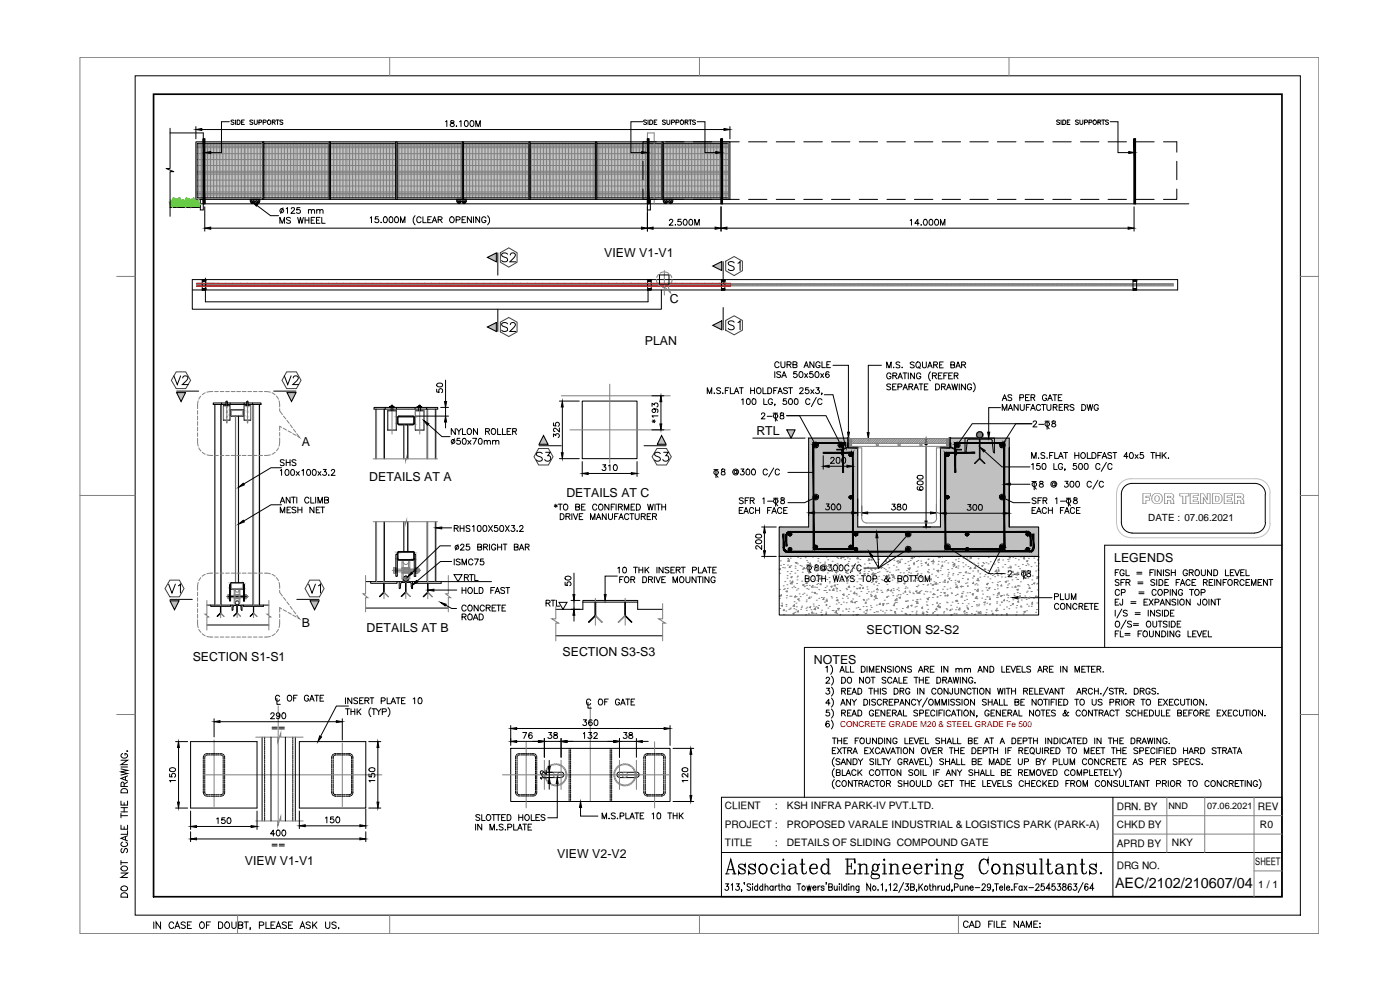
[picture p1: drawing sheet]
<svg xmlns="http://www.w3.org/2000/svg" width="420mm" height="297mm" viewBox="0 0 420 297" stroke-linecap="round" stroke-linejoin="round" font-family="sans-serif">
<defs><g id="words">
<g font-size="6.2">
<text x="217.3" y="82.5">S1</text>
<text x="217.3" y="100.2">S1</text>
<text x="50.8" y="116.8">V2</text>
<text x="84" y="116.8">V2</text>
<text x="159.8" y="139.7">S3</text>
<text x="195.1" y="139.7">S3</text>
<text x="49.4" y="179.2">V1</text>
<text x="91.4" y="179.2">V1</text>
</g>
<g font-size="5.7">
<text x="149.2" y="79.7">S2</text>
<text x="149.2" y="100.5">S2</text>
</g>
<g font-size="4.9">
<text x="227.2" y="127">2- 8</text>
<text x="308.7" y="129.5">2- 8</text>
<text x="135.1" y="160.5">RHS100X50X3.2</text>
<text x="135.1" y="170.7">ISMC75</text>
<text x="137.6" y="179.2">HOLD FAST</text>
<text x="138.3" y="175.3">RTL</text>
<text x="137.2" y="184.5">CONCRETE</text>
<text x="162.6" y="183.1">RTL</text>
<text x="137.6" y="187.3">ROAD</text>
<text x="81.5" y="211.7">C OF GATE</text>
<text x="174.6" y="212.7">C OF GATE</text>
<text x="141.5" y="247.3">SLOTTED HOLES</text>
</g>
<g font-size="4.9" fill="#808080">
<text x="240.6" y="175.7">BOTH WAYS TOP &amp; BOTTOM</text>
<text x="301.3" y="174.3">2- 8</text>
<text x="287.9" y="279.4">CAD FILE NAME:</text>
</g>
<text font-size="4.4" x="342.7" y="151.3">FOR TENDER</text>
<text font-size="4.3" x="334.6" y="266.5">AEC/2102/210607/04</text>
<g font-size="3.7">
<text x="181.3" y="77">VIEW V1-V1</text>
<text x="201" y="90.8">C</text>
<text x="193.5" y="103.4">PLAN</text>
<text x="227" y="130.4">RTL</text>
<text x="90.5" y="133.7">A</text>
<text x="110.8" y="144.3">DETAILS AT A</text>
<text x="170" y="149.2">DETAILS AT C</text>
<text x="334.4" y="168.6">LEGENDS</text>
<text x="90.5" y="188.2">B</text>
<text x="110" y="189.7">DETAILS AT B</text>
<text x="260.1" y="190.2">SECTION S2-S2</text>
<text x="168.8" y="196.9">SECTION S3-S3</text>
<text x="57.8" y="198.4">SECTION S1-S1</text>
<text x="244.3" y="199.3">NOTES</text>
<text x="167.2" y="257.6">VIEW V2-V2</text>
<text x="73.5" y="259.5">VIEW V1-V1</text>
</g>
<g font-size="3.1">
<text x="236.1" y="242.8">KSH INFRA PARK-IV PVT.LTD.</text>
<text x="236.1" y="248.5">PROPOSED VARALE INDUSTRIAL &amp; LOGISTICS PARK (PARK-A)</text>
<text x="378.1" y="248.4">R0</text>
<text x="236.1" y="253.9">DETAILS OF SLIDING COMPOUND GATE</text>
<text x="351.7" y="253.9">NKY</text>
<text x="377.6" y="266.5">1 / 1</text>
</g>
<g font-size="3">
<text x="344.6" y="156.4">DATE : 07.06.2021</text>
<text x="217.5" y="242.8">CLIENT</text>
<text x="232.6" y="242.8">:</text>
<text x="335.1" y="243">DRN. BY</text>
<text x="377.5" y="243">REV</text>
<text x="217.5" y="248.5">PROJECT :</text>
<text x="335.1" y="248.5">CHKD BY</text>
<text x="217.5" y="253.9">TITLE</text>
<text x="232.6" y="253.9">:</text>
<text x="335.1" y="254.1">APRD BY</text>
<text x="335.1" y="260.7">DRG NO.</text>
<text x="376.7" y="259.6">SHEET</text>
</g>
<g font-size="2.7">
<text x="350.6" y="242.8">NND</text>
<text x="362.3" y="242.8">07.06.2021</text>
</g>
<text font-size="2.5" fill="#f00" x="252.1" y="218.1">CONCRETE GRADE M20 &amp; STEEL GRADE Fe 500</text>
</g></defs>
<!-- layer: wall -->
<g fill="none" stroke="#000" stroke-width=".3">
<path d="M51 38.5v12.1h-1.2l2.4 .9h-1.2v13.4M51 39.9h10v21.3M58.8 42.6h20.4v17.2h-20.4zM59.2 43h19.6v16.4h-19.6zM61 41.7h.5v19.5M78.8 42.6h20.4v17.2h-20.4zM79.2 43h19.6v16.4h-19.6zM98.8 42.6h20.4v17.2h-20.4zM99.2 43h19.5v16.4h-19.5zM118.7 42.6h20.4v17.2h-20.4zM119.2 43h19.5v16.4h-19.5zM138.7 42.6h20.4v17.2h-20.4z"/>
<path d="M139.1 43h19.6v16.4h-19.6zM158.7 42.6h20.4v17.2h-20.4zM159.1 43h19.6v16.4h-19.6zM178.7 42.6h20.4v17.2h-20.4zM179.1 43h19.6v16.4h-19.6zM193 56.7v3.1h4M193 48.4v5.5M197 42.6h-4v3.1M198.7 42.6h20.4v17.2h-20.4zM199.1 43h19.6v16.4h-19.6zM199.8 59.8h5.5M199.8 42.6h5.5"/>
<path d="M208.1 59.8h5.5M208.1 42.6h5.5M216.3 59.8h5.6M216.3 42.6h5.6M224.6 59.8h5.6M224.6 42.6h5.6M233 59.8h5.5M233 42.6h5.5M241.2 59.8h5.6M241.2 42.6h5.6M249.5 59.8h5.6M249.5 42.6h5.6"/>
<path d="M257.9 59.8h5.5M257.9 42.6h5.5M266.2 59.8h5.5M266.2 42.6h5.5M274.4 59.8h5.6M274.4 42.6h5.6M282.8 59.8h5.5M282.8 42.6h5.5M291.1 59.8h5.5M291.1 42.6h5.5M299.3 59.8h5.6M299.3 42.6h5.6"/>
<path d="M307.6 59.8h5.6M307.6 42.6h5.6M316 59.8h5.5M316 42.6h5.5M324.3 59.8h5.5M324.3 42.6h5.5M332.5 59.8h5.6M332.5 42.6h5.6M340.9 59.8h5.5M340.9 42.6h5.5M349.2 42.6h4v3.1M353.2 56.7v3.1h-4"/>
<path d="M353.2 48.4v5.5M51 61.2h305.8M194.3 61.2v-19.5h.4v19.5M216.4 61.2v-19.5h.4v19.5M340.3 61.2v-19.5h.5v19.5M61.6 87v3.6h132.9v-3.6M353.4 83.9h-295.7v8.9h140.8v-5.8M225.9 131.5h15.7M302.9 134.4v23.7v-26.6h-17.7v2.9h-3v23.7h-24.8v-23.7h-2.9v-2.9h-11.8v26.6h-8.8v8.8h77.8v-8.8h-8.8M233.9 166.9h77.8v17.6h-77.8z"/>
</g>
<g fill="none" stroke="#808080" stroke-width=".3">
<path d="M59.2 58.5h19.6M59.2 58h19.6M59.2 57.6h19.6M59.2 55.8h19.6M59.2 54h19.6M59.2 52.3h19.6M59.2 51.8h19.6M59.2 51.4h19.6M59.2 47.9h19.6M59.2 49.7h19.6M59.2 46.1h19.6M59.2 44.3h19.6"/>
<path d="M59.2 43.9h19.6M59.2 43.4h19.6M59.6 43v16.4M60.1 43v16.4M60.5 43v16.4M60.9 43v16.4M61.4 43v16.4M61.8 43v16.4M62.3 43v16.4M62.7 43v16.4M63.2 43v16.4M63.6 43v16.4"/>
<path d="M64.1 43v16.4M64.5 43v16.4M64.9 43v16.4M65.4 43v16.4M65.8 43v16.4M66.3 43v16.4M66.7 43v16.4M67.2 43v16.4M67.6 43v16.4M68.1 43v16.4M68.5 43v16.4M68.9 43v16.4"/>
<path d="M69.4 43v16.4M69.8 43v16.4M70.3 43v16.4M70.7 43v16.4M71.2 43v16.4M71.6 43v16.4M72.1 43v16.4M72.5 43v16.4M72.9 43v16.4M73.4 43v16.4M73.8 43v16.4M74.2 43v16.4"/>
<path d="M74.7 43v16.4M75.1 43v16.4M75.6 43v16.4M76 43v16.4M76.4 43v16.4M76.9 43v16.4M77.3 43v16.4M77.8 43v16.4M78.2 43v16.4M78.7 43v16.4M79.2 58.5h19.6M79.2 58h19.6"/>
<path d="M79.2 57.6h19.6M79.2 55.8h19.6M79.2 54h19.6M79.2 52.3h19.6M79.2 51.8h19.6M79.2 51.4h19.6M79.2 47.9h19.6M79.2 49.7h19.6M79.2 46.1h19.6M79.2 44.3h19.6M79.2 43.9h19.6M79.2 43.4h19.6"/>
<path d="M79.6 43v16.4M80.1 43v16.4M80.5 43v16.4M80.9 43v16.4M81.4 43v16.4M81.8 43v16.4M82.3 43v16.4M82.7 43v16.4M83.2 43v16.4M83.6 43v16.4M84.1 43v16.4M84.5 43v16.4"/>
<path d="M84.9 43v16.4M85.4 43v16.4M85.8 43v16.4M86.3 43v16.4M86.7 43v16.4M87.2 43v16.4M87.6 43v16.4M88.1 43v16.4M88.5 43v16.4M88.9 43v16.4M89.3 43v16.4M89.8 43v16.4"/>
<path d="M90.2 43v16.4M90.7 43v16.4M91.1 43v16.4M91.6 43v16.4M92 43v16.4M92.4 43v16.4M92.9 43v16.4M93.3 43v16.4M93.8 43v16.4M94.2 43v16.4M94.7 43v16.4M95.1 43v16.4"/>
<path d="M95.6 43v16.4M96 43v16.4M96.4 43v16.4M96.9 43v16.4M97.3 43v16.4M97.8 43v16.4M98.2 43v16.4M98.7 43v16.4M99.2 58.5h19.5M99.2 58h19.5M99.2 57.6h19.5M99.2 55.8h19.5"/>
<path d="M99.2 54h19.5M99.2 52.3h19.5M99.2 51.8h19.5M99.2 51.4h19.5M99.2 47.9h19.5M99.2 49.7h19.5M99.2 46.1h19.5M99.2 44.3h19.5M99.2 43.9h19.5M99.2 43.4h19.5M99.6 43v16.4M100.1 43v16.4"/>
<path d="M100.5 43v16.4M101 43v16.4M101.4 43v16.4M101.8 43v16.4M102.3 43v16.4M102.7 43v16.4M103.2 43v16.4M103.6 43v16.4M104.1 43v16.4M104.4 43v16.4M104.9 43v16.4M105.3 43v16.4"/>
<path d="M105.8 43v16.4M106.2 43v16.4M106.7 43v16.4M107.1 43v16.4M107.6 43v16.4M108 43v16.4M108.4 43v16.4M108.9 43v16.4M109.3 43v16.4M109.8 43v16.4M110.2 43v16.4M110.7 43v16.4"/>
<path d="M111.1 43v16.4M111.6 43v16.4M112 43v16.4M112.4 43v16.4M112.9 43v16.4M113.3 43v16.4M113.8 43v16.4M114.2 43v16.4M114.7 43v16.4M115.1 43v16.4M115.6 43v16.4M116 43v16.4"/>
<path d="M116.4 43v16.4M116.9 43v16.4M117.3 43v16.4M117.8 43v16.4M118.2 43v16.4M118.7 43v16.4M119.2 58.5h19.5M119.2 58h19.5M119.2 57.6h19.5M119.2 55.8h19.5M119.2 54h19.5M119.2 52.3h19.5"/>
<path d="M119.2 51.8h19.5M119.2 51.4h19.5M119.2 47.9h19.5M119.2 49.7h19.5M119.2 46.1h19.5M119.2 44.3h19.5M119.2 43.9h19.5M119.2 43.4h19.5M119.6 43v16.4M120 43v16.4M120.4 43v16.4M120.9 43v16.4"/>
<path d="M121.3 43v16.4M121.8 43v16.4M122.2 43v16.4M122.7 43v16.4M123.1 43v16.4M123.6 43v16.4M124 43v16.4M124.4 43v16.4M124.9 43v16.4M125.3 43v16.4M125.8 43v16.4M126.2 43v16.4"/>
<path d="M126.7 43v16.4M127.1 43v16.4M127.6 43v16.4M128 43v16.4M128.4 43v16.4M128.9 43v16.4M129.3 43v16.4M129.8 43v16.4M130.2 43v16.4M130.7 43v16.4M131.1 43v16.4M131.6 43v16.4"/>
<path d="M132 43v16.4M132.4 43v16.4M132.9 43v16.4M133.3 43v16.4M133.8 43v16.4M134.2 43v16.4M134.7 43v16.4M135.1 43v16.4M135.5 43v16.4M135.9 43v16.4M136.4 43v16.4M136.8 43v16.4"/>
<path d="M137.3 43v16.4M137.7 43v16.4M138.2 43v16.4M138.6 43v16.4M139.1 58.5h19.6M139.1 58h19.6M139.1 57.6h19.6M139.1 55.8h19.6M139.1 54h19.6M139.1 52.3h19.6M139.1 51.8h19.6M139.1 51.4h19.6"/>
<path d="M139.1 47.9h19.6M139.1 49.7h19.6M139.1 46.1h19.6M139.1 44.3h19.6M139.1 43.9h19.6M139.1 43.4h19.6M139.6 43v16.4M140 43v16.4M140.4 43v16.4M140.9 43v16.4M141.3 43v16.4M141.8 43v16.4"/>
<path d="M142.2 43v16.4M142.7 43v16.4M143.1 43v16.4M143.6 43v16.4M144 43v16.4M144.4 43v16.4M144.9 43v16.4M145.3 43v16.4M145.8 43v16.4M146.2 43v16.4M146.7 43v16.4M147.1 43v16.4"/>
<path d="M147.6 43v16.4M148 43v16.4M148.4 43v16.4M148.9 43v16.4M149.3 43v16.4M149.8 43v16.4M150.2 43v16.4M150.6 43v16.4M151.1 43v16.4M151.5 43v16.4M151.9 43v16.4M152.4 43v16.4"/>
<path d="M152.8 43v16.4M153.3 43v16.4M153.7 43v16.4M154.2 43v16.4M154.6 43v16.4M155.1 43v16.4M155.5 43v16.4M155.9 43v16.4M156.4 43v16.4M156.8 43v16.4M157.3 43v16.4M157.7 43v16.4"/>
<path d="M158.2 43v16.4M158.6 43v16.4M159.1 58.5h19.6M159.1 58h19.6M159.1 57.6h19.6M159.1 55.8h19.6M159.1 54h19.6M159.1 52.3h19.6M159.1 51.8h19.6M159.1 51.4h19.6M159.1 47.9h19.6M159.1 49.7h19.6"/>
<path d="M159.1 46.1h19.6M159.1 44.3h19.6M159.1 43.9h19.6M159.1 43.4h19.6M159.6 43v16.4M160 43v16.4M160.5 43v16.4M160.9 43v16.4M161.3 43v16.4M161.8 43v16.4M162.2 43v16.4M162.7 43v16.4"/>
<path d="M163.1 43v16.4M163.6 43v16.4M164 43v16.4M164.5 43v16.4M164.9 43v16.4M165.3 43v16.4M165.7 43v16.4M166.2 43v16.4M166.6 43v16.4M167.1 43v16.4M167.5 43v16.4M167.9 43v16.4"/>
<path d="M168.4 43v16.4M168.8 43v16.4M169.3 43v16.4M169.7 43v16.4M170.2 43v16.4M170.6 43v16.4M171.1 43v16.4M171.5 43v16.4M171.9 43v16.4M172.4 43v16.4M172.8 43v16.4M173.3 43v16.4"/>
<path d="M173.7 43v16.4M174.2 43v16.4M174.6 43v16.4M175.1 43v16.4M175.5 43v16.4M175.9 43v16.4M176.4 43v16.4M176.8 43v16.4M177.3 43v16.4M177.7 43v16.4M178.2 43v16.4M178.6 43v16.4"/>
<path d="M179.1 58.5h19.6M179.1 58h19.6M179.1 57.6h19.6M179.1 55.8h19.6M179.1 54h19.6M179.1 52.3h19.6M179.1 51.8h19.6M179.1 51.4h19.6M179.1 47.9h19.6M179.1 49.7h19.6M179.1 46.1h19.6M179.1 44.3h19.6"/>
<path d="M179.1 43.9h19.6M179.1 43.4h19.6M179.6 43v16.4M180 43v16.4M180.4 43v16.4M180.8 43v16.4M181.3 43v16.4M181.7 43v16.4M182.2 43v16.4M182.6 43v16.4M183.1 43v16.4M183.5 43v16.4"/>
<path d="M183.9 43v16.4M184.4 43v16.4M184.8 43v16.4M185.3 43v16.4M185.7 43v16.4M186.2 43v16.4M186.6 43v16.4M187.1 43v16.4M187.5 43v16.4M187.9 43v16.4M188.4 43v16.4M188.8 43v16.4"/>
<path d="M189.3 43v16.4M189.7 43v16.4M190.2 43v16.4M190.6 43v16.4M191.1 43v16.4M191.5 43v16.4M191.9 43v16.4M192.4 43v16.4M192.8 43v16.4M193.3 43v16.4M193.7 43v16.4M194.2 43v16.4"/>
<path d="M194.3 41.7v-1.8h2v21.3M194.6 43v16.4M195.1 43v16.4M195.5 43v16.4M195.9 43v16.4M196.8 43v16.4M197.2 43v16.4M197.7 43v16.4M198.1 43v16.4M198.6 43v16.4M199.1 58.5h19.6M199.1 58h19.6"/>
<path d="M199.1 57.6h19.6M199.1 55.8h19.6M199.1 54h19.6M199.1 52.3h19.6M199.1 51.8h19.6M199.1 51.4h19.6M199.1 47.9h19.6M199.1 49.7h19.6M199.1 46.1h19.6M199.1 44.3h19.6M199.1 43.9h19.6M199.1 43.4h19.6"/>
<path d="M199.5 43v16.4M199.9 43v16.4M200.4 43v16.4M200.8 43v16.4M201.3 43v16.4M201.7 43v16.4M202.2 43v16.4M202.6 43v16.4M203.1 43v16.4M203.5 43v16.4M203.9 43v16.4M204.4 43v16.4"/>
<path d="M204.8 43v16.4M205.3 43v16.4M205.7 43v16.4M206.2 43v16.4M206.6 43v16.4M207.1 43v16.4M207.5 43v16.4M207.9 43v16.4M208.4 43v16.4M208.8 43v16.4M209.3 43v16.4M209.7 43v16.4"/>
<path d="M210.2 43v16.4M210.6 43v16.4M211 43v16.4M211.4 43v16.4M211.9 43v16.4M212.3 43v16.4M212.8 43v16.4M213.2 43v16.4M213.7 43v16.4M214.1 43v16.4M214.6 43v16.4M215 43v16.4"/>
<path d="M215.4 43v16.4M215.9 43v16.4M216.3 43v16.4M216.8 43v16.4M217.2 43v16.4M217.7 43v16.4M218.1 43v16.4M218.6 43v16.4M257.4 134.4h1.2v21a1.49 1.49 0 0 0 1.5 1.5M282.2 134.4h-1.2v21.1M260.1 156.9h19.5M281.1 155.4a1.49 1.49 0 0 1-1.5 1.5"/>
</g>
<!-- layer: Downtakes -->
<path d="M60.1 59.8h.7l.2 .3v2.9h-.9zM194.3 60l.9-.2v3.2h-.9z" fill="none" stroke="#000" stroke-width=".3"/>
<!-- layer: Landscape1 -->
<path d="M51 61.2l9.1 1v-1zM51 61.2l9.1 1h-9.1z" fill="#63ca40" stroke="#63ca40" stroke-width=".3"/>
<!-- layer: Landscape -->
<path d="M51 61.2h9.1v1h-9.1" fill="none" stroke="#000" stroke-width=".3"/>
<!-- layer: Landscape1 -->
<g fill="none" stroke="#63ca40" stroke-width=".3">
<path d="M51 60h.1M51.8 59.7l.2 .4M51.9 59.4l.5 .2M52.1 59.9h.1M52.1 59.9v.3M52.1 59.4l.3 1.1M52.2 59.4l-.1 .4M52.3 59.4l-.3 .2M52.7 59.6h.1a1.25 1.25 0 0 1-.4 1.6zM52.8 59.6l-.3 1.5M52.8 59.6l-.1 .4M52.9 59.8l.6 1.4"/>
<path d="M52.9 60l-.2 .2M53.8 59.6l.1 .3-.2-.6 .2 .3-.3 .1 .6-.2h-.3l-.3 .5v1.1l-.4-1.4 .3 .1 .1 1.1 .5-.9-.6 1.1M55 60l-.2 .1v1.1l-.5-1.1 .4 .4 .1 .7 .6-1.1-.6 .7v.4l.5-.6-.5 .6-.5-.5 .5 .5M55.7 59.7l.7 1.1v.4l-.7-1.1zM55.7 59.7l.2 .4M55.9 59.4l.4 .3M56 59.9v.3M56 59.4l.4 1.1M56 59.9h.1M56.1 59.4l-.1 .4M56.2 59.5l-.3 .1M56.6 59.6v.4"/>
<path d="M56.7 59.6l-.3 1.6M56.7 59.8l.1-.4-.1 .7M56.8 60l-.2 .2M57.2 59.8l.6 1.4M58.2 59.6v.3l-.1-.6 .1 .3-.3 .1 .5-.1h-.3l-.3 1.5-.3-1.3 .2 .1 .1 1 .6-.9-.6 .6v.5M51 60.9l.4-.3zM51 60.5l.4-.4-.4 .6M51.3 61.2l.1-.4-.1 .4 .4-.2-.2-.5 .1 .5-.3 .2 .1-.8-.1 .8-.2-.2 .2 .2M51.7 60.4l.2 .2v.6l-.2-.3 .2 .3 .2-.3-.2 .3zM51.9 60.2v.1M52.1 61.2l-.3 .5v.5l-.1-.5-.2 .3 .2-.3-.3-.3v-.6l.2 .4 .1-.2v.2v-.2l.3 .2 .2-.3-.1 .2 .1 .1M52.3 60.2v.1"/>
<path d="M52.5 60.1h.1M52.5 61.2l-.5-.7-.2-.8 .6 .9 .1 .6M52.5 60.3l.1 .2M52.5 60.1l.1 .2M52.8 61.2l.3 .9 .1-.8 .1 .2 .2-.3M52.9 60.5l-.1 .7-.2-.3 .2 .3 .2-.3-.2 .3-.1-.4zM53.1 61.2l.2-.2-.2 .2-.2-.2 .2 .2 .1-.6-.3-.2 .2 .8M53.9 60.8v.4l.3-.1v-.5l-.2 .6zM54.2 60.1l.4-.1-1.1 1.2zM54.5 60.4l-.2 .8-.1-.2 .1 .2 .2-.3-.2 .3-.1-.4zM54.7 60l.3 .2-.2-.1M55.2 61.2v-.4v.4a.35 .35 0 0 0 .3-.2 .35 .35 0 0 0-.1-.4l.1 .5-.3 .1 .2-.4-.1-.3-.1 .7-.2-.2 .2 .2"/>
<path d="M55.3 61.2l.1-.4v.4h.3l-.1-.2 .2 .3 .3-.4-.1 .3 .1-.2 .2 .7 .4 .2M55.4 61.2l.3 1v-.5l.4-.5M55.5 61.4l.5 .6M55.5 61.4l.1 .5 .4 .1M55.5 61.4l.4 .2 .1 .4M55.5 60.8l.6 .6M55.6 60.7l.4 .2v.4M55.6 60.7l.1 .5 .4 .1M55.7 61.2l.3-.2-.2 .2-.2-.2 .2 .2 .1-.6-.3-.2 .2 .8M55.8 60.2v.1M56.2 61.3l.3 .2 .1 .4zM56.2 61.1l.4-.1 .2-.4-.7 .6 .1-.6v.4l.3-.1-.1-.4 .1 .2-.4 .4"/>
<path d="M56.2 60.3h.1M56.4 61.2a1.39 1.39 0 0 0 .2-1.6 1.46 1.46 0 0 0-.2 1.6M56.4 60.1h.1M56.4 60.1l.1 .2M56.4 60.3l.2 .2M56.7 61.1l.1-.5v.6M56.7 60.6l.2-.6-.2 .7M56.8 60.5l.1-.1-.1 .8-.3-.2 .2 .2 .2-.2-.2 .2zM56.8 60.7h-.4l-.2 .4M56.9 60.6v.5l.2 .1-.2-.4 .2-.3 .1 .7 .1-.2-.1 .2-.1-.4 .1 .4h-.3zM57.1 61.2l.2 .3v.6l.2-.8 .1 .2 .2-.3M57.2 60.5l.3 .3-.1 .4-.2-.2 .2 .2 .2-.2-.2 .3z"/>
<path d="M58.2 60.6l.7-.6-1.1 1.2zM58.2 60.8v.4l.3-.1v-.5l-.2 .7zM58.7 60.5l-.1 .8-.2-.3 .2 .2 .2-.2-.2 .2zM59 60.7v.4l.3-.1v-.5l-.2 .7zM59.4 60.1l.3-.1-1 1.2zM59.5 61.2l.2 .8 .2-.7 .1 .2 .2-.3M59.6 60.3l-.1 .9-.2-.3 .2 .3 .2-.4-.2 .4-.1-.5z"/>
</g>
<!-- layer: Dim -->
<g fill="none" stroke="#000" stroke-width=".3">
<path d="M58.8 38v3.7M60.6 38.9h156.7M68.8 36.5h-2.3v9.3h-3.3M133.7 36.5l.4-.3v1.8M135.3 36.3v.5l1 .4a.56 .56 0 0 1-.3 .7 .56 .56 0 0 1-.7-.1 .56 .56 0 0 1 .1-.8l.7-.2 .2-.3-.4-.3zM136.9 37.9h.2zM137.9 36.5l.5-.3v1.8M139.6 36.3l.3-.1a.94 .94 0 0 1 .6 .9 .94 .94 0 0 1-.6 .9 1.15 1.15 0 0 1-.3-1.7zM141.3 36.3l.2-.1a.91 .91 0 0 1 .7 .9 .91 .91 0 0 1-.7 .9l-.5-.8zM142.8 38v-1.8l.7 1.8 .6-1.8v1.8M192.9 36.5h-3.6v9.3h3.3M209.2 36.5h2.4v9.3h3.2"/>
<path d="M219.1 38v3.7M333.2 36.5h2.3v9.3h3.3M61.5 62v7.3M63.2 68.5h129.3M77.1 61.7l4.1 3h2.4M111.1 65.4l.4-.4v1.8M113.5 65h-.8l-.1 .8a.65 .65 0 0 1 .9-.1 .65 .65 0 0 1 0 1 .65 .65 0 0 1-1-.2M114.3 66.7h.2zM115.3 65.2a.49 .49 0 0 1 .8 .2l.2 .6-.3 .7h-.7l-.3-.7zM117 65.2l.3-.2a.94 .94 0 0 1 .6 .9 .94 .94 0 0 1-.6 .9l-.5-.3v-.7zM118.7 65.2a.49 .49 0 0 1 .8 .2l.1 .6-.2 .7h-.7l-.3-.7zM120.2 66.8v-1.8l.7 1.8 .6-1.8v1.8"/>
<path d="M124.6 64.7a1.9 1.9 0 0 0 0 2.7M126.4 65.5a.65 .65 0 0 0-.8-.5 .65 .65 0 0 0-.5 .7v.5a.66 .66 0 0 0 .5 .6 .66 .66 0 0 0 .8-.4M126.9 65v1.8h1M128.4 65.9h.6M129.5 65h-1.1v1.8h1.1M129.7 66.8l.7-1.8 .6 1.8M130 66.2h.8M131.5 65.9h.8l.4-.5-.4-.4h-.8v1.8M132.1 65.9l.6 .9M135.1 65.3l.3-.3a.87 .87 0 0 1 1 1 .87 .87 0 0 1-1.1 .7l-.4-.5zM136.9 66l1-.1 .2-.5-.4-.4h-.8v1.8M138.7 65.9h.6"/>
<path d="M139.7 65h-1v1.8h1M141.5 65v1.8l-1.2-1.8v1.8M142.1 65v1.8M143.9 65v1.8l-1.1-1.8v1.8M145.8 65.5a.65 .65 0 0 0-.7-.5 .65 .65 0 0 0-.5 .7v.5a.64 .64 0 0 0 .6 .6 .64 .64 0 0 0 .6-.6h-.4M146.4 64.7a1.9 1.9 0 0 1 0 2.7M194.3 62v7.3M196 68.5h18.6M200.9 66.2l.3-.4 .7 .2v.5l-1.1 1.1h1.2M202.7 67.4h.1M204.4 65.8h-.9l-.1 .8a.62 .62 0 0 1 1-.1 .62 .62 0 0 1-.1 .9 .62 .62 0 0 1-.9-.1M205.3 65.9a.49 .49 0 0 1 .8 .3l.1 .6-.2 .7a.89 .89 0 0 1-1-.5 .89 .89 0 0 1 .3-1.1z"/>
<path d="M207 65.9l.2-.1a.94 .94 0 0 1 .7 .9 .94 .94 0 0 1-.7 .9l-.4-.3-.1-.7zM208.5 67.6v-1.8l.7 1.8 .7-1.8v1.8M216.4 62v7.3M218.2 68.5h120.4M273.2 66.2l.3-.4v1.8M275.8 67h-1.2l.8-1.2v1.8M276.3 67.5h.2zM277.4 65.9a.49 .49 0 0 1 .8 .3l.1 .6-.2 .7a.89 .89 0 0 1-1-.5 .89 .89 0 0 1 .3-1.1zM279.1 65.9l.2-.1a.94 .94 0 0 1 .7 .9 .94 .94 0 0 1-.7 .9l-.4-.3-.1-.7zM280.7 65.9a.55 .55 0 0 1 .9 .3v1.1l-.2 .2a.89 .89 0 0 1-1-.5 .89 .89 0 0 1 .3-1.1zM282.2 67.6v-1.8l.7 1.8 .7-1.8v1.8M340.3 62v7.3"/>
<path d="M131 116.8v.8l.8 .1a.65 .65 0 0 1 0-.9 .65 .65 0 0 1 .9 .1 .65 .65 0 0 1-.2 .9M131.2 115.2l.6-.3 .7 .1 .3 .5a.94 .94 0 0 1-.9 .6 .94 .94 0 0 1-.9-.6zM133.7 114.1v6.4M195.6 118.8h3.6M247.4 118.4h2.6l3.5 14.4M250 109.6h4.6v20.1M264.5 109.6h-3.9v20.2M117 122h1.3v.2h-1.3zM124.8 124.8h9.8M125.2 122h1.3v.2h-1.3zM128.5 127.3l4.1 3.7h2.5M132.3 122.2h2.3"/>
<path d="M133.7 122.2v2.6M133.7 126.6v1.8M166.1 131.1v-.9l.7 .5a.58 .58 0 0 1 .5-.6 .58 .58 0 0 1 .6 .5 .58 .58 0 0 1-.4 .7M166.1 126.9v.8l.8 .1a.64 .64 0 0 1-.1-.9 .64 .64 0 0 1 1 .1 .64 .64 0 0 1-.3 .9M167.9 128.4v1.2l-.8-.9-.7-.2-.2 .2-.1 .5 .4 .3M167.9 120.3h5.9M167.9 137.6h5.9M168.8 122.1v13.7M174.7 138.5v4.4M180.9 139.5h.9l-.5 .6a.58 .58 0 0 1 .4 .9 .58 .58 0 0 1-1-.1M182.6 139.8l.5-.3v1.7M184.3 139.5h.3a.87 .87 0 0 1 .7 .8 .87 .87 0 0 1-.7 .9l-.5-.3v-.7z"/>
<path d="M191.2 138.5v4.4M195.6 129h3.6M195.7 121.9v-.9l.7 .5a.6 .6 0 0 1 1-.4 .6 .6 0 0 1-.2 1M195.7 126.4h1M195.9 126l.6 .8M196.3 122.7a.54 .54 0 0 1 .4 .8 .54 .54 0 0 1-.9 .1 .54 .54 0 0 1 .1-.8l.4-.1a.81 .81 0 0 1 1.2 .7l-.3 .3M196.5 126l-.6 .8M197.5 124.8h-1.8l.3 .4M198.4 120.5v6.7M247.1 136.7v4.1M248.8 139.9h5.4M249.4 137.7l.3-.5 .5 .1 .2 .2-.3 .7-.9 .8h1.2"/>
<path d="M251.2 137.3l.4-.1a1.1 1.1 0 0 1 0 1.8l-.6-.3-.1-.7zM252.8 137.3l.3-.1a.91 .91 0 0 1 .7 .9 .91 .91 0 0 1-.7 .9l-.3-.1-.2-.7zM277 131.6h2.3M277.9 133.4v22.9M295.4 135.3l5.3 4.8h8.4M300.3 122.3h-3.6v7.4M84.5 140.3h-3.2l-8.2 4.9M84.5 151.5h-3.2l-8.2 4.8M132.6 158.4h3M176.5 142.1h13M228.6 158.1h4.4M229.4 159.9v5.3"/>
<path d="M236.5 141.7h7.6M242.7 149.7v5.1M244.5 153.9h11.1M248 151.2h.8l-.5 .7a.58 .58 0 0 1 .5 .9 .58 .58 0 0 1-1-.1M249.7 151.3l.3-.1a.94 .94 0 0 1 .6 .9 .94 .94 0 0 1-.6 .9l-.5-.3v-.7zM251.4 151.3a.49 .49 0 0 1 .8 .3l.1 .6-.2 .7a.89 .89 0 0 1-1-.5 .89 .89 0 0 1 .3-1.1zM256 140.5v.3M257.4 149.7v5.1M258.6 151.8v3M260.4 153.9h18.9M267.7 151.3h1l-.6 .6a.61 .61 0 0 1 .6 .6 .61 .61 0 0 1-.5 .6 .61 .61 0 0 1-.7-.4M269.4 151.3v.5l.8 .3 .2 .3a.57 .57 0 0 1-.7 .6 .57 .57 0 0 1-.2-.9l.7-.3 .1-.3-.3-.2z"/>
<path d="M271.2 151.3h.2a.94 .94 0 0 1 .7 .9 .94 .94 0 0 1-.7 .8 1.15 1.15 0 0 1-.2-1.7zM275.3 144.5a.92 .92 0 0 1 1.1-.3 .92 .92 0 0 1 .6 1 .92 .92 0 0 1-1.1 .4 .92 .92 0 0 1-.6-1.1zM275.3 142.9l.7-.3 .7 .1 .3 .4a.94 .94 0 0 1-.9 .7 .94 .94 0 0 1-.8-.7zM275.5 146.1l-.2 .3a.86 .86 0 0 0 .9 .7 .86 .86 0 0 0 .8-.9 .55 .55 0 0 0-1 0 .55 .55 0 0 0 .5 .9M277 158.1h2.3M281 151.3v3.5M282.2 149.8v5.1M284 154h17.1M290.4 151.4h1l-.5 .6a.6 .6 0 0 1 .4 1 .6 .6 0 0 1-1.1-.2M292.2 151.5l.3-.1a.87 .87 0 0 1 .7 .8 .87 .87 0 0 1-.7 .9l-.5-.3v-.7zM293.9 151.5l.2-.1a.87 .87 0 0 1 .7 .8 .87 .87 0 0 1-.7 .9l-.2-.1-.3-.7zM302.9 149.8v5.1"/>
<path d="M303.2 145.3h5.9M130.2 177h6.9M134.5 174.5h13M135.2 163.8h-3.1l-8.5 8.1M135.6 168.5h-3.4l-7.1 5.9M136.3 172.4h2.4l-1.2 2.1zM169.6 174.7v.9h.8a.61 .61 0 0 1-.1-.9 .61 .61 0 0 1 .9 .1 .61 .61 0 0 1-.2 .9M169.7 173.1l.7-.2 .6 .1a.49 .49 0 0 1 .4 .5 .49 .49 0 0 1-.4 .4l-.6 .2-.7-.3zM172.3 172v6.4M185.3 172.9h-3.7v5.5M226.9 162.2l.7-.3 .6 .2a.49 .49 0 0 1 .3 .8l-.7 .2h-.7l-.2-.2zM226.9 160.5l.7-.2a.77 .77 0 0 1 1 .7l-.1 .2-.7 .2a.78 .78 0 0 1-1-.4z"/>
<path d="M228.6 163.6v1.3l-1.3-1.2-.5 .4 .1 .5 .3 .1M228.6 166.9h4.4M261.7 167l2 3.4h-4.4M263.2 161.4l.5 9M305.6 179.3h10.1M384.7 163.6h-53.2v30.7M133.7 181.6l1.9 1h1.4M171.4 180.2h2.6M171.4 182.8h2.6M172.3 180.2v2.6M172.3 184.6v1.8M384.7 194.3h-143.3v44.9"/>
<path d="M64.2 215.7v5.4M66 216.5h35M81.3 214.3l.2-.4h.7v.7l-1 1.1h1.2M81.6 218.2h1.6M81.6 218.7h1.6M83.8 218.2h1.5M83.8 218.7h1.5M84 214.4a.54 .54 0 0 1-.8 .5 .54 .54 0 0 1-.1-.9 .54 .54 0 0 1 .8 .1l.1 .3a.81 .81 0 0 1-.7 1.3l-.3-.3M84.8 213.9a.89 .89 0 0 1 1.1 .7 .89 .89 0 0 1-.6 1.1l-.5-.2-.2-.6zM102.7 215.7v6.4M104.6 211.8h-3.6l-4.8 9.2M153.3 217.7v6"/>
<path d="M155.1 218.6h44.2M156.9 219.8h1.1l-.8 1.8M164.6 219.8h.9l-.5 .7a.58 .58 0 0 1 .5 .9 .58 .58 0 0 1-1-.2M166.3 219.9v.5a.73 .73 0 0 1 .8 .2 .73 .73 0 0 1 .1 .9h-.9a.73 .73 0 0 1 0-.9 .73 .73 0 0 1 .9-.2v-.5zM175.1 216h.9l-.5 .6a.58 .58 0 0 1 .4 .9 .58 .58 0 0 1-1-.1M176.6 219.8h.9l-.5 .7a.58 .58 0 0 1 .5 .9 .58 .58 0 0 1-1-.2M177.7 216.2l-.1-.2a.86 .86 0 0 0-1 .6 .86 .86 0 0 0 .6 1.1 .55 .55 0 0 0 .5-.5 .55 .55 0 0 0-.5-.6 .55 .55 0 0 0-.6 .5M178.5 216h.3a.89 .89 0 0 1 .7 .8 .89 .89 0 0 1-.7 .9l-.4-.3-.1-.7zM187.2 219.8h.9l-.5 .7a.58 .58 0 0 1 .5 .9 .58 .58 0 0 1-1-.2M188.9 219.9v.5l.8 .3 .2 .3a.59 .59 0 0 1-.7 .6 .59 .59 0 0 1-.4-.8l1-.6-.3-.4zM201.1 217.7v6M50.9 232.2v.9h.8a.61 .61 0 0 1-.1-.9 .61 .61 0 0 1 .9 .1 .61 .61 0 0 1-.2 .9"/>
<path d="M51 230.6l.7-.3 .6 .1a.49 .49 0 0 1 .3 .9l-.7 .2h-.7l-.2-.2zM52.7 234.2h-1.8l.3 .4M52.7 222.5h3.6M53.6 224.3v16.4M110.7 222.5h3.6M110.7 232.2v.9h.8a.62 .62 0 0 1 0-.9 .62 .62 0 0 1 .9 .1 .62 .62 0 0 1-.2 .9M110.9 230.6a.89 .89 0 0 1 1-.3 .89 .89 0 0 1 .5 1l-.7 .2a.77 .77 0 0 1-1-.7zM112.5 234.2h-1.8l.4 .4M113.4 224.3v16.4M155.1 222.4h6.5M159.7 220l-.4-.2a.95 .95 0 0 0-.6 .8 .95 .95 0 0 0 .5 1 .55 .55 0 0 0 .6-.6 .55 .55 0 0 0-.6-.5 .55 .55 0 0 0-.5 .5M163.4 221.6v5.6"/>
<path d="M163.4 222.4h5M163.9 233.4h-1.7l.3 .4M163.9 231.2v1.2l-1-1.1h-.5l-.2 .7 .4 .3M164.3 231.7h1.4M164.3 233.3h1.4M164.8 228.2v1.7M164.8 231.7v1.6M164.8 235.1v1.7M167.2 235.1v10.3h-2.8M168.4 221.6v5.6M170.2 222.4h14M175.1 220.2l.3-.4v1.8"/>
<path d="M178.2 220.2l.3-.4 .7 .2v.5l-1 1.1h1.1M185.9 222.4h5.1M185.9 221.6v5.6M191 221.6v5.6M192.8 222.4h1.7M202 224.5h6.2M204.8 230.6l.9-.3 .7 .3v.2a.87 .87 0 0 1-.8 .7 .87 .87 0 0 1-.9-.7zM206.4 234.2h-1.7l.3 .4M206.4 232v1.2l-1.2-1.1-.5 .3 .1 .7h.3M207.3 226.3v12.4M52.7 242.5h3.6M57.2 243.3v5.6"/>
<path d="M57.2 249.6v2.9M59 248h16.4M59 251.7h49M65 245.7l.5-.3v1.7M67.5 245.4h-.9l-.1 .7a.6 .6 0 0 1 1 0 .6 .6 0 0 1-.1 .9 .6 .6 0 0 1-.9-.2M68.4 245.4a.86 .86 0 0 1 1 .6 .86 .86 0 0 1-.6 1.1h-.2a1.08 1.08 0 0 1-.2-1.7zM77.1 243.3v5.6M81.6 253.3h1.6M81.6 253.8h1.6M82.5 250.2h-1.3l.8-1.1v1.7M83.2 249.1h.2a.94 .94 0 0 1 .7 .8 .94 .94 0 0 1-.7 .9 1.15 1.15 0 0 1-.2-1.7zM83.8 253.3h1.5"/>
<path d="M83.8 253.8h1.5M84.8 249.1a.89 .89 0 0 1 1.1 .7 .89 .89 0 0 1-.6 1l-.5-.1-.2-.6zM89.8 243.3v5.3M91.6 247.8h16.4M97.6 245.4l.5-.3v1.8M100.1 245.1h-.9v.8a.61 .61 0 0 1 .9-.1 .61 .61 0 0 1-.1 .9 .61 .61 0 0 1-.9-.2M101 245.2l.3-.1a.91 .91 0 0 1 .7 .9 .91 .91 0 0 1-.7 .9l-.5-.8zM109.8 242.7v5.9M109.8 249.6v2.9M110.7 242.5h3.6M174.2 242.3v2.6h5.2M202 240.5h6.2"/>
</g>
<g fill="#000" stroke="#000" stroke-width=".3">
<path d="M58.8 38.9l1.8-.3v.5zM217.3 38.6l1.8 .3-1.8 .2zM61.5 45.8l1.7-.3v.5zM192.6 45.5l1.8 .3-1.8 .2zM214.8 45.5l1.8 .3-1.8 .2zM338.8 45.5l1.7 .3-1.7 .2zM61.5 68.5l1.7-.4v.7zM75.7 60.6l1.6 .8-.4 .5zM192.5 68.1l1.8 .4-1.8 .3zM194.3 68.5l1.7-.4v.7zM214.6 68.1l1.8 .4-1.8 .3zM216.4 68.5l1.8-.4v.7z"/>
<path d="M338.6 68.1l1.7 .4-1.7 .3zM127.2 126.2l1.5 .9-.4 .5zM133.7 124.8l.3 1.8h-.6zM133.4 120.5h.6l-.3 1.7zM168.8 120.3l.2 1.8h-.5zM168.5 135.8h.5l-.2 1.8zM198 127.2h.6l-.2 1.8zM198.4 118.8l.2 1.7h-.6zM247.1 139.9l1.7-.3v.6zM253.2 132.8l.6-.1 .1 1.8zM254.2 139.6l1.8 .3-1.8 .3zM254.4 129.7h.5l-.3 1.8z"/>
<path d="M260.3 129.8h.5l-.2 1.8zM277.9 131.6l.3 1.8h-.6zM294.1 134.2l1.5 .9-.4 .5zM296.4 129.7h.6l-.3 1.8zM71.6 146.2l1.4-1.2 .3 .5zM71.6 157.2l1.4-1.1 .3 .5zM130.8 158.4l1.8-.3v.6zM174.7 142.1l1.8-.3v.6zM189.5 141.8l1.7 .3-1.7 .3zM229.4 158.1l.3 1.8h-.5zM242.7 153.9l1.8-.3v.6zM255.6 153.6l1.8 .3-1.8 .3z"/>
<path d="M258.6 153.9l1.8-.3v.6zM277.6 156.3h.6l-.3 1.8zM279.3 153.6l1.7 .3-1.7 .3zM282.2 154l1.8-.3v.6zM301.1 153.7l1.8 .3-1.8 .3zM301.4 145.3l1.8-.3v.5zM123.4 171.7l.4 .4-1.4 1zM125 174.2l.3 .4-1.5 .9zM128.4 177l1.8-.2v.6zM171.9 178.4h.6l-.2 1.8zM181.3 178.4h.6l-.3 1.8zM229.2 165.2h.5l-.3 1.7z"/>
<path d="M260.8 165.5l1.1 1.3-.5 .3zM263.1 159.6l.4 1.8h-.6zM303.8 179.3l1.8-.3v.6zM132.2 180.7l1.7 .6-.3 .5zM172.3 182.8l.2 1.8h-.6zM64.2 216.5l1.8-.3v.6zM101 216.2l1.7 .3-1.7 .3zM153.3 218.6l1.8-.3v.6zM199.3 218.3l1.8 .3-1.8 .3zM53.6 222.5l.2 1.8h-.5zM95.9 220.8l.6 .3-1.1 1.4zM113.4 222.5l.3 1.8h-.6z"/>
<path d="M153.3 222.4l1.8-.2v.6zM161.6 222.2l1.8 .2-1.8 .4zM164.5 229.9h.6l-.3 1.8zM164.8 233.3l.3 1.8h-.6zM167.2 233.3l.3 1.8h-.6zM168.4 222.4l1.8-.2v.6zM184.2 222.2l1.7 .2-1.7 .4zM191 222.4l1.8-.2v.6zM207.3 224.5l.3 1.8h-.5zM207.1 238.7h.5l-.3 1.8zM53.3 240.7h.5l-.2 1.8zM57.2 248l1.8-.3v.6z"/>
<path d="M57.2 251.7l1.8-.3v.6zM75.4 247.7l1.7 .3-1.7 .3zM89.8 247.8l1.8-.3v.5zM108 251.4l1.8 .3-1.8 .3zM108 247.5l1.8 .3-1.8 .2zM113.1 240.7h.6l-.3 1.8zM174.2 240.5l.3 1.8h-.6z"/>
</g>
<!-- layer: T -->
<g fill="none" stroke="#000" stroke-width=".3">
<path d="M70.2 36.2l-.3-.2-.6 .2 .2 .3 .7 .5-.3 .3-.6-.1M70.7 36v1.3M71.2 36h.4a.71 .71 0 0 1 .5 .7 .71 .71 0 0 1-.5 .6h-.4zM72.5 36.6h.5M73.3 36h-.8v1.3h.8M75.9 36.2l-.3-.2-.6 .2 .1 .3 .7 .3 .1 .4-.3 .1-.6-.1M76.3 36v1l.4 .3 .4-.1 .1-1.2M77.7 36.7l.7-.1 .1-.5-.8-.1v1.3M79 36.7l.7-.1 .1-.5-.8-.1v1.3M81.7 36.6h.8v-.5l-.8-.1v1.3M82.2 36.6l.4 .7M82.9 36h.8"/>
<path d="M83.3 36v1.3M84.9 36.2l-.3-.2-.6 .2 .1 .3 .8 .5-.3 .3-.6-.1M194 36.2l-.3-.2-.5 .2 .1 .3 .7 .3v.4l-.3 .1-.5-.1M194.5 36v1.3M195 36h.4a.71 .71 0 0 1 .5 .7 .71 .71 0 0 1-.5 .6h-.4zM196.3 36.6h.5M197.2 36h-.9v1.3h.9M199.7 36.2l-.3-.2-.6 .2 .1 .3 .7 .3 .1 .4-.3 .1-.6-.1M200.1 36v1l.4 .3 .5-.1v-1.2M201.5 36.7l.8-.1 .1-.5-.9-.1v1.3M202.9 36.7l.7-.1 .1-.5-.8-.1v1.3M205.6 36.6h.8v-.5l-.8-.1v1.3"/>
<path d="M206 36.6l.5 .7M206.7 36h.9M207.2 36v1.3M208.7 36.2l-.3-.2-.6 .2 .1 .3 .7 .3 .1 .4-.3 .1-.6-.1M318 36.2l-.3-.2-.6 .2 .1 .3 .7 .3 .1 .4-.3 .1-.6-.1M318.4 36v1.3M318.9 36h.5a.71 .71 0 0 1 .5 .7 .71 .71 0 0 1-.5 .6h-.5zM320.3 36.6h.5M321.1 36h-.8v1.3h.8M323.6 36.2l-.3-.2-.5 .2 .1 .3 .7 .3v.4l-.3 .1-.5-.1M324.1 36v1l.4 .3 .4-.1 .1-1.2M325.5 36.7l.7-.1 .1-.5-.8-.1v1.3"/>
<path d="M326.8 36.7l.8-.1v-.5l-.8-.1v1.3M329.5 36.6h.7l.1-.5-.8-.1v1.3M329.9 36.6l.5 .7M330.6 36h.9M331.1 36v1.3M332.7 36.2l-.4-.2-.5 .2 .1 .3 .7 .3 .1 .4-.4 .1-.5-.1M84 67v-1.8l.7 1.8 .7-1.8v1.8M84.9 62.4l-.7 1.6M85.9 62.6l.4-.3v1.7M87.2 65.5l-.5-.3-.7 .3 .2 .4 1 .6v.2l-.5 .3-.7-.3M87.4 62.7l.2-.3 .5-.1 .3 .5-1.1 1.2h1.2M89.3 65.2l.5 1.8 .4-1.8 .4 1.8 .4-1.8"/>
<path d="M90 62.3h-.9v.8a.61 .61 0 0 1 .9-.1 .61 .61 0 0 1-.1 .9 .61 .61 0 0 1-.9-.2M91.6 65.2v1.8M91.6 66h1.1M92.6 63.2l.3-.3h.5l.1 1.1M92.6 62.9v1.1M92.7 65.2v1.8M93.4 66h.6M93.5 63.2l.4-.3h.4l.1 1.1M94.5 65.2h-1.1v1.8h1.1M95 66h.7M95 63.2l.5-.3h.4l.1 1.1M95 62.9v1.1"/>
<path d="M96 63.2l.4-.3h.4l.2 1.1M96.1 65.2h-1.1v1.8h1.1M96.6 65.2v1.8h1M60.7 83.9h1.1v3.2h-1.1zM60.8 84v.3M60.8 86.6v.3M60.9 86.6h.7v.3h-.7M60.9 86.6h.1M60.9 86.9h.1M60.9 84.3h.1M60.9 84h.1M60.9 84.3h.7"/>
<path d="M60.9 84h.7M60.9 86.6h.7M60.9 86.9h.7M60.9 84.4h.7M61.6 86.9h.1M61.6 86.6h.1M61.6 84h.1M61.6 84v.3zM61.6 86.6v.3M194.4 83.9h1v3.2h-1zM194.5 84v.3M194.5 86.6v.3"/>
<path d="M194.5 86.6h.1M194.5 86.9h.1M194.5 84.3h.1M194.5 84h.1M194.5 84.3h.7M194.5 84h.7M194.5 84.4h.8M194.5 84h.8M195.2 86.6h-.7h.8v.3h-.8h.7M195.2 86.9h.1M195.2 86.6h.1M195.2 84h.1"/>
<path d="M195.3 84v.3zM195.3 86.6v.3M197.9 82.5h2.9v2.7h-2.9zM216.5 83.9h1v3.2h-1zM216.6 86.6v.3M216.6 86.6h.8zM216.6 86.9h.8zM216.7 86.6h.1M216.7 86.9h.1M217.4 86.9h.1M217.4 86.6v.3M217.5 86.6v.3"/>
<path d="M340 83.9h1.1v3.2h-1.1zM340.1 84v.3M340.1 86.6v.3M340.2 86.6h.7h-.7M340.2 86.9h.7M340.2 84.3h.1M340.2 84h.1M340.2 84.4h.7M340.2 84h.7M340.2 84v.3M340.2 86.6v.3M340.2 86.6h.1"/>
<path d="M340.2 86.9h.1M340.9 86.9h.1M340.9 86.6v.3M340.9 84h.1M340.9 84.3h.1M340.9 84v.3h-.7M341 84v.3M341 86.6v.3M212.3 118.1v-1.8l.7 1.8 .6-1.8v1.8M214.3 118h.2zM216.3 116.6l-.5-.3-.7 .3v.3l1.2 .7v.3l-.5 .2-.7-.2M216.8 118h.2z"/>
<path d="M217.7 117.2h.7M218.7 116.3h-1v1.8M219.2 116.3v1.8h1M220.4 118.1l.6-1.8 .7 1.8M220.6 117.5h.9M221.9 116.3h1.2M222.5 116.3v1.8M222.6 120l.4-.4v1.8M224.3 119.7l.2-.1a.89 .89 0 0 1 .7 .9 .89 .89 0 0 1-.7 .9 1.08 1.08 0 0 1-.2-1.7zM225.3 117.2h1.1M225.3 116.3v1.8M225.9 119.7l.3-.1a.87 .87 0 0 1 .7 .9 .87 .87 0 0 1-.7 .9l-.3-.1-.2-.6z"/>
<path d="M226.4 116.3v1.8M227.2 116.6l.2-.2a.82 .82 0 0 1 1 .8 .82 .82 0 0 1-1 .8l-.3-.6zM229 116.3v1.8h1M229.2 119.6v1.8h1M230.4 116.3h.6a.96 .96 0 0 1 .6 .9 .96 .96 0 0 1-.6 .9h-.6zM232.2 117.2h.6M232.5 111.5v1.8M233.3 116.3h-1.1v1.8M233.5 118.1l.6-1.8 .7 1.8M233.7 117.5h.9M233.8 109a.65 .65 0 0 0-.8-.5 .65 .65 0 0 0-.5 .7v.5a.66 .66 0 0 0 .6 .6 .66 .66 0 0 0 .7-.4M234.3 111.8l-.4-.3-.8 .3 .2 .4 1 .6v.2l-.4 .3-.8-.3"/>
<path d="M234.4 108.5v1.3l.5 .5 .6-.2 .1-1.6M234.6 113.3l.7-1.8 .7 1.8M234.9 112.7h.9M236 119.6h-.9v.8a.62 .62 0 0 1 .9 0 .62 .62 0 0 1-.2 1 .62 .62 0 0 1-.9-.4M236.2 109.4l1.1-.2v-.5l-1.1-.2v1.8M236.3 116.6l-.4-.3-.8 .3 .1 .3 1.1 .7v.3l-.4 .2-.8-.2M236.7 116.3h1.2M236.8 109.4l.6 .9M236.9 119.7a.86 .86 0 0 1 1 .6 .86 .86 0 0 1-.6 1.1h-.1a1.08 1.08 0 0 1-.3-1.7zM237.2 116.3v1.8M238 109.4l1.1-.2v-.5l-1.1-.2v1.8l1.1-.1v-.7l-.4-.1M238.6 119.7l.3-.1a.89 .89 0 0 1 .6 .9 .89 .89 0 0 1-.6 .9 1.08 1.08 0 0 1-.3-1.7z"/>
<path d="M239.1 111.5h-.9v.8a.62 .62 0 0 1 .9-.1 .62 .62 0 0 1-.1 1 .62 .62 0 0 1-.9-.2M240 111.6l.3-.1a.91 .91 0 0 1 .7 .9 .91 .91 0 0 1-.7 .9l-.5-.8zM240 116.7l.3-.4 .7 .2v.5l-1 1.1h1.1M241.3 110.3l.7-1.8 .6 1.8M241.5 112.1l.9 1.2M241.5 109.7h.9M242.4 112.1l-.9 1.2M242.6 116.3h-.8l-.1 .8a.62 .62 0 0 1 1 0 .62 .62 0 0 1-.2 1 .62 .62 0 0 1-.9-.4M243.3 116.9l1 1.2M243.9 111.5h-.8l-.1 .8a.63 .63 0 0 1 .9 0 .63 .63 0 0 1-.1 1 .63 .63 0 0 1-.9-.3M244.3 108.5v1.8l-1.2-1.8v1.8M244.3 116.9l-1 1.2"/>
<path d="M244.8 111.6a.89 .89 0 0 1 1.1 .6 .89 .89 0 0 1-.6 1.1l-.6-.3-.1-.7zM244.9 116.3h1l-.6 .7a.61 .61 0 0 1 .6 .6 .61 .61 0 0 1-.5 .6 .61 .61 0 0 1-.7-.5M245 119.3l-1.5 2.7M246.1 109a.65 .65 0 0 0-.7-.5 .65 .65 0 0 0-.6 .7v.5a.64 .64 0 0 0 .7 .6 .64 .64 0 0 0 .6-.6h-.4M246.3 112.1l.9 1.2M246.7 108.5v1.8h1M246.7 118h-.2h.2l-.2 .4M247.2 112.1l-.9 1.2M248.1 109.4h.7M248.8 111.8l-.1-.2a.89 .89 0 0 0-1 .6 .89 .89 0 0 0 .6 1.1 .55 .55 0 0 0 .6-.5 .55 .55 0 0 0-.6-.6 .55 .55 0 0 0-.5 .5M249.2 108.5h-1.1v1.8h1.1M266.1 110.4v-1.8l.7 1.8 .6-1.8v1.8"/>
<path d="M267.3 115.5l-.4-.3-.8 .3 .1 .3 1.1 .7v.2l-.4 .3-.8-.3M267.4 112.3a.71 .71 0 0 0-1-.3 .71 .71 0 0 0-.3 1 .64 .64 0 0 0 .6 .7 .64 .64 0 0 0 .7-.7h-.5M267.9 116h.6M268 112.7h1l.2-.5-.2-.2-1-.1v1.8M268.2 110.2v.2zM268.5 112.7l.7 1M269 115.2h-1.1v1.8h1.1M269.5 113.7l.7-1.8 .6 1.8M269.5 116.1l1-.1 .2-.5-.2-.2-1-.1v1.8M269.7 113.1h.9M270.1 108.8l-.4-.2-.8 .2 .1 .5 .9 .3v.7l-.6 .1-.4-.3M270.7 110.2v.2z"/>
<path d="M271 117l.7-1.8 .6 1.8M271 111.9h1.2M271.3 116.3h.8M271.6 111.9v1.8M272.6 111.9v1.8M272.8 116h1l.1-.7-1.1-.1v1.8M273.4 116l.5 1M274.3 117l.6-1.8 .7 1.8M274.4 108.8l-.5-.2-.7 .2 .2 .5 1 .6v.2l-.5 .3-.7-.3M274.4 111.9v1.8l-1.1-1.8v1.8M274.6 116.3h.8M275.2 108.7l.2-.1a.87 .87 0 0 1 .9 1 .87 .87 0 0 1-1.1 .7l-.3-.6z"/>
<path d="M275.6 110.1l.5 .5M275.8 115.2h1.2M276.3 112.3a.71 .71 0 0 0-.9-.3 .71 .71 0 0 0-.3 1 .64 .64 0 0 0 .6 .7 .64 .64 0 0 0 .6-.7h-.4M276.4 115.2v1.8M276.8 108.6l.1 1.5 .5 .3 .5-.3 .1-1.5M277.4 116h.7M278.4 110.4l.7-1.8 .7 1.8M278.5 115.2h-1.1v1.8h1.1M278.7 109.8h.8M279.3 111.6a1.82 1.82 0 0 0 0 2.6M279.8 112.7h1l.2-.5-.2-.2-1-.1v1.8M280.2 109.5l1-.1 .1-.6-1.1-.2v1.8"/>
<path d="M280.5 112.7l.5 1M280.8 115.2h.6a.92 .92 0 0 1 .6 .9 .92 .92 0 0 1-.6 .9h-.6zM280.8 109.5l.6 .9M281.6 112.7h.7M282 109.5h.6M282.6 116h1v-.7l-1-.1v1.8M282.8 111.9h-1.2v1.8h1.2M283.1 108.6h-1.1v1.8h1.1M283.1 116l.6 1M283.3 112.7h.6M284.1 117l.6-1.8 .7 1.8M284.3 111.9h-1v1.8"/>
<path d="M284.3 116.3h.9M284.7 112.7h.7M285.4 109.5l1-.2v-.5l-.3-.2h-.7v1.8l1-.1 .1-.5-.4-.3M285.7 115.2l.4 1.8 .4-1.8 .4 1.8 .5-1.8M285.9 111.9h-1.2v1.8h1.2M286.4 112.7h1v-.7l-1-.1v1.8M286.9 110.4l.6-1.8 .7 1.8M286.9 112.7l.6 1M287.1 109.8h.9M287.9 115.2v1.8M288.6 109.5l1.1-.2v-.5l-1.1-.2v1.8M289.2 109.5l.6 .9"/>
<path d="M289.7 115.2v1.8l-1.2-1.8v1.8M291.6 115.6a.66 .66 0 0 0-.8-.4 .66 .66 0 0 0-.5 .6v.5a.64 .64 0 0 0 .6 .7 .64 .64 0 0 0 .7-.7h-.5M292.1 114.9a1.82 1.82 0 0 1 0 2.6M301 119.6h.9M303.6 118.7l-.3-.3-.7 .1v.5l.9 .5 .1 .5-.3 .2-.8-.2M306.1 119.3h1v-.7l-1-.2v1.8M307.8 119.3h.7M308.9 118.4h-1.1v1.8h1.1M309.4 119.3l1-.1 .1-.6-1.1-.2v1.8M310 119.3l.6 .9M314.1 118.8a.66 .66 0 0 0-.7-.4 .66 .66 0 0 0-.5 .7v.4a.64 .64 0 0 0 .6 .7 .64 .64 0 0 0 .6-.7h-.4M314.7 119.6h.9"/>
<path d="M316 118.4h1.2M316.6 118.4v1.8M317.6 119.3h.6M318.7 118.4h-1.1v1.8h1.1M64 120.9h14.3v.5h-14.3zM64.4 121.4v60.2M66.3 121.4v60.2M66.5 120.9v.5M67 121.7h2v4.4h-2zM67.8 121.7v-1.2h.4v1.2M69.1 120.9v.5M69.2 123.1v1.6"/>
<path d="M69.3 124.6l.2 .2h3.4M69.5 122.9h3.4M69.5 122.9l-.2 .2M70.7 124.8v50M71.6 124.8v50M72.9 122.9l.2 .2M73.1 123.1v1.6M73.1 124.6l-.2 .2M73.3 121.7h1.9v4.4h-1.9zM73.3 120.9v.5M74 121.7v-1.2h.5v1.2M75.8 120.9v.5"/>
<path d="M75.9 121.4v60.2M77.9 121.4v60.2M85.3 138.2l-.4-.3-.6 .1v.6l.8 .3 .2 .6-.4 .2-.8-.2M85.9 137.9v1.8M85.9 138.8h1.1M87 137.9v1.8M88.8 138.2l-.4-.3-.8 .3 .2 .4 1 .6v.3l-.4 .2-.8-.2M112.3 122.2h19.1v.6h-19.1zM112.8 122.8v14.9M115.4 122.8v14.9M115.6 122.2v.6M116.3 123.3h2.7v5.7h-2.7z"/>
<path d="M117.4 123.3v-1.6h.5v1.6M119 122.2v.6M119.2 125.3v1.7M119.3 127l.4 .4M119.4 127l.3 .3M119.7 124.8h4.3l.4 .5M119.7 125h4.2M119.7 127.5h4.2M119.7 124.8l-.4 .5M119.7 125l-.3 .3v1.7M121.1 127.5v10.2M122.4 127.5v10.2"/>
<path d="M124 125l.3 .3M124.2 125.3v1.7M124.3 127l-.3 .3h-4.3M124.3 125.3v1.7M124.4 127l-.4 .4M124.6 122.2v.6M124.6 123.3h2.6v5.7h-2.6zM125.7 123.3v-1.6h.5v1.6M128 122.2v.6M128.2 122.8v14.9M130.8 122.8v14.9M136.4 131.6l-.8 1.7"/>
<path d="M136.6 128.6v1.8l-1.2-1.8v1.8M137 128.6l.7 .8v1M138 131.5h-.8l-.1 .8a.63 .63 0 0 1 1 0 .63 .63 0 0 1-.2 1 .63 .63 0 0 1-.9-.3M138.4 128.6l-.7 .8M138.8 128.6v1.8h1M139 131.6a.49 .49 0 0 1 .8 .3l.1 .6-.2 .7h-.7l-.3-.7zM140.3 128.8l.2-.1a.82 .82 0 0 1 1.1 .8 .82 .82 0 0 1-1.1 .7l-.3-.5zM140.4 132.2l.9 1.1M141.3 132.2l-.9 1.1M141.8 131.5h1.3l-.9 1.8M143.3 128.6v1.8l-1.2-1.8v1.8M143.8 131.6l.3-.1a.94 .94 0 0 1 .6 .9 .94 .94 0 0 1-.6 .9l-.5-.3v-.7z"/>
<path d="M145.3 132.5l.4-.3h.5v1.1M145.3 132.2v1.1M145.7 129.4h1l.2-.5-.2-.2-1-.1v1.8M146.2 132.5l.5-.3h.4l.1 1.1M146.3 129.4l.6 1M147.6 128.8l.2-.1a.82 .82 0 0 1 1 .8 .82 .82 0 0 1-1 .7l-.4-.5zM147.8 132.5l.5-.3h.4l.1 1.1M147.8 132.2v1.1M148.8 132.5l.4-.3h.4l.1 1.1M149.3 128.6v1.8h1.1M150.8 128.6v1.8h1M152.2 129.4h.7"/>
<path d="M153.3 128.6h-1.1v1.8h1.1M153.8 129.4h1.1v-.7l-1.1-.1v1.8M154.4 129.4l.6 1M174.7 120.3h16.5v17.3h-16.5zM231.8 120a.66 .66 0 0 0-.7-.4 .66 .66 0 0 0-.5 .7v.4a.64 .64 0 0 0 .6 .7 .64 .64 0 0 0 .6-.7h-.4M232.6 121.3l-.1 .4M243.1 120a.66 .66 0 0 0-.8-.4 .66 .66 0 0 0-.5 .7v.4a.66 .66 0 0 0 .5 .7 .66 .66 0 0 0 .8-.4M246.7 120a.66 .66 0 0 0-.8-.4 .66 .66 0 0 0-.5 .7v.4a.66 .66 0 0 0 .5 .7 .66 .66 0 0 0 .8-.4M300.8 120.2l.7-1.8 .7 1.8M300.8 123.1v-1.7l.7 1.7 .7-1.7v1.7M302.6 123.1l.7-1.7 .6 1.7M302.8 122.6h.8"/>
<path d="M305.5 121.4v1.7l-1.2-1.7v1.7M306.2 121.4v1.2l.5 .5 .6-.2 .1-1.5M308 122.2h.7M309.2 121.4h-1.2v1.7M309.3 123.1l.7-1.7 .7 1.7M309.5 122.6h.9M309.6 137.5v-1.7l.7 1.7 .6-1.7v1.7M309.6 139.4l.5-.3v1.8M311.7 137.4h.1M312 139.1h-.8l-.1 .7a.62 .62 0 0 1 1 0 .62 .62 0 0 1-.1 .9 .62 .62 0 0 1-.9-.2M312.3 121.8a.75 .75 0 0 0-1.1-.2 .75 .75 0 0 0-.1 1.1l.4 .4h.5l.3-.4M312.6 121.4h1.2"/>
<path d="M313 139.1a.89 .89 0 0 1 1 .7 .89 .89 0 0 1-.6 1.1l-.6-.4-.1-.7zM313.2 121.4v1.7M313.5 136l-.3-.2-.8 .2 .1 .5 .9 .3v.7h-.6l-.4-.2M314.2 137.4h.1M314.2 121.4v1.2l.5 .5 .6-.2 .1-1.5M314.4 120.2l.7-1.8 .7 1.8M315 136.7h.7M316.1 135.8h-1.1v1.7M316.1 122.2l1-.1 .1-.6-1.1-.1v1.7M316.3 139.1v1.8h1M316.5 135.8v1.7h1M316.7 122.2l.5 .9"/>
<path d="M317.7 137.5l.7-1.7 .7 1.7M317.9 122.2h.6M317.9 137h.9M318.9 139.5a.71 .71 0 0 0-1-.4 .71 .71 0 0 0-.3 1.1 .64 .64 0 0 0 .6 .7 .64 .64 0 0 0 .7-.7h-.5M318.9 121.4h-1v1.7h1M319.2 135.8h1.2M319.5 122.2l1-.1v-.6l-1-.1v1.7M319.8 135.8v1.7M320 122.2l.6 .9M322.3 121.6l-.4-.2-.8 .2 .2 .5 1 .5v.3l-.4 .2-.8-.2M322.6 136.7h1.2M322.6 135.8v1.7"/>
<path d="M323 139.1h-.8l-.1 .7a.63 .63 0 0 1 1 .1 .63 .63 0 0 1-.2 .9 .63 .63 0 0 1-.9-.3M323.8 135.8v1.7M324 139.1h.2a.94 .94 0 0 1 .7 .9 .94 .94 0 0 1-.7 .9l-.4-.4-.1-.7zM324.5 136l.4-.2a.87 .87 0 0 1 .9 .9 .87 .87 0 0 1-1.1 .8l-.4-.6zM324.7 121.4a.97 .97 0 0 1 1.1 .5 .97 .97 0 0 1-.3 1.2h-.8zM325.6 139.1h.3a.91 .91 0 0 1 .7 .9 .91 .91 0 0 1-.7 .9l-.3-.1-.2-.7zM326.2 121.4l.5 1.7 .4-1.7 .4 1.7 .5-1.7M326.3 135.8v1.7h1M327.7 135.8h.6a.96 .96 0 0 1 .6 .9 .96 .96 0 0 1-.6 .8h-.6zM329.5 136.7h.7M329.6 121.8a.78 .78 0 0 0-1.2-.1 .78 .78 0 0 0 .1 1.2l.4 .2h.5l.2-.7h-.4M330.1 139.5a.71 .71 0 0 0-1-.4 .71 .71 0 0 0-.2 1.1 .65 .65 0 0 0 .5 .7 .65 .65 0 0 0 .7-.5"/>
<path d="M330.6 135.8h-1.1v1.7M330.8 137.5l.7-1.7 .7 1.7M331 137h.9M332 138.8l-1.5 2.6M333.6 136l-.4-.2-.7 .2 .1 .5 .9 .3v.7h-.6l-.4-.2M333.7 139.5a.71 .71 0 0 0-.9-.4 .71 .71 0 0 0-.3 1.1 .65 .65 0 0 0 .5 .7 .65 .65 0 0 0 .7-.5M334 135.8h1.1M334.6 135.8v1.7M338.5 137h-1.2l.8-1.2v1.7M339.2 135.9a.49 .49 0 0 1 .8 .3l.2 .6-.3 .7h-.7l-.3-.7zM340.7 136.4l.9 1.1M341.6 136.4l-.9 1.1"/>
<path d="M343.1 135.8h-.8l-.1 .7a.63 .63 0 0 1 .9 .1 .63 .63 0 0 1-.1 .9 .63 .63 0 0 1-.9-.3M345.4 135.8h1.2M345.9 135.8v1.7M346.9 136.7h1.3M346.9 135.8v1.7M348.2 135.8v1.7M348.8 135.8v1.7M349.2 136.5l.8 1M350 135.8l-1.2 1.2M350.6 137.5h.2zM84.1 150.9l.7-1.7 .7 1.7M84.1 153.9v-1.7l.7 1.7 .7-1.7v1.7"/>
<path d="M84.1 141.2l.4-.3v1.7M84.4 150.4h.8M85.8 141a.55 .55 0 0 1 .9 .2v.7l-.2 .7a.89 .89 0 0 1-1-.5 .89 .89 0 0 1 .3-1.1zM86.2 153h.6M87 149.2v1.7l-1.1-1.7v1.7M87.2 152.2h-1v1.7h1M87.5 141l.2-.1a.94 .94 0 0 1 .7 .8 .94 .94 0 0 1-.7 .9l-.4-.3-.1-.7zM87.5 149.2h1.1M88.1 149.2v1.7M88.8 152.3l-.4-.1-.8 .1 .2 .5 1 .6v.2l-.4 .3-.8-.3M88.9 141.5l.9 1.1M89.1 149.2v1.7"/>
<path d="M89.4 153h1.2M89.4 152.2v1.7M89.8 141.5l-.9 1.1M90.6 141.2l.4-.3v1.7M90.6 152.2v1.7M92.3 141a.55 .55 0 0 1 .8 .2v1.1l-.2 .3a.89 .89 0 0 1-.9-.5 .89 .89 0 0 1 .3-1.1zM92.7 149.6a.65 .65 0 0 0-.8-.4 .65 .65 0 0 0-.5 .7 .71 .71 0 0 0 .3 .9 .71 .71 0 0 0 1-.3M93.3 149.2v1.7h1M94 141a.49 .49 0 0 1 .8 .2l.1 .7-.2 .7h-.7l-.3-.7zM94.2 152.2v1.7l-1.2-1.7v1.7M94.7 149.2v1.7M94.9 153h.7"/>
<path d="M95.4 150.9v-1.7l.7 1.7 .7-1.7v1.7M95.4 141.5l.9 1.1M96 152.2h-1.1v1.7h1.1M96.3 152.2h1.1M96.3 141.5l-.9 1.1M96.8 152.2v1.7M97 140.9h.9l-.5 .6a.58 .58 0 0 1 .4 1 .58 .58 0 0 1-1-.2M97.4 150l1-.1 .2-.4-.2-.3h-1v1.7l1.1-.1v-.6l-.3-.2M98.6 142.6h.2zM99.4 141.3l.4-.4h.3l.3 .3-1 1.4h1.2M112.8 156.5v18M115.4 156.5v18"/>
<path d="M121.1 156.5v9M122.4 156.5v9M128.2 156.5v18M130.8 156.5v18M166.4 151.5l.8 .5M166.8 151.3v1M167.2 151.5l-.8 .5M167.6 151.3h1.1M168.1 154.1h.6a.96 .96 0 0 1 .6 .9 .96 .96 0 0 1-.6 .9h-.6zM168.1 151.3v1.7M169.4 151.3a.85 .85 0 0 1 1 .9 .85 .85 0 0 1-1 .8l-.3-.7zM169.8 154.9h1.1l.1-.7-1.2-.1v1.8"/>
<path d="M170.5 154.9l.6 1M171.6 154.1v1.8M172.1 154.1l.7 1.8 .6-1.8M172.8 152.1l1-.1 .2-.4-.2-.3h-1v1.7h1l.2-.5-.5-.4M173.8 154.9h.7M174.5 152.1h.7M174.9 154.1h-1.1v1.8h1.1M175.6 151.3h-1.1v1.7h1.1M177.2 155.9v-1.8l.7 1.8 .6-1.8v1.8M179 155.9l.6-1.8 .7 1.8M179.1 151.7a.71 .71 0 0 0-1-.4 .71 .71 0 0 0-.3 1 .65 .65 0 0 0 .6 .7 .65 .65 0 0 0 .7-.4M179.2 155.3h.9"/>
<path d="M179.8 151.5a.84 .84 0 0 1 1.2 .5 .84 .84 0 0 1-.9 1l-.3-.2-.2-.5zM181.9 154.1v1.8l-1.1-1.8v1.8M182.6 154.1l.1 1.5 .4 .3 .5-.1 .2-.4v-1.3M182.7 151.3v1.7l-1.2-1.7v1.7M183.4 152.1h.7M184.5 154.9h.7M184.5 151.3h-1.1v1.7M184.9 151.3v1.7M185.5 154.1h-1v1.8M185.6 152.1l1-.1 .2-.4-.2-.3h-1v1.7M185.7 155.9l.7-1.8 .7 1.8M186 155.3h.8"/>
<path d="M186.2 152.1l.6 .9M187.4 153v-1.7l.7 1.7 .6-1.7v1.7M188.7 154.5a.66 .66 0 0 0-.7-.4 .66 .66 0 0 0-.6 .7v.4a.65 .65 0 0 0 .6 .7 .65 .65 0 0 0 .7-.4M189 154.1h1.2M189.4 152.1h.6M189.6 154.1v1.8M190.5 151.3h-1.1v1.7h1.1M190.6 154.1l.1 1.5 .4 .3 .5-.1 .2-.4v-1.3M191 151.3a.97 .97 0 0 1 1.1 .5 .97 .97 0 0 1-.3 1.2h-.8zM192.5 154.9h1l.1-.7-1.1-.1v1.8M193.1 154.9l.6 1M194.2 154.9h.7"/>
<path d="M194.4 151.3l.4 1.7 .4-1.7 .4 1.7 .5-1.7M195.3 154.1h-1.1v1.8h1.1M195.8 154.9h1l.2-.7-1.2-.1v1.8M196.5 154.9l.5 1M196.6 151.3v1.7M197 151.3h1.2M197.6 151.3v1.7M198.6 152.1h1.2M198.6 151.3v1.7M199.8 151.3v1.7M216.6 140.9l-.1 .3 .3 .2a.58 .58 0 0 1 .8 .3 .58 .58 0 0 1-.4 .8h-.4a.58 .58 0 0 1-.3-.8 .58 .58 0 0 1 .8-.3l.2-.2v-.3zM221.2 141.4l-.1-.2a.48 .48 0 0 0-.7 .1 .48 .48 0 0 0 0 .6 .48 .48 0 0 0 .7 .1l.1-.2"/>
<path d="M221.2 141.2v.8a.57 .57 0 0 0 .5-.6 .57 .57 0 0 0-.5-.5 .88 .88 0 0 0-1.2 .3 .88 .88 0 0 0 .2 1.1 .88 .88 0 0 0 1.2-.1M221.9 153.1h.7M222.4 140.7h.9l-.6 .7a.58 .58 0 0 1 .5 1 .58 .58 0 0 1-1-.2M223 152.3h-1.1v1.8h1.1M223.1 149.6l-.5-.2-.7 .2 .1 .4 .7 .2 .4 .4v.3l-.5 .2-.7-.2M223.3 154.1l.6-1.8 .7 1.8M223.5 153.5h.8M223.6 150.2h.7M224.1 140.9l.3-.2a.94 .94 0 0 1 .6 .9 .94 .94 0 0 1-.6 .9l-.4-.3-.1-.7zM224.8 149.4h-1.2v1.7M225.2 150.2l1-.1 .2-.4-.2-.3h-1v1.7M225.7 150.2l.7 .9"/>
<path d="M225.8 140.9a.49 .49 0 0 1 .8 .2l.1 .6-.2 .7h-.7l-.3-.7zM226.2 152.7a.65 .65 0 0 0-.8-.4 .65 .65 0 0 0-.5 .7 .73 .73 0 0 0 .2 .9 .73 .73 0 0 0 1-.1l.1-.2M226.7 153.1h1.3M226.7 152.3v1.8M228 152.3v1.8M228.9 149.7l.4-.3v1.7M230.3 141.2a.75 .75 0 0 0-1.1-.3 .75 .75 0 0 0-.1 1.2l.4 .4 .5-.1 .3-.3M230.4 150.4h1.5M230.4 153.1h.7M231.5 152.3h-1.1v1.8M231.6 154.1l.7-1.8 .7 1.8M231.9 153.5h.9"/>
<path d="M232.2 140.4l-1.5 2.7M233.9 141.2a.75 .75 0 0 0-1.1-.3 .75 .75 0 0 0-.1 1.2l.5 .4 .5-.1 .2-.3M234.4 149.4v.5l.8 .3 .2 .3v.4l-.3 .2-.7-.1-.1-.5 .3-.3 .7-.3v-.5zM234.6 152.7a.71 .71 0 0 0-1-.4 .71 .71 0 0 0-.3 1.1 .65 .65 0 0 0 .6 .7 .65 .65 0 0 0 .7-.5M235.2 153.1h.7M236.3 152.3h-1.1v1.8h1.1M309.7 153.1h.7M310.8 152.3h-1.1v1.8h1.1M310.9 149.6l-.4-.2-.8 .2 .1 .3 1.1 .7v.3l-.4 .2-.8-.2M311.1 154.1l.7-1.8 .7 1.8M311.3 153.5h.9M311.5 150.2h.7"/>
<path d="M312.1 144.5v.5l.9 .4a.56 .56 0 0 1-.2 .7 .56 .56 0 0 1-.7-.1 .56 .56 0 0 1 .1-.8l.7-.2 .1-.3-.3-.3zM312.6 149.4h-1.1v1.7M313 150.2l1.1-.1v-.6l-1.1-.1v1.7M313.6 150.2l.6 .9M314.1 152.7a.71 .71 0 0 0-1-.4 .71 .71 0 0 0-.3 1.1 .65 .65 0 0 0 .5 .7 .65 .65 0 0 0 .8-.5M314.6 153.1h1.2M314.6 152.3v1.8M315.8 152.3v1.8M316.7 145a.48 .48 0 0 0-.8-.1 .48 .48 0 0 0 0 .7 .48 .48 0 0 0 .8-.1M316.7 144.9v.8a.65 .65 0 0 0 .5-.8 .65 .65 0 0 0-.8-.5 .9 .9 0 0 0-1 1.2 .9 .9 0 0 0 1.5 .3M316.7 149.7l.5-.3v1.7M318.2 150.4h1.6"/>
<path d="M318.2 153.1h.7M319.3 152.3h-1.1v1.8M319.5 154.1l.7-1.8 .7 1.8M319.6 144.4h.9l-.5 .6a.59 .59 0 0 1 .6 .6 .59 .59 0 0 1-.5 .6 .59 .59 0 0 1-.6-.4M319.6 140.8h-.1h.1l-.1 .4M319.8 153.5h.8M321.4 144.5a.89 .89 0 0 1 1 .6 .89 .89 0 0 1-.6 1.1h-.2a1.15 1.15 0 0 1-.2-1.7zM322.3 149.4v.5l1 .5a.56 .56 0 0 1-.3 .7 .56 .56 0 0 1-.7-.2 .56 .56 0 0 1 .1-.7l.7-.3 .2-.3-.4-.2zM322.5 152.7a.71 .71 0 0 0-1-.4 .71 .71 0 0 0-.3 1.1 .65 .65 0 0 0 .6 .7 .65 .65 0 0 0 .7-.5M323.1 144.5l.2-.1a.94 .94 0 0 1 .7 .9 .94 .94 0 0 1-.7 .9 1.15 1.15 0 0 1-.2-1.7zM323.1 153.1h.7M324.2 152.3h-1.1v1.8h1.1"/>
<path d="M327.5 144.9a.65 .65 0 0 0-.7-.5 .65 .65 0 0 0-.6 .6v.5a.65 .65 0 0 0 .6 .7 .65 .65 0 0 0 .7-.5M329.5 144.1l-1.5 2.7M331.1 144.9a.65 .65 0 0 0-.7-.5 .65 .65 0 0 0-.5 .6v.5a.65 .65 0 0 0 .5 .7 .65 .65 0 0 0 .7-.5M69.2 175v5.3h-.3v-4.9h.3M69.3 176.5l.2 .2h3.4M69.5 174.8h3.4M69.5 174.8l-.2 .2M72.9 174.8l.2 .2M73.1 175v5.3h.3v-4.9h-.3M73.1 176.5l-.2 .2M109.7 174.5h24.8M111.2 174.5v.5h8v-.5"/>
<path d="M119.2 165.9v7h-.4v-6.6h.4M119.3 167.6l.4 .4M119.4 165.9v1.7l.3 .3M119.7 165.5h4.3l.4 .4M119.7 165.7h4.2M119.7 165.6l-.3 .3M119.7 165.5l-.4 .4M119.8 174.5v2.1l.3-.2 .2-1.5 .4-.2M120.7 174.8h2.2M123 174.7l.4 .4M123.4 175.1l.1 1.3 .2 .2M123.8 174.5l-.1 2.1"/>
<path d="M124 165.6l.3 .3M124.2 165.9v1.7M124.3 167.6l-.3 .3h-4.3M124.3 165.9v7h.5v-6.6h-.5M124.4 167.6l-.4 .4-4.3 .1M124.4 174.5v.5h8v-.5M137.5 163.4l-.8 1.6M138.2 163.7l.4-.4 .6 .2v.5l-1 1h1.1M140.8 163.3h-.8l-.1 .7a.63 .63 0 0 1 1 .1 .63 .63 0 0 1-.2 .9 .63 .63 0 0 1-.9-.3M143.4 164.2h.7l.5-.6-.5-.3h-.7v1.7l1-.1 .2-.4-.5-.3M145.1 164.2h.8l.5-.6-.5-.3h-.8v1.7M145.7 164.2l.7 .8"/>
<path d="M146.9 163.3v1.7M148.8 163.7a.65 .65 0 0 0-.8-.4 .65 .65 0 0 0-.5 .7v.4a.64 .64 0 0 0 .6 .7 .64 .64 0 0 0 .7-.7h-.4M149.3 163.3v1.7M149.3 164.2h1.2M150.5 163.3v1.7M151 163.3h1.1M151.6 163.3v1.7M154.4 164.2l1-.2v-.5l-1-.2v1.7l1-.1v-.6l-.3-.1M155.9 165l.6-1.7 .7 1.7M156.1 164.5h.9M157.7 164.2l1-.2v-.5l-1-.2v1.7M158.2 164.2l.6 .8"/>
<path d="M185.4 170.5l.5-.3v1.7M186 173.9h.6M187.1 173h-1.1v1.8M187.1 170.3l.3-.1a.89 .89 0 0 1 .6 .8 .89 .89 0 0 1-.6 .9l-.5-.3v-.7zM187.6 173.3a.78 .78 0 0 1 1.2 .6 .78 .78 0 0 1-1.2 .7l-.2-.5zM189.3 173.9l1.1-.1v-.7l-1.1-.1v1.8M189.9 173.9l.6 .9M190.1 170.2h1.2M190.7 170.2v1.7M191.8 170.2v1.7M191.8 171h1.1M192.9 173a.97 .97 0 0 1 1.1 .6 .97 .97 0 0 1-.3 1.2h-.8z"/>
<path d="M192.9 170.2v1.7M193.6 170.2v1.7M194 170.9l.7 1M194.6 173.9l1-.1 .2-.4-.2-.3-1-.1v1.8M194.7 170.2l-1.1 1.1M195.2 173.9l.6 .9M196.4 173v1.8M196.8 173l.7 1.8 .7-1.8M197.2 170.2v1.7M198.6 173.9h.6M199 170.2v1.7l-1.2-1.7v1.7M199.7 173h-1.1v1.8h1.1"/>
<path d="M200.8 170.4l-.5-.2-.7 .2v.4l1.2 .6v.2l-.5 .3-.7-.3M201.3 171h.7M202 174.8v-1.8l.7 1.8 .6-1.8v1.8M202.4 170.2h-1.1v1.7h1.1M202.9 171h.8l.4-.5-.2-.2-1-.1v1.7M203.5 171l.6 .9M204.1 173.3a.78 .78 0 0 1 1.2 .6 .78 .78 0 0 1-1.2 .7zM204.5 170.2h1.2M205 170.2v1.7M205.9 173v1.6l.5 .2h.4l.3-.5v-1.3M207.8 171.1l1-.1 .2-.5-.2-.2-1-.1v1.7M208.9 173v1.8l-1.2-1.8v1.8"/>
<path d="M209.3 173h1.2M209.6 170.2v1.7h1M209.9 173v1.8M210.8 171.9l.6-1.7 .7 1.7M210.9 173v1.8M211.1 171.3h.8M212.3 170.2h1.2M212.8 173v1.8l-1.2-1.8v1.8M212.9 170.2v1.7M213.9 171h.7M214.6 173.5a.65 .65 0 0 0-.7-.5 .65 .65 0 0 0-.6 .7 .71 .71 0 0 0 .3 1 .71 .71 0 0 0 1-.3v-.3h-.4M215 170.2h-1.1v1.7h1.1"/>
<path d="M244.7 169.6l-.1 .3 .2 .3a.58 .58 0 0 1 .9 .5 .58 .58 0 0 1-.8 .6l-.2-.1-.2-.5 .2-.4 .6-.1 .3-.5-.4-.2zM247.4 170.2v-.2a.48 .48 0 0 0-.7 .1 .48 .48 0 0 0 0 .6 .48 .48 0 0 0 .7 .1v-.2M247.4 169.9v.9a.57 .57 0 0 0 .6-.6 .57 .57 0 0 0-.6-.6 .88 .88 0 0 0-1.1 .3 .88 .88 0 0 0 .2 1.2 .88 .88 0 0 0 1.2-.1M248.6 169.5h.9l-.5 .7a.58 .58 0 0 1 .5 .9 .58 .58 0 0 1-1-.2M250.4 169.6l.2-.1a.91 .91 0 0 1 .7 .9 .91 .91 0 0 1-.7 .9l-.2-.1-.3-.7zM251.9 169.8l.4-.3a.91 .91 0 0 1 .7 .9 .91 .91 0 0 1-.7 .9l-.4-.4zM254.7 169.9a.78 .78 0 0 0-1.2-.1 .78 .78 0 0 0 .2 1.2l.7 .3 .3-.5M256.7 169.2l-1.5 2.6M258.4 169.9a.75 .75 0 0 0-1.1-.2 .75 .75 0 0 0-.1 1.1l.5 .5 .5-.1 .2-.4M316.5 179h1l.2-.6-.2-.2-1-.1v1.8M318.2 178.1v1.8h1.1M319.7 178.1l.1 1.5 .4 .3 .6-.3 .1-1.5"/>
<path d="M321.5 179.9v-1.8l.7 1.8 .7-1.8v1.8M334.7 171.8h.6M335.8 170.9h-1.1v1.8M335.8 179.8h-1.1v1.8h1.1M335.8 174.1l-.3-.2-.8 .2 .1 .5 .9 .3v.7h-.6l-.4-.2M336 177.3a.71 .71 0 0 0-1-.4 .71 .71 0 0 0-.3 1 .65 .65 0 0 0 .5 .7 .65 .65 0 0 0 .8-.4M336.4 174.8h.7M336.5 177.8l1.1-.1v-.8h-1.1v1.7M336.9 179.8v1.6l-.6 .1-.2-.5M337.4 171.4a.65 .65 0 0 0-.8-.5 .65 .65 0 0 0-.5 .7 .73 .73 0 0 0 .2 1 .73 .73 0 0 0 1-.1l.1-.5h-.5M337.6 173.9h-1.2v1.7M337.9 170.9v1.8h1"/>
<path d="M337.9 174.8l1.2-.2v-.5l-1.2-.2v1.7M338.6 174.8l.5 .8M341.2 171.7h1.5M341.2 172.2h1.5M341.5 174.6h1.5M341.5 175.1h1.5M341.8 177.6h1.5M341.8 178.1h1.5M344.5 179.8h-1.2v1.8h1.2M344.9 179.8l1.2 1.8M345.1 171.8h.7M346.1 179.8l-1.2 1.8"/>
<path d="M346.3 170.9h-1.2v1.8M346.6 174.1l-.5-.2-.7 .2 .2 .5 1 .5v.3l-.5 .2-.7-.2M346.6 170.9v1.8M346.9 177.3a.69 .69 0 0 0-.9-.4 .69 .69 0 0 0-.3 1 .62 .62 0 0 0 .5 .7 .62 .62 0 0 0 .7-.4M347.1 173.9v1.7M347.6 177.1a.78 .78 0 0 1 1.3 .6 .78 .78 0 0 1-1.3 .7l-.1-.5zM347.8 173.9a.97 .97 0 0 1 1.2 .5 .97 .97 0 0 1-.3 1.2h-.9zM348.5 170.9v1.8l-1.2-1.8v1.8M349.2 170.9v1.8M349.4 177.8l1-.1 .2-.5-.2-.3h-1v1.7M349.6 174.8h.7M350.7 173.9h-1.1v1.7h1.1"/>
<path d="M351 171.2l-.5-.3-.8 .3 .2 .4 1.1 .6v.3l-.5 .2-.8-.2M351.1 179.8v1.8l-1.2-1.8v1.8M351.2 176.9v1.7M351.5 171.8h1.2M351.5 170.9v1.8M352.7 170.9v1.8M353 174.8h.6M353 176.9v1.7l-1.2-1.7v1.7M353.5 179.8v1.8M354.1 173.9h-1.1v1.7M354.3 175.6l.6-1.7 .7 1.7M354.5 175.1h.8"/>
<path d="M354.9 177.3a.65 .65 0 0 0-.8-.4 .65 .65 0 0 0-.5 .7 .71 .71 0 0 0 .3 .9 .71 .71 0 0 0 1-.3v-.3h-.4M356.3 171.4a.71 .71 0 0 0-.9-.4 .71 .71 0 0 0-.3 1 .64 .64 0 0 0 .6 .7 .64 .64 0 0 0 .6-.7h-.4M356.9 171.8l1-.1 .2-.4-.2-.3-1-.1v1.8M357 176.9h1.2M357.2 174.3a.65 .65 0 0 0-.8-.4 .65 .65 0 0 0-.5 .7v.4a.66 .66 0 0 0 .5 .7 .66 .66 0 0 0 .8-.4M357.2 179.8v1.8l-1.2-1.8v1.8M357.5 171.8l.6 .9M357.6 176.9v1.7M357.7 174.8h.7M358.8 171.2a.84 .84 0 0 1 1.2 .5 .84 .84 0 0 1-.9 1l-.3-.2-.2-.5zM358.9 173.9h-1.2v1.7h1.2M358.9 176.9a.85 .85 0 0 1 1 .8 .85 .85 0 0 1-1 .9l-.4-.7z"/>
<path d="M360.3 179.8l-.1 1.6h-.7v-.4M360.5 177.8l1-.1 .2-.5-.2-.3h-1v1.7M360.5 170.9v1.3l.5 .5 .7-.2v-1.6M361.2 174.8l1.1-.2v-.5l-1.1-.2v1.7M361.7 174.8l.6 .8M362.8 179.8v1.8M362.9 174.8h.7M363.6 170.9v1.8l-1.2-1.8v1.8M364 173.9h-1.1v1.7h1.1M364.3 170.9a.97 .97 0 0 1 1.1 .6 .97 .97 0 0 1-.3 1.2h-.8zM364.5 173.9v1.7M364.7 179.8v1.8l-1.2-1.8v1.8"/>
<path d="M365.1 179.8h1.2M365.7 179.8v1.8M366.4 173.9v1.7l-1.2-1.7v1.7M367.1 174.8h.6M367.8 170.9v1.8h1M368.2 173.9h-1.1v1.7M368.8 174l.2-.1a.87 .87 0 0 1 .8 .9 .87 .87 0 0 1-1 .8l-.3-.6zM369.2 171.8h.7M370.3 170.9h-1.1v1.8h1.1M370.4 174.8l1.1-.2v-.5l-1.1-.2v1.7M370.6 170.9l.7 1.8 .7-1.8M371 174.8l.6 .8"/>
<path d="M372.3 171.8h.7M373.4 174.3a.65 .65 0 0 0-.8-.4 .65 .65 0 0 0-.5 .7v.4a.66 .66 0 0 0 .5 .7 .66 .66 0 0 0 .8-.4M373.4 170.9h-1.1v1.8h1.1M373.9 170.9v1.8h1.1M373.9 174.8h.7M375.1 173.9h-1.2v1.7h1.2M375.6 175.6v-1.7l.6 1.7 .7-1.7v1.7M377.6 174.8h.7M378.7 173.9h-1.1v1.7h1.1M380.4 173.9v1.7l-1.2-1.7v1.7M380.8 173.9h1.2M381.4 173.9v1.7"/>
<path d="M62.1 181.6h18.6M62.1 187.5h18.6M63.2 181.6v.3h6v-.3M69.6 181.6l.1 1.5M70 182l-.3 1.1M70 182l.3-.3h1.7l.4 .3M72.3 182l.1 1M72.4 182.9l.2 .2M72.6 181.6v1.5M73.1 181.6v.3h5.9v-.3M109.7 182.4h24.8M166.8 182.8h8.1v-2.6h16.5v2.6h7.5"/>
<path d="M166.8 190.8h32.1M174.9 180.7h16.5M249.3 199.6a1.9 1.9 0 0 1 0 2.7M253.9 199.9v1.8h.9M255.3 199.9v1.8h1M258.5 199.9a.97 .97 0 0 1 1.1 .5 .97 .97 0 0 1-.3 1.2l-.8 .1zM260.2 199.9v1.8M264 199.9h-1.1v1.8h1.1M265.7 199.9v1.8l-1.2-1.8v1.8M268.1 199.9v1.8M271.8 199.9v1.8l-1.2-1.8v1.8M280.3 199.9h-1.1v1.8h1.1"/>
<path d="M282.6 199.9v1.8M284.5 199.9v1.8l-1.2-1.8v1.8M296.4 199.9v1.8l-1.1-1.8v1.8M297.1 199.9a.97 .97 0 0 1 1.1 .5 .97 .97 0 0 1-.3 1.2l-.8 .1zM300.7 199.9v1.8h.9M303.1 199.9h-1v1.8h1M303.4 199.9l.7 1.8 .7-1.8M306.3 199.9h-1.1v1.8h1.1M306.8 199.9v1.8h1M316.1 199.9h-1.2v1.8h1.2M317.7 181.5a.65 .65 0 0 0-.7-.5 .65 .65 0 0 0-.5 .7v.5a.66 .66 0 0 0 .5 .6 .66 .66 0 0 0 .7-.4M318.3 199.9v1.8"/>
<path d="M318.4 181.3l.4-.3a.87 .87 0 0 1 .8 1 .87 .87 0 0 1-1 .8l-.4-.6zM320.2 199.9v1.8l-1.2-1.8v1.8M321.4 181v1.8l-1.2-1.8v1.8M323.2 181.5a.65 .65 0 0 0-.7-.5 .65 .65 0 0 0-.6 .7v.5a.66 .66 0 0 0 .6 .6 .66 .66 0 0 0 .7-.4M323.8 181.9l1.1-.1v-.6l-1.1-.2v1.8M324.4 181.9l.6 .9M325.6 181.9h.6M325.7 199.9h-1v1.8h1M326 199.9h1.2M326.6 199.9v1.8M326.7 181h-1.1v1.8h1.1M326.9 181h1.2"/>
<path d="M327.5 181v1.8M328.5 181.9h.7M328.7 199.9h-1.1v1.8h1.1M329.6 181h-1.1v1.8h1.1M334.7 180.7h.6M334.7 183.1v1.8M334.7 190.2h.6M334.8 186.6a.84 .84 0 0 1 1.3 .5 .84 .84 0 0 1-.9 1.1l-.4-.5zM335.8 189.3h-1.1v1.8M336.2 189.3v1.8h1M336.7 182.8l-1.5 2.6M337.6 190.1h1.5"/>
<path d="M337.6 190.6h1.5M337.9 186.1l-1.5 2.6M338.3 183.3l-.4-.2-.8 .2 .1 .4 1.1 .6v.3l-.4 .3-.8-.3M339.4 181h1.5M339.4 180.5h1.5M339.6 186.6l-.5-.2-.7 .2 .2 .5 1 .5v.3l-.5 .3-.7-.3M340.2 187.1h1.5M340.2 187.6h1.5M340.7 183.8h1.5M340.7 184.3h1.5M341.6 190.2h.7M342.7 189.3h-1.1v1.8"/>
<path d="M343.2 189.6l.3-.3a.87 .87 0 0 1 .9 1 .87 .87 0 0 1-1.1 .7l-.3-.6zM343.3 180.7h.7M344.3 186.4a.85 .85 0 0 1 1.1 .9 .85 .85 0 0 1-1.1 .8l-.3-.6zM344.6 183.1v1.8M345 189.3v1.5l.5 .3 .6-.3v-1.5M346 186.4l.1 1.5 .4 .3 .6-.3v-1.5M346.5 183.1v1.8l-1.2-1.8v1.8M346.6 180.7h1l.2-.5-.4-.4h-.8v1.8M347.6 186.4h1.1M348 189.3v1.8l-1.2-1.8v1.8M348.2 181.6l.7-1.8 .6 1.8M348.2 186.4v1.8"/>
<path d="M348.2 183.3l-.4-.2-.7 .2 .1 .5 1 .4-.1 .6-.6 .1-.4-.3M348.4 181h.8M348.7 189.3a.97 .97 0 0 1 1.1 .5 .97 .97 0 0 1-.3 1.2l-.8 .1zM348.9 183.1v1.8M349.5 183.1h.6a.96 .96 0 0 1 .6 .9 .96 .96 0 0 1-.6 .9h-.6zM350.3 186.6l-.4-.2-.8 .2 .1 .5 1 .4-.1 .6-.6 .1-.4-.3M350.4 189.3v1.8M350.9 186.4v1.8M351.3 184h.7M351.5 186.4a.97 .97 0 0 1 1.1 .5 .97 .97 0 0 1-.3 1.2l-.8 .1zM352.3 189.3v1.8l-1.2-1.8v1.8M352.3 183.1h-1v1.8h1"/>
<path d="M352.9 180l-.4-.2-.8 .2 .1 .5 .9 .3v.7l-.6 .1-.4-.3M353.3 187.2h.7M354.1 189.7a.65 .65 0 0 0-.7-.4 .65 .65 0 0 0-.5 .7v.4a.64 .64 0 0 0 .6 .7 .64 .64 0 0 0 .6-.7h-.4M354.3 180l.3-.2a.87 .87 0 0 1 .8 .9 .87 .87 0 0 1-1 .8l-.3-.6zM354.4 186.4h-1.1v1.8h1.1M356.5 189.3v1.8h1M357.9 190.2h.7M359 189.3h-1.1v1.8h1.1M359.3 189.3l.7 1.8 .7-1.8M361 180l.4-.2a.87 .87 0 0 1 .9 .9 .87 .87 0 0 1-1.1 .8l-.3-.6zM361 190.2h.7M362.1 189.3h-1.1v1.8h1.1"/>
<path d="M362.6 189.3v1.8h1.1M247.8 200.3l.5-.4v1.8M248 203.7l.3-.5 .5 .1 .2 .2-.3 .7-.9 .8h1.2M248 206.5h1l-.5 .7a.6 .6 0 0 1 .5 .6 .6 .6 0 0 1-.5 .6 .6 .6 0 0 1-.7-.5M248.8 213h-.8v.8a.63 .63 0 0 1 .9 .1 .63 .63 0 0 1-.2 .9 .63 .63 0 0 1-.9-.3M248.8 216.6v-.1a.49 .49 0 0 0-.8 .2l-.2 .4a.78 .78 0 0 0 .5 1 .55 .55 0 0 0 .6-.5 .55 .55 0 0 0-.5-.6 .55 .55 0 0 0-.6 .6M249.1 211h-1.3l.9-1.2v1.8M249.5 216a1.83 1.83 0 0 1 0 2.7M249.5 202.9a1.82 1.82 0 0 1 0 2.7M249.5 206.2a1.82 1.82 0 0 1 0 2.7M249.5 209.4a1.9 1.9 0 0 1 0 2.8M249.5 212.7a1.9 1.9 0 0 1 0 2.8"/>
<path d="M252.1 201.7l.6-1.8 .7 1.8M252.3 211.6l.7-1.8 .7 1.8M252.3 201.1h.9M252.6 203.2a.97 .97 0 0 1 1.1 .5 .97 .97 0 0 1-.3 1.2l-.8 .1zM252.6 207.3h1v-.7l-1-.1v1.8M252.6 213.9l1-.1 .1-.6-1.1-.2v1.8M252.6 211h.8M253.2 207.3l.5 1M253.2 213.9l.5 .9M254.4 207.3h.6M254.4 213.9h.6M254.4 203.5a.71 .71 0 0 1 1-.2 .71 .71 0 0 1 .2 1 .67 .67 0 0 1-.7 .7 .67 .67 0 0 1-.7-.7z"/>
<path d="M255.3 209.8v1.8l-1.2-1.8v1.8M255.4 206.5h-1v1.8h1M255.4 213h-1v1.8h1M255.7 208.3l.6-1.8 .7 1.8M255.7 209.8l.6 .8v1M255.7 214.8l.6-1.8 .7 1.8M256 207.7h.8M256 214.3h.8M257 209.8l-.7 .8M257.5 206.5a.97 .97 0 0 1 1 .4 .97 .97 0 0 1 0 1.1l-1 .3zM257.5 213a.97 .97 0 0 1 1.1 .6 .97 .97 0 0 1-.3 1.2h-.8zM259.1 203.2v1.8l-1.1-1.8v1.8"/>
<path d="M259.3 209.8h.5a.96 .96 0 0 1 .6 .9 .96 .96 0 0 1-.6 .9h-.5zM259.9 203.5a.78 .78 0 0 1 1.2 .6 .78 .78 0 0 1-1.2 .6zM260.7 206.5h1.2M260.9 201.7v-1.8l.7 1.8 .6-1.8v1.8M261 209.8v1.8M261.4 206.5v1.8M261.4 203.2h1.2M262 203.2v1.8M262.2 213.5a.65 .65 0 0 0-.8-.5 .65 .65 0 0 0-.5 .7v.5a.64 .64 0 0 0 .6 .6 .64 .64 0 0 0 .7-.6h-.5M262.4 207.3h1.1M262.4 206.5v1.8M262.7 210.1l-.3-.3-.7 .1v.5l.9 .4 .1 .5-.3 .3-.8-.3"/>
<path d="M262.7 213.9h.7M262.9 200.8h.7M263.5 206.5v1.8M263.9 213h-1.2v1.8h1.2M264.2 206.5v1.8M264.5 210.2a.66 .66 0 0 0-.7-.4 .66 .66 0 0 0-.5 .6v.5a.65 .65 0 0 0 .5 .7 .65 .65 0 0 0 .7-.5M265.1 210.6h1l.1-.7-1.1-.1v1.8M265.5 213v1.8l-1.1-1.8v1.8M265.7 210.6l.6 1M265.9 203.5l-.4-.3-.8 .3 .2 .4 .9 .4-.1 .6-.6 .1-.4-.3M266 206.8l-.5-.3-.7 .3 .2 .4 1 .6v.2l-.5 .3-.7-.3M266.2 213.9h.7"/>
<path d="M266.9 210.6h.7M267.3 213h-1.1v1.8h1.1M267.5 200.2l-.4-.3-.8 .3 .1 .3 1.1 .7v.2l-.4 .3-.8-.3M267.6 203.7a.65 .65 0 0 0-.7-.5 .65 .65 0 0 0-.5 .7 .71 .71 0 0 0 .3 1 .71 .71 0 0 0 .9-.4M267.8 213.9h.8l.4-.5-.4-.4h-.8v1.8M268 205l.7-1.8 .7 1.8M268 209.8h-1.1v1.8h1.1M268.3 204.4h.8M268.3 206.5a.97 .97 0 0 1 1.1 .4 .97 .97 0 0 1 0 1.1l-1.1 .3zM268.4 213.9l.6 .9M268.5 210.7l1-.1 .1-.7-1.1-.1v1.8M268.8 200.2l.4-.3a.87 .87 0 0 1 .9 .9 .87 .87 0 0 1-1.1 .8l-.3-.6z"/>
<path d="M269.4 214.8l.7-1.8 .6 1.8M269.6 214.3h.8M269.8 203.2v1.8h.9M270.1 211.6l.6-1.8 .7 1.8M270.1 207.3h1v-.7l-1-.1v1.8M270.2 211h.9M270.7 207.3l.6 1M271.1 213v1.8h1M271.2 204h.7M272.3 203.2h-1.1v1.8h1.1M273 209.8v1.8l-1.2-1.8v1.8M273 207a.65 .65 0 0 0-.7-.5 .65 .65 0 0 0-.5 .7 .71 .71 0 0 0 .3 .9 .71 .71 0 0 0 .9-.3v-.2h-.3"/>
<path d="M273.5 200.2l-.3-.3-.8 .3 .1 .4 .9 .3v.7l-.6 .1-.4-.3M274.3 203.2h1.2M274.8 210.2a.66 .66 0 0 0-.7-.4 .66 .66 0 0 0-.6 .6v.5a.65 .65 0 0 0 .6 .7 .65 .65 0 0 0 .7-.5M274.9 203.2v1.8M275.2 209.8l.6 .8v1M275.4 213.3l-.4-.3-.8 .3 .1 .4 1 .4v.7h-.6l-.5-.2M275.4 206.5v1.8M275.6 201.7l.7-1.8 .7 1.8M275.9 201.1h.9M275.9 204h1.2M275.9 203.2v1.8M276 214l1-.1 .1-.7-1.1-.2v1.8"/>
<path d="M276.5 209.8l-.7 .8M277.1 203.2v1.8M277.3 206.5v1.8l-1.2-1.8v1.8M277.4 200.8l1.2-.2v-.5l-1.2-.2v1.8M277.8 204h.6M277.8 213.9h.6M278.1 200.8l.5 .9M278.3 209.4l-1.5 2.8M278.9 203.2h-1.1v1.8h1.1M278.9 210.1l.2-.2a.82 .82 0 0 1 1 .8 .82 .82 0 0 1-1 .8l-.4-.6zM278.9 213h-1.1v1.8h1.1M279.2 200.8h.7"/>
<path d="M280.5 213.5a.62 .62 0 0 0-.7-.4 .62 .62 0 0 0-.5 .6v.5a.63 .63 0 0 0 .5 .6 .63 .63 0 0 0 .7-.4M280.7 211.6v-1.8l.6 1.8 .7-1.8v1.8M280.9 207a.71 .71 0 0 0-1-.4 .71 .71 0 0 0-.3 1 .65 .65 0 0 0 .6 .7 .65 .65 0 0 0 .7-.5M281.2 203.2a.97 .97 0 0 1 1.1 .5 .97 .97 0 0 1-.3 1.2l-.8 .1zM281.2 213v1.8M281.5 206.8a.84 .84 0 0 1 1.3 .5 .84 .84 0 0 1-.9 1l-.4-.3-.1-.4zM281.8 213.9h.7M282.7 211.6v-1.8l.6 1.8 .7-1.8v1.8M282.9 204h1.1v-.7l-1.1-.1v1.8M282.9 213h-1.1v1.8M283.3 213v1.8M283.5 204l.6 1"/>
<path d="M284.5 205l.6-1.8 .7 1.8M284.5 206.5v1.8l-1.2-1.8v1.8M284.7 204.4h.8M284.7 209.8v1.8M285.2 213.5a.65 .65 0 0 0-.7-.5 .65 .65 0 0 0-.5 .7v.5a.66 .66 0 0 0 .5 .6 .66 .66 0 0 0 .7-.4M285.5 214.8l.7-1.8 .7 1.8M285.8 214.3h.8M285.9 206.5l-.1 1.6-.4 .2-.4-.6M286.1 203.2l.3 1.8 .5-1.8 .4 1.8 .4-1.8M286.4 210.1l-.3-.3-.8 .3 .1 .3 1 .7v.2l-.3 .3-.8-.3M286.6 206.5v1.5l.5 .3 .5-.3 .1-1.5M286.9 200.9l.4-.4 .4 .1 .1 1.1"/>
<path d="M286.9 200.5v1.2M287.1 213h1.1M287.6 213v1.8M287.8 200.9l.4-.4 .5 .1v1.1M288.1 210.1l-.4-.3-.8 .3 .2 .3 .7 .3 .3 .4v.2l-.4 .3-.8-.3M288.2 203.2v1.8M288.7 213v1.8M288.7 209.8v1.8M289.4 200.9l.5-.4 .3 .1 .2 1.1M289.4 213.3l.3-.3a.87 .87 0 0 1 1 1 .87 .87 0 0 1-1.1 .8l-.4-.6zM289.4 200.5v1.2M289.5 210.1l.2-.2a.82 .82 0 0 1 1 .8 .82 .82 0 0 1-1 .8l-.3-.6z"/>
<path d="M289.6 206.5v1.8l-1.2-1.8v1.8M290.1 203.2v1.8l-1.2-1.8v1.8M290.4 200.9l.4-.4 .4 .1 .1 1.1M291.5 207a.71 .71 0 0 0-1-.4 .71 .71 0 0 0-.3 1 .65 .65 0 0 0 .5 .7 .65 .65 0 0 0 .8-.5M291.8 206.5h1.2M292 203.7a.71 .71 0 0 0-1-.4 .71 .71 0 0 0-.3 1 .64 .64 0 0 0 .6 .7 .64 .64 0 0 0 .7-.7h-.5M292.3 213v1.8l-1.1-1.8v1.8M292.3 206.5v1.8M292.5 209.8v1.8l-1.2-1.8v1.8M292.6 204.8v.2zM293.2 214.8h-.2h.2l-.2 .4M293.4 206.5v1.8"/>
<path d="M293.5 201.7l.6-1.8 .7 1.8M293.7 201.1h.9M294.1 206.8a.84 .84 0 0 1 1.3 .5 .84 .84 0 0 1-.9 1l-.4-.5zM296 210.1l-.4-.3-.8 .3 .1 .3 1.1 .7v.2l-.4 .3-.8-.3M296.6 210.6h1.1M296.6 209.8v1.8M296.8 213.5a.65 .65 0 0 0-.7-.5 .65 .65 0 0 0-.5 .7v.5a.64 .64 0 0 0 .6 .6 .64 .64 0 0 0 .6-.6h-.4M297.1 206.5v1.8l-1.2-1.8v1.8M297.4 213.9h.7M297.7 209.8v1.8M298.2 211.6l.7-1.8 .6 1.8M298.4 211h.9"/>
<path d="M298.5 213h-1.1v1.8h1.1M299.4 206.5l.4 1.8 .4-1.8 .5 1.8 .3-1.8M300 209.8v1.8h1M300.2 213v1.8l-1.2-1.8v1.8M300.9 213.9h.6M301.4 209.8v1.8h1M301.5 206.5v1.8M302 213h-1.1v1.8h1.1M302 206.5h1.1M302.1 200.8h.7M302.5 213.9l1-.1 .1-.6-1.1-.2v1.8M302.6 206.5v1.8"/>
<path d="M303.1 213.9l.5 .9M303.6 207.3h1.2M303.6 206.5v1.8M304 214.8l.7-1.8 .7 1.8M304.3 214.3h.8M304.6 210.6h1l.2-.5-.2-.2-1-.1v1.8l1.1-.2 .1-.4-.4-.4M304.8 206.5v1.8M305.2 200.8h.7M305.8 213v1.8h1M306.4 210.6h.6M307.2 207.3h1l.2-.5-.2-.2-1-.1v1.8M307.5 209.8h-1.1v1.8h1.1"/>
<path d="M307.8 207.3l.6 1M309 207.3h.7M309.3 200.2l-.4-.3-.7 .3 .1 .4 .9 .3v.7l-.7 .1-.3-.3M310.1 206.5h-1.1v1.8h1.1M310.2 213v1.8l-1.2-1.8v1.8M310.6 206.5v1.8h1M310.9 209.8v1.8l-1.2-1.8v1.8M310.9 213.3l.4-.3a.87 .87 0 0 1 .8 1 .87 .87 0 0 1-1 .8l-.3-.6zM311.5 201.7l.6-1.8 .7 1.8M311.6 210.1l.2-.2a.82 .82 0 0 1 1.1 .8 .82 .82 0 0 1-1.1 .8l-.3-.6zM311.6 201.1h.9M312 207.3h.7"/>
<path d="M312.4 213h1.2M313 213v1.8M313.1 206.5h-1.1v1.8h1.1M313.2 200.8l1.1-.2v-.5l-1.1-.2v1.8M313.2 209.8h1.2M313.4 206.5l.7 1.8 .6-1.8M313.8 200.8l.6 .9M313.8 209.8v1.8M314.1 213.9h.6M314.8 209.8v1.8M314.9 208.3l.7-1.8 .6 1.8M314.9 200.8h.7"/>
<path d="M315.1 213h-1v1.8h1M315.1 207.7h.9M315.5 210.6h.7M316.6 209.8h-1.1v1.8M316.7 213.3l-.4-.3-.7 .3 .1 .4 .9 .4v.7h-.6l-.4-.2M317 209.8v1.8M317.7 210.6h.6M317.8 206.5v1.8l-1.1-1.8v1.8M318.2 206.5h1.3M318.8 209.8h-1.1v1.8h1.1M318.8 206.5v1.8M319.3 209.8h.5a.92 .92 0 0 1 .7 .9 .92 .92 0 0 1-.7 .9h-.5z"/>
<path d="M320.7 213.8l-.2-.1a1.12 1.12 0 0 1-1.4 1v-.5l.9-.7-.3-.5-.2 .3v.4l.8 1.1 .4-.1M322.6 209.8h1.1M322.6 201.7v-1.8l.7 1.8 .7-1.8v1.8M323.1 208.3l.7-1.8 .7 1.8M323.1 209.8v1.8M323.4 207.7h.8M324.2 210.1l.2-.2a.82 .82 0 0 1 1.1 .8 .82 .82 0 0 1-1.1 .8l-.3-.6zM324.2 213.5a.65 .65 0 0 0-.7-.5 .65 .65 0 0 0-.6 .7v.5a.66 .66 0 0 0 .6 .6 .66 .66 0 0 0 .7-.4M324.7 200.8h.7M324.9 207.3h1l.2-.5-.2-.2-1-.1v1.8M324.9 213.3l.3-.3a.87 .87 0 0 1 1 1 .87 .87 0 0 1-1.1 .8l-.4-.6zM325.5 207.3l.6 1"/>
<path d="M327.6 200.8h.7M327.8 209.8v1.5l.5 .3 .4-.1 .3-.4v-1.3M327.8 207v-.2a.71 .71 0 0 0-1-.2 .71 .71 0 0 0-.2 1l.5 .7h.4l.3-.5M327.8 213v1.8l-1.1-1.8v1.8M328.3 213h1.2M328.5 207.3h1.1M328.5 206.5v1.8M328.9 213v1.8M329.2 200.8l1-.1 .1-.6-1.1-.2v1.8M329.6 206.5v1.8M329.8 200.8l.6 .9M329.9 213.9l1.1-.2v-.5l-1.1-.2v1.8"/>
<path d="M330.3 208.2h.2zM330.5 213.9l.6 .9M330.8 210.1l-.5-.3-.7 .3v.3l1.2 .7v.2l-.5 .3-.7-.3M331.1 201.6h.1M331.4 214.8l.7-1.8 .6 1.8M331.6 214.3h.9M332.5 206.2l-1.5 2.7M333.1 210.7l1-.1 .1-.7-1.1-.1v1.8M334.1 206.8l-.4-.3-.8 .3 .2 .4 1 .6v.2l-.4 .3-.8-.3M334.4 213.5a.65 .65 0 0 0-.8-.5 .65 .65 0 0 0-.5 .7v.5a.66 .66 0 0 0 .5 .6 .66 .66 0 0 0 .8-.4M334.4 206.5h1.2M334.7 213h1.2"/>
<path d="M334.9 210.6h1l.1-.7-1.1-.1v1.8M335 206.5v1.8M335.3 213v1.8M335.5 210.6l.5 1M336 207.3h1l.2-.5-.2-.2-1-.1v1.8M336.7 207.3l.5 1M336.7 209.8v1.8M337.4 210.1l.2-.2a.82 .82 0 0 1 1 .8 .82 .82 0 0 1-1 .8l-.4-.6zM337.8 208.2h.2zM339.1 210.6h1.1l.1-.7-1.2-.1v1.8M339.1 213.3l-.3-.3-.8 .3 .1 .4 .9 .4v.7h-.6l-.4-.2M339.8 210.6l.5 1"/>
<path d="M340.4 206.5h.6a.96 .96 0 0 1 .6 .9 .96 .96 0 0 1-.6 .9h-.6zM340.9 213.5a.65 .65 0 0 0-.7-.5 .65 .65 0 0 0-.6 .7v.5a.66 .66 0 0 0 .6 .6 .66 .66 0 0 0 .7-.4M341.6 213.9h1.1M341.6 213v1.8M342.2 207.3h1l.2-.5-.2-.2-1-.1v1.8M342.4 209.8h1.2M342.7 213v1.8M342.8 207.3l.6 1M343 209.8v1.8M343.4 213.9h.6M344.3 209.9l.2-.1a.84 .84 0 0 1 .8 .9 .84 .84 0 0 1-1 .8l-.3-.6zM344.5 213h-1.1v1.8h1.1"/>
<path d="M345 213a.97 .97 0 0 1 1.1 .6 .97 .97 0 0 1-.3 1.2h-.8zM345.2 207a.71 .71 0 0 0-1-.4 .71 .71 0 0 0-.3 1 .64 .64 0 0 0 .6 .7 .64 .64 0 0 0 .7-.7h-.5M346.8 213v1.6l.5 .2a.48 .48 0 0 0 .6-.5v-1.3M346.8 206.8l-.4-.3-.6 .1v.6l.9 .3 .1 .5-.4 .3-.7-.3M347.5 208.1h.1M347.7 210.6h.6M348.6 213v1.8h1M348.8 209.8h-1.1v1.8h1.1M349.2 209.8l1.2 1.8M350.1 213.9h.6M350.4 209.8l-1.2 1.8M351 210.6h.6"/>
<path d="M351.1 213h-1v1.8h1M352.1 209.8h-1.1v1.8h1.1M353.4 213.9l1.1-.2v-.5l-.3-.2h-.8v1.8l1.1-.1v-.6l-.3-.2M353.7 210.2a.66 .66 0 0 0-.7-.4 .66 .66 0 0 0-.5 .6v.5a.65 .65 0 0 0 .5 .7 .65 .65 0 0 0 .7-.5M354.3 209.8v1.3l.5 .5 .7-.3v-1.5M355.2 213.9h.6M356 209.8h1.1M356.3 213h-1.1v1.8h1.1M356.5 209.8v1.8M356.8 213.9h.7M357.6 209.8v1.8M357.9 213h-1.1v1.8"/>
<path d="M358.4 213.3l.3-.3a.87 .87 0 0 1 .9 1 .87 .87 0 0 1-1 .8l-.4-.6zM358.4 209.9l.2-.1a.84 .84 0 0 1 .9 .9 .84 .84 0 0 1-1.1 .8l-.3-.6zM360.2 213.9h.7l.5-.5-.5-.4h-.7v1.8M360.7 213.9l.7 .9M361.2 209.8v1.8l-1.1-1.8v1.8M361.9 211.5h.2zM361.9 213.9h.7M363 213h-1.1v1.8h1.1M365.3 213.9h.7M366.4 213h-1.1v1.8h1.1M366.8 213l1.2 1.8M368 213l-1.2 1.8"/>
<path d="M368.6 213.9h.6M369.7 213h-1.1v1.8h1.1M371.4 213.5a.65 .65 0 0 0-.8-.5 .65 .65 0 0 0-.5 .7v.5a.66 .66 0 0 0 .6 .6 .66 .66 0 0 0 .7-.4M372 213v1.6l.5 .2h.4l.3-.5v-1.3M373.6 213h1.2M374.1 213v1.8M375.1 213v1.8M375.9 213.3l.4-.3a.87 .87 0 0 1 .9 1 .87 .87 0 0 1-1.1 .8l-.3-.6zM378.9 213v1.8l-1.2-1.8v1.8M379.5 214.8h.2zM57.2 222.5h19.9v20h-19.9zM61 237.2l.1 1"/>
<path d="M61 228v.4M61 228.6v.5M61 229.3v.5M61 229.9v.5M61 230.6v.5M61 231.3v.4M61 231.9v.5M61 232.6v.5M61 233.2v.5M61 233.9v.5M61 234.6v.4M61 235.3v.4"/>
<path d="M61 235.9v.5M61 236.6v.5M61.1 226.8l-.1 .9M61.2 238.4l.3 .3M61.5 237.2l.1 .9M61.5 228v.4M61.5 228.6v.5M61.5 229.3v.5M61.5 229.9v.5M61.5 230.6v.5M61.5 231.3v.4M61.5 231.9v.5"/>
<path d="M61.5 232.6v.5M61.5 233.2v.5M61.5 233.9v.5M61.5 234.6v.4M61.5 235.3v.4M61.5 235.9v.5M61.5 236.6v.5M61.5 226.3l-.3 .3M61.6 226.8l-.1 .9M61.7 238.8l.8 .1M61.8 238.3l.7 .1M62.5 226.5l-.7 .1"/>
<path d="M62.5 226.1l-.8 .1M62.7 238.4h.4M62.7 226.5h.4M62.7 238.9h.4M62.7 226.1h.4M63.4 238.4h.4M63.4 226.5h.4M63.4 238.9h.4M63.4 226.1h.4M64 238.4h.4M64 226.5h.4M64 238.9h.4"/>
<path d="M64 226.1h.4M64.7 238.4h.4M64.7 226.5h.4M64.7 238.9h.4M64.7 226.1h.4M65.3 238.4h.5M65.3 226.5h.5M65.3 238.9h.5M65.3 226.1h.5M66 226.5l.7 .1M66 226.1l.7 .1M66.7 238.3l-.7 .1"/>
<path d="M66.7 238.8l-.7 .1M66.9 226.8l.1 .9M66.9 226.3l.3 .3M67 237.2l-.1 .9M67 228v.4M67 228.6v.5M67 229.3v.5M67 229.9v.5M67 230.6v.5M67 231.3v.4M67 231.9v.5M67 232.6v.5"/>
<path d="M67 233.2v.5M67 233.9v.5M67 234.6v.4M67 235.3v.4M67 235.9v.5M67 236.6v.5M67.2 238.4l-.3 .3M67.4 226.8v.9M67.4 237.2v1M67.4 228v.4M67.4 228.6v.5M67.4 229.3v.5"/>
<path d="M67.4 229.9v.5M67.4 230.6v.5M67.4 231.3v.4M67.4 231.9v.5M67.4 232.6v.5M67.4 233.2v.5M67.4 233.9v.5M67.4 234.6v.4M67.4 235.3v.4M67.4 235.9v.5M67.4 236.6v.5M78.7 221.2v25.1"/>
<path d="M79.4 221.2v.5M79.4 221.9v.5M79.4 222.6v.4M79.4 223.3v.4M79.4 223.9v.5M79.4 224.5v.5M79.4 225.2v.5M79.4 225.9v.4M79.4 226.6v.4M79.4 227.2v.5M79.4 227.9v.5M79.4 228.5v.5"/>
<path d="M79.4 229.2v.5M79.4 229.9v.4M79.4 230.6v.4M79.4 231.2v.5M79.4 231.8v.5M79.4 232.5v.5M79.4 233.2v.4M79.4 233.9v.4M79.4 234.5v.5M79.4 235.2v.5M79.4 235.8v.5M79.4 236.5v.5"/>
<path d="M79.4 237.2v.4M79.4 237.9v.4M79.4 238.5v.5M79.4 239.1v.5M79.4 239.8v.5M81.3 221.2v25.1M85.6 221.2v25.1M87.9 221.2v.5M87.9 221.9v.5M87.9 222.6v.4M87.9 223.3v.4M87.9 223.9v.5"/>
<path d="M87.9 224.5v.5M87.9 225.2v.5M87.9 225.9v.4M87.9 226.6v.4M87.9 227.2v.5M87.9 227.9v.5M87.9 228.5v.5M87.9 229.2v.5M87.9 229.9v.4M87.9 230.6v.4M87.9 231.2v.5M87.9 231.8v.5"/>
<path d="M87.9 232.5v.5M87.9 233.2v.4M87.9 233.9v.4M87.9 234.5v.5M87.9 235.2v.5M87.9 235.8v.5M87.9 236.5v.5M87.9 237.2v.4M87.9 237.9v.4M87.9 238.5v.5M87.9 239.1v.5M87.9 239.8v.5"/>
<path d="M88.6 221.2v25.1M89.8 222.5h20v20h-20zM99.6 237.2v1M99.6 228v.4M99.6 228.6v.5M99.6 229.3v.5M99.6 229.9v.5M99.6 230.6v.5M99.6 231.3v.4M99.6 231.9v.5M99.6 232.6v.5M99.6 233.2v.5"/>
<path d="M99.6 233.9v.5M99.6 234.6v.4M99.6 235.3v.4M99.6 235.9v.5M99.6 236.6v.5M99.6 226.8v.9M99.7 238.4l.4 .3M100 237.2l.1 .9M100 228v.4M100 228.6v.5M100 229.3v.5M100 229.9v.5"/>
<path d="M100 230.6v.5M100 231.3v.4M100 231.9v.5M100 232.6v.5M100 233.2v.5M100 233.9v.5M100 234.6v.4M100 235.3v.4M100 235.9v.5M100 236.6v.5M100.1 226.3l-.4 .3M100.1 226.8l-.1 .9"/>
<path d="M100.3 238.3l.7 .1M100.3 238.8l.7 .1M101 226.5l-.7 .1M101 226.1l-.7 .1M101.2 238.4h.4M101.2 226.5h.4M101.2 238.9h.4M101.2 226.1h.4M101.8 238.4h.5M101.8 226.5h.5M101.8 238.9h.5M101.8 226.1h.5"/>
<path d="M102.5 238.4h.5M102.5 226.5h.5M102.5 238.9h.5M102.5 226.1h.5M103.2 238.4h.4M103.2 226.5h.4M103.2 238.9h.4M103.2 226.1h.4M103.9 238.4h.4M103.9 226.5h.4M103.9 238.9h.4M103.9 226.1h.4"/>
<path d="M104.5 226.5l.7 .1M104.5 226.1l.8 .1M105.2 238.3l-.7 .1M105.3 238.8l-.8 .1M105.4 226.8l.1 .9M105.5 226.3l.3 .3M105.5 237.2l-.1 .9M105.5 228v.4M105.5 228.6v.5M105.5 229.3v.5M105.5 229.9v.5M105.5 230.6v.5"/>
<path d="M105.5 231.3v.4M105.5 231.9v.5M105.5 232.6v.5M105.5 233.2v.5M105.5 233.9v.5M105.5 234.6v.4M105.5 235.3v.4M105.5 235.9v.5M105.5 236.6v.5M105.8 238.4l-.3 .3M105.8 226.8l.1 .9M105.9 237.2l-.1 1"/>
<path d="M105.9 228v.4M105.9 228.6v.5M105.9 229.3v.5M105.9 229.9v.5M105.9 230.6v.5M105.9 231.3v.4M105.9 231.9v.5M105.9 232.6v.5M105.9 233.2v.5M105.9 233.9v.5M105.9 234.6v.4M105.9 235.3v.4"/>
<path d="M105.9 235.9v.5M105.9 236.6v.5M153.3 224.5h47.8v16h-47.8zM154.7 237.2l.1 1M154.7 228v.4M154.7 228.6v.5M154.7 229.2v.5M154.7 229.9v.5M154.7 230.6v.4M154.7 231.3v.4M154.7 231.9v.5M154.7 232.6v.5"/>
<path d="M154.7 233.2v.5M154.7 233.9v.5M154.7 234.6v.4M154.7 235.3v.4M154.7 235.9v.5M154.7 236.5v.5M154.8 226.8l-.1 .9M154.9 238.4l.3 .2M155.2 237.2l.1 .9M155.2 228v.4M155.2 228.6v.5M155.2 229.2v.5"/>
<path d="M155.2 229.9v.5M155.2 230.6v.4M155.2 231.3v.4M155.2 231.9v.5M155.2 232.6v.5M155.2 233.2v.5M155.2 233.9v.5M155.2 234.6v.4M155.2 235.3v.4M155.2 235.9v.5M155.2 236.5v.5M155.2 226.3l-.3 .3"/>
<path d="M155.3 226.8l-.1 .9M155.4 238.3l.7 .1M155.4 238.8h.7M156.1 226.5l-.7 .1M156.1 226.1l-.7 .1M156.4 238.4h.4M156.4 226.5h.4M156.4 226.1h.4M156.4 238.8h.4M157 238.4h.5M157 226.5h.5M157 226.1h.5"/>
<path d="M157 238.8h.5M157.7 238.4h.5M157.7 226.5h.5M157.7 226.1h.5M157.7 238.8h.5M158.4 238.4h.4M158.4 226.5h.4M158.4 226.1h.4M158.4 238.8h.4M159.1 238.4h.4M159.1 226.5h.4M159.1 226.1h.4"/>
<path d="M159.1 238.8h.4M159.7 226.5l.7 .1M159.7 226.1l.7 .1M160.4 238.3l-.7 .1M160.5 238.8h-.8M160.6 226.8l.1 .9M160.6 226.3l.3 .3M160.7 237.2l-.1 .9M160.7 228v.4M160.7 228.6v.5M160.7 229.2v.5M160.7 229.9v.5"/>
<path d="M160.7 230.6v.4M160.7 231.3v.4M160.7 231.9v.5M160.7 232.6v.5M160.7 233.2v.5M160.7 233.9v.5M160.7 234.6v.4M160.7 235.3v.4M160.7 235.9v.5M160.7 236.5v.5M160.9 238.4l-.3 .2M161 226.8l.1 .9"/>
<path d="M161.1 237.2l-.1 1M161.1 228v.4M161.1 228.6v.5M161.1 229.2v.5M161.1 229.9v.5M161.1 230.6v.4M161.1 231.3v.4M161.1 231.9v.5M161.1 232.6v.5M161.1 233.2v.5M161.1 233.9v.5M161.1 234.6v.4"/>
<path d="M161.1 235.3v.4M161.1 235.9v.5M161.1 236.5v.5M162.5 232.5h6.7M163.4 231.7h5M163.4 233.3h5M163.4 231.7a.79 .79 0 0 0-.8 .7 .79 .79 0 0 0 .8 .8M168.4 231.7a.79 .79 0 0 1 .8 .7 .79 .79 0 0 1-.8 .8M170.8 224.5v.2M170.8 225v.4M170.8 225.6v.5M170.8 226.3v.5"/>
<path d="M170.8 227v.4M170.8 227.6v.4M170.8 228.3v.4M170.8 228.9v.5M170.8 229.6v.5M170.8 230.3v.4M170.8 231v.4M170.8 231.6v.4M170.8 232.3v.4M170.8 232.9v.5M170.8 233.6v.5M170.8 234.3v.4"/>
<path d="M170.8 235v.3M170.8 235.6v.4M170.8 236.2v.5M170.8 236.9v.5M170.8 237.6v.4M170.8 238.3v.4M170.8 238.9v.4M170.8 239.6v.4M171.2 224.5v.2M171.2 225v.4M171.2 225.6v.5M171.2 226.3v.5"/>
<path d="M171.2 227v.4M171.2 227.6v.4M171.2 228.3v.4M171.2 228.9v.5M171.2 229.6v.5M171.2 230.3v.4M171.2 231v.4M171.2 231.6v.4M171.2 232.3v.4M171.2 232.9v.5M171.2 233.6v.5M171.2 234.3v.4"/>
<path d="M171.2 235v.3M171.2 235.6v.4M171.2 236.2v.5M171.2 236.9v.5M171.2 237.6v.4M171.2 238.3v.4M171.2 238.9v.4M171.2 239.6v.4M183.1 224.5v.2M183.1 225v.4M183.1 225.6v.5M183.1 226.3v.5"/>
<path d="M183.1 227v.4M183.1 227.6v.4M183.1 228.3v.4M183.1 228.9v.5M183.1 229.6v.5M183.1 230.3v.4M183.1 231v.4M183.1 231.6v.4M183.1 232.3v.4M183.1 232.9v.5M183.1 233.6v.5M183.1 234.3v.4"/>
<path d="M183.1 235v.3M183.1 235.6v.4M183.1 236.2v.5M183.1 236.9v.5M183.1 237.6v.4M183.1 238.3v.4M183.1 238.9v.4M183.1 239.6v.4M183.6 224.5v.2M183.6 225v.4M183.6 225.6v.5M183.6 226.3v.5"/>
<path d="M183.6 227v.4M183.6 227.6v.4M183.6 228.3v.4M183.6 228.9v.5M183.6 229.6v.5M183.6 230.3v.4M183.6 231v.4M183.6 231.6v.4M183.6 232.3v.4M183.6 232.9v.5M183.6 233.6v.5M183.6 234.3v.4"/>
<path d="M183.6 235v.3M183.6 235.6v.4M183.6 236.2v.5M183.6 236.9v.5M183.6 237.6v.4M183.6 238.3v.4M183.6 238.9v.4M183.6 239.6v.4M185.2 232.5h6.6M185.9 233.3h5.1M185.9 233.2a.79 .79 0 0 1-.7-.8 .79 .79 0 0 1 .7-.7h5.1a.76 .76 0 0 1 .8 .8 .76 .76 0 0 1-.8 .7M193.2 237.2l.1 1"/>
<path d="M193.2 228v.4M193.2 228.6v.5M193.2 229.2v.5M193.2 229.9v.5M193.2 230.6v.4M193.2 231.3v.4M193.2 231.9v.5M193.2 232.6v.5M193.2 233.2v.5M193.2 233.9v.5M193.2 234.6v.4M193.2 235.3v.4"/>
<path d="M193.2 235.9v.5M193.2 236.5v.5M193.3 226.8l-.1 .9M193.4 238.4l.3 .2M193.7 237.2l.1 .9M193.7 228v.4M193.7 228.6v.5M193.7 229.2v.5M193.7 229.9v.5M193.7 230.6v.4M193.7 231.3v.4M193.7 231.9v.5"/>
<path d="M193.7 232.6v.5M193.7 233.2v.5M193.7 233.9v.5M193.7 234.6v.4M193.7 235.3v.4M193.7 235.9v.5M193.7 236.5v.5M193.7 226.3l-.3 .3M193.8 226.8l-.1 .9M193.9 238.8h.8M194 238.3l.7 .1M194.7 226.5l-.7 .1"/>
<path d="M194.7 226.1l-.8 .1M194.9 238.4h.4M194.9 226.5h.4M194.9 226.1h.4M194.9 238.8h.4M195.6 238.4h.4M195.6 226.5h.4M195.6 226.1h.4M195.6 238.8h.4M196.2 238.4h.4M196.2 226.5h.4M196.2 226.1h.4"/>
<path d="M196.2 238.8h.4M196.9 238.4h.4M196.9 226.5h.4M196.9 226.1h.4M196.9 238.8h.4M197.5 238.4h.5M197.5 226.5h.5M197.5 226.1h.5M197.5 238.8h.5M198.2 226.5l.7 .1M198.2 226.1l.7 .1M198.9 238.3l-.7 .1"/>
<path d="M198.9 238.8h-.7M199.1 226.8l.1 .9M199.1 226.3l.3 .3M199.2 237.2l-.1 .9M199.2 228v.4M199.2 228.6v.5M199.2 229.2v.5M199.2 229.9v.5M199.2 230.6v.4M199.2 231.3v.4M199.2 231.9v.5M199.2 232.6v.5"/>
<path d="M199.2 233.2v.5M199.2 233.9v.5M199.2 234.6v.4M199.2 235.3v.4M199.2 235.9v.5M199.2 236.5v.5M199.4 238.4l-.3 .2M199.6 226.8v.9M199.6 237.2v1M199.6 228v.4M199.6 228.6v.5M199.6 229.2v.5"/>
<path d="M199.6 229.9v.5M199.6 230.6v.4M199.6 231.3v.4M199.6 231.9v.5M199.6 232.6v.5M199.6 233.2v.5M199.6 233.9v.5M199.6 234.6v.4M199.6 235.3v.4M199.6 235.9v.5M199.6 236.5v.5M249.8 221.4h1.2"/>
<path d="M249.8 225.2h.7M250.4 227.3a1.9 1.9 0 0 0 0 2.7M250.4 230.6a1.9 1.9 0 0 0 0 2.7M250.4 233.9a1.9 1.9 0 0 0 0 2.7M250.4 221.4v1.7M250.9 224.4h-1.1v1.7h1.1M251 231.8l1-.1 .1-.6-1.1-.1v1.7l1.1-.2v-.6l-.3-.1M251.3 224.4l1.2 1.7M251.4 221.4v1.7M251.4 222.3h1.2M252.1 227.9l-.5-.2-.7 .2 .2 .4 .7 .2 .3 .4v.3l-.5 .2-.7-.2M252.1 234.6a.65 .65 0 0 0-.7-.4 .65 .65 0 0 0-.5 .7v.4a.66 .66 0 0 0 .5 .7 .66 .66 0 0 0 .7-.4"/>
<path d="M252.4 229.4l.7-1.7 .7 1.7M252.5 224.4l-1.2 1.7M252.6 221.4v1.7M252.7 228.8h.8M252.8 231v1.7h1M252.8 234.4l.4-.2a.86 .86 0 0 1 .8 .9 .86 .86 0 0 1-1 .8l-.3-.6zM252.8 224.4h1.2M253.3 222.3h.6M253.4 224.4v1.7M253.9 232.7l.7-1.7 .7 1.7M254.2 232.1h.8M254.4 221.4h-1.1v1.7h1.1"/>
<path d="M254.4 225.2l1-.1 .2-.4-.2-.3h-1v1.7M255 225.2l.6 .9M255.4 227.7v1.7l-1.2-1.7v1.7M255.8 234.2v1.8l-1.2-1.8v1.8M256 226.1l.7-1.7 .6 1.7M256 227.7h.7a.96 .96 0 0 1 .6 .8 .96 .96 0 0 1-.6 .9h-.7zM256.2 225.6h.8M256.2 234.2h1.2M256.7 222.3h.6M256.8 234.2v1.8M256.9 231.3a.66 .66 0 0 0-.7-.3 .66 .66 0 0 0-.6 .6v.4a.66 .66 0 0 0 .6 .7 .66 .66 0 0 0 .7-.4M257.5 231v1.7"/>
<path d="M257.5 227.7l.7 .8v.9M257.7 221.4h-1v1.7M257.8 235.1l1.1-.2v-.5l-1.1-.2v1.8M257.9 231.7l.8 1M258.2 221.6l.4-.2a.83 .83 0 0 1 .8 .9 .83 .83 0 0 1-1 .8l-.4-.6zM258.4 235.1l.6 .9M258.7 231l-1.2 1.1M258.9 227.7l-.7 .8M259.3 236l.7-1.8 .7 1.8M259.5 225.2h.6M259.6 235.4h.8M260 221.4l.1 1.5 .4 .2 .6-.2 .1-1.5"/>
<path d="M260.6 224.4h-1.1v1.7h1.1M261 224.4l1.2 1.7M262.2 227.9l-.4-.2h-.6l-.1 .5 1 .5 .1 .5-.4 .2-.8-.2M262.2 231.3a.66 .66 0 0 0-.8-.3 .66 .66 0 0 0-.5 .6v.4a.66 .66 0 0 0 .5 .7 .66 .66 0 0 0 .8-.4M262.2 224.4l-1.2 1.7M262.3 234.6a.65 .65 0 0 0-.7-.4 .65 .65 0 0 0-.6 .7v.4a.66 .66 0 0 0 .6 .7 .66 .66 0 0 0 .7-.4M262.6 234.2h1.2M262.8 227.7v1.7M262.9 231.2l.2-.2a.79 .79 0 0 1 1 .9 .79 .79 0 0 1-1.2 .5l-.2-.4zM263.1 221.4v1.7l-1.2-1.7v1.7M263.2 234.2v1.8M263.4 227.7v1.7h1.1"/>
<path d="M263.7 221.4h.6a.91 .91 0 0 1 .6 .9 .91 .91 0 0 1-.6 .8h-.6zM264 224.8a.65 .65 0 0 0-.8-.5 .65 .65 0 0 0-.5 .8 .71 .71 0 0 0 .3 .9 .71 .71 0 0 0 1-.3M264.3 226.1l.7-1.7 .7 1.7M264.3 234.4l.4-.2a.87 .87 0 0 1 .8 1 .87 .87 0 0 1-1 .7l-.4-.6zM264.4 231h1.1M264.5 225.6h.9M264.7 227.7h1.1M265 231v1.7M265.2 227.7v1.7M265.5 221.4v1.7M265.7 231h1.2M265.8 224.4l.7 1.7 .7-1.7"/>
<path d="M266 227.7l.7 .8v.9M266.1 235.1l1.1-.2v-.5l-1.1-.2v1.8M266.3 231v1.7M266.7 235.1l.6 .9M267.3 221.4v1.7l-1.1-1.7v1.7M267.3 226.1l.7-1.7 .7 1.7M267.3 227.7l-.6 .8M267.6 225.6h.9M268.8 224.4h1.3M269.2 221.8a.66 .66 0 0 0-.7-.4 .66 .66 0 0 0-.5 .7v.4a.64 .64 0 0 0 .6 .7 .64 .64 0 0 0 .6-.7h-.4M269.5 224.4v1.7M270.4 231v1.7l-1.2-1.7v1.7"/>
<path d="M270.4 224.4v1.7M270.7 228l-.4-.3a.89 .89 0 0 0-.9 .8 .89 .89 0 0 0 .9 .9l.4-.4v-.3h-.4M270.7 234.4l-.4-.2-.8 .2 .2 .5 .9 .3v.7l-.7 .1-.4-.3M271.2 224.6a.84 .84 0 0 1 1.3 .5 .84 .84 0 0 1-.9 1l-.5-.4zM271.3 228.5l1-.1 .1-.6-1.1-.1v1.7M271.3 234.2v1.8M271.3 235.1h1.2M271.6 221.4v1.7h1M271.9 228.5l.6 .9M272.5 234.2v1.8M272.8 229.4l.7-1.7 .7 1.7M273 222.3h.7"/>
<path d="M273.1 228.8h.8M273.2 234.4l.4-.2a.87 .87 0 0 1 .9 1 .87 .87 0 0 1-1.1 .7l-.3-.6zM273.9 231.2l-.4-.2-.8 .2 .2 .4 1 .6v.2l-.4 .3-.8-.3M274.1 221.4h-1.1v1.7h1.1M274.2 224.4v1.7l-1.2-1.7v1.7M274.4 221.4l.6 1.7 .7-1.7M274.4 227.7l.6 1.7 .7-1.7M275 234.2l.1 1.5 .4 .3 .5-.1 .2-.4v-1.3M276.1 222.3h.7M276.1 228.5h.7M276.3 231v1.7M276.8 224.4a.85 .85 0 0 1 1.1 .8 .85 .85 0 0 1-1.1 .9l-.3-.7z"/>
<path d="M276.8 234.2v1.8h1.1M277 231v1.7h1.1M277.2 221.4h-1.1v1.7h1.1M277.2 227.7h-1.1v1.7h1.1M277.7 221.4v1.7h1.1M277.7 227.7v1.7h1.1M278.2 224.4l.7 1.7 .7-1.7M278.3 234.2a.97 .97 0 0 1 1.1 .5 .97 .97 0 0 1-.3 1.2l-.8 .1zM279.1 227.3a1.9 1.9 0 0 1 0 2.7M280 225.2h.7M280.2 231v1.7M280.9 231.8h.7"/>
<path d="M281.1 224.4h-1.1v1.7h1.1M281.6 225.2l1-.1v-.7h-1v1.7M282 221.6l-.4-.2-.8 .2 .2 .5 .9 .3v.7h-.7l-.4-.2M282 231h-1.1v1.7M282.2 225.2l.6 .9M282.6 222.3h1.2M282.6 221.4v1.7M283 234.6a.65 .65 0 0 0-.7-.4 .65 .65 0 0 0-.6 .7v.4a.64 .64 0 0 0 .7 .7 .64 .64 0 0 0 .6-.7h-.4M283.2 227.9l-.4-.2-.8 .2 .2 .4 .7 .2 .3 .4v.3l-.4 .2-.8-.2M283.6 235.1h.7M283.8 221.4v1.7M283.8 227.7v1.7"/>
<path d="M283.8 228.5h1.2M284 232.7l.7-1.7 .6 1.7M284.2 223.1l.7-1.7 .6 1.7M284.2 232.1h.8M284.5 222.6h.8M284.7 234.2h-1.1v1.8h1.1M284.9 224.4h1.2M285 227.7v1.7M285 234.2h1.1M285.4 229.4l.7-1.7 .7 1.7M285.5 224.4v1.7M285.5 234.2v1.8"/>
<path d="M285.6 228.8h.9M286 221.4v1.7h1M286.5 225.2h1.1M286.5 224.4v1.7M286.9 231v1.7l-1.2-1.7v1.7M287.1 227.7v1.7h1M287.3 231l.7 .8v.9M287.4 221.4v1.7h1M287.6 224.4v1.7M288.1 234.2h1.2M288.3 225.2h.7M288.6 227.7v1.7h1"/>
<path d="M288.7 234.2v1.8M288.7 231l-.7 .8M289.4 224.4h-1.1v1.7h1.1M289.7 235.1h1.2M289.7 234.2v1.8M290.6 222.3l1-.2 .1-.5-1.1-.2v1.7l1.1-.1v-.6l-.3-.1M290.9 234.2v1.8M291.5 235.1h.7M291.7 224.4a.97 .97 0 0 1 1.1 .5 .97 .97 0 0 1-.3 1.2h-.8zM291.8 228.5l1-.1 .1-.6-1.1-.1v1.7l1.1-.2v-.5l-.4-.2M292 231.2l-.5-.2h-.6l-.1 .2 .1 .3 .9 .4 .2 .5-.5 .3-.7-.3M292.4 222.3h.6"/>
<path d="M292.5 231.8h1.2M292.5 231v1.7M292.7 234.2h-1.2v1.8h1.2M293.5 221.4h-1.1v1.7h1.1M293.5 225.2h.7M293.5 228.5h.7M293.7 231v1.7M294.2 232.7l.6-1.7 .7 1.7M294.4 232.1h.9M294.6 224.4h-1.1v1.7h1.1M294.7 227.7h-1.2v1.7h1.2M294.9 234.2v1.8h1"/>
<path d="M295.1 225.3l1-.1 .2-.5-.2-.3h-1v1.7M295.5 223.1l.6-1.7 .7 1.7M295.8 222.6h.8M295.9 231v1.7h1M296.3 235.1h.7M296.6 224.4h1.2M296.9 229.4v-1.7l.7 1.7 .7-1.7v1.7M297 221.4h1.2M297.2 224.4v1.7M297.4 231v1.7h1M297.4 234.2h-1.1v1.8h1.1M297.6 221.4v1.7"/>
<path d="M297.7 234.2l.7 1.8 .7-1.8M298.2 225.2h1.2M298.2 224.4v1.7M298.7 229.4l.7-1.7 .7 1.7M298.9 228.8h.9M299.4 224.4v1.7M299.5 235.1h.7M300.2 223.1l.6-1.7 .7 1.7M300.4 222.6h.8M300.5 227.7h.5a.92 .92 0 0 1 .7 .8 .92 .92 0 0 1-.7 .9h-.5zM300.5 231.8l1-.1 .2-.6-1.2-.1v1.7l1.2-.2v-.6l-.4-.1M300.5 234.2h-1v1.8h1"/>
<path d="M301 234.2v1.8h1.1M301.8 224.4v1.7M302.2 228.5h.7M302.3 231.8h.7M302.5 225.2h.7M303.3 227.7h-1.1v1.7h1.1M303.5 231h-1.2v1.7h1.2M303.6 224.4h-1.1v1.7M303.6 234.4l-.4-.2-.8 .2 .2 .5 .9 .3v.7l-.7 .1-.4-.3M303.7 221.4h.6a.91 .91 0 0 1 .6 .9 .91 .91 0 0 1-.6 .8h-.6zM305.5 222.3h.6M305.6 227.7l.1 1.5 .4 .2 .5-.1 .2-.4v-1.2"/>
<path d="M305.7 231.8l1-.1 .1-.6-1.1-.1v1.7M305.8 225.2l1-.1v-.7h-1v1.7M306.3 231.8l.6 .9M306.4 225.2l.5 .9M306.6 221.4h-1.1v1.7h1.1M307.1 222.3h1l.1-.7-1.1-.2v1.7M307.1 234.6a.65 .65 0 0 0-.7-.4 .65 .65 0 0 0-.5 .7v.4a.66 .66 0 0 0 .5 .7 .66 .66 0 0 0 .7-.4M307.5 228.5l1.1-.1v-.6l-1.1-.1v1.7M307.5 231.8h.7M307.6 225.2h.6M307.7 235.1h1.2M307.7 234.2v1.8"/>
<path d="M308.6 231h-1.1v1.7h1.1M308.6 221.4h1.1M308.7 224.4h-1.1v1.7h1.1M308.9 234.2v1.8M309.1 232.7v-1.7l.6 1.7 .7-1.7v1.7M309.2 221.4v1.7M309.2 224.6a.84 .84 0 0 1 1.3 .5 .84 .84 0 0 1-.9 1l-.4-.4zM309.6 235.1h.6M309.9 225.8l.5 .5M310.2 222.3h1.1M310.2 221.4v1.7M310.7 234.2h-1.1v1.8h1.1"/>
<path d="M311 224.4l.1 1.5 .4 .2h.5l.2-.5v-1.2M311 228.5l1-.1 .2-.4-.2-.3h-1v1.7l1.1-.2 .1-.4-.4-.3M311.3 221.4v1.7M312.3 234.6a.65 .65 0 0 0-.7-.4 .65 .65 0 0 0-.5 .7v.4a.66 .66 0 0 0 .5 .7 .66 .66 0 0 0 .7-.4M312.5 227.7l.7 .8v.9M312.7 231l.7 1.7 .7-1.7M312.9 224.4v1.7M313 234.2v1.8M313.4 235l.7 1M313.5 225.2l1.1-.1 .2-.4-.2-.3h-1.1v1.7M313.8 221.4v1.7M313.9 227.7l-.7 .8"/>
<path d="M314.1 225.2l.7 .9M314.1 234.2l-1.1 1.2M314.5 231.8h.6M314.8 235.1h.6M315.3 225.2h.7M315.6 231h-1.1v1.7h1.1M315.6 221.4v1.7l-1.1-1.7v1.7M315.8 234.2h-1v1.8h1M316.1 228.5h1l.1-.7-1.1-.1v1.7M316.1 231h.6a.91 .91 0 0 1 .6 .8 .91 .91 0 0 1-.6 .9h-.6zM316.3 221.4h.6a.91 .91 0 0 1 .6 .9 .91 .91 0 0 1-.6 .8h-.6zM316.3 234.2a.97 .97 0 0 1 1.2 .5 .97 .97 0 0 1-.3 1.2l-.9 .1z"/>
<path d="M316.4 224.4h-1.1v1.7h1.1M316.9 224.4a.97 .97 0 0 1 1.1 .5 .97 .97 0 0 1-.3 1.2h-.8zM317.9 227.7v1.7h1M318.1 221.4v1.7M319.3 227.7v1.2l.5 .5 .6-.2 .1-1.5M319.9 235.1h.6M320 221.8a.66 .66 0 0 0-.8-.4 .66 .66 0 0 0-.5 .7v.4a.66 .66 0 0 0 .5 .7 .66 .66 0 0 0 .8-.4M320.2 224.4h1.2M320.3 223.1l.7-1.7 .6 1.7M320.5 222.6h.9M320.8 231.3a.66 .66 0 0 0-.7-.3 .66 .66 0 0 0-.6 .6v.4a.66 .66 0 0 0 .6 .7 .66 .66 0 0 0 .7-.4M320.8 224.4v1.7"/>
<path d="M321 234.2h-1.1v1.8M321.2 229.4v-1.7l.6 1.7 .7-1.7v1.7M321.4 235.1l1.1-.2v-.5l-1.1-.2v1.8M321.8 221.4h1.2M321.9 224.6a.84 .84 0 0 1 1.3 .5 .84 .84 0 0 1-1 1l-.4-.4zM322 235.1l.6 .9M322.4 221.4v1.7M323.3 232.7v-1.7l.6 1.7 .7-1.7v1.7M323.3 234.4l.3-.2a.87 .87 0 0 1 .8 1 .87 .87 0 0 1-1 .7l-.3-.6zM323.4 222.3h.7M324.5 221.4h-1.1v1.7h1.1M325 221.4h.6a.91 .91 0 0 1 .6 .9 .91 .91 0 0 1-.6 .8h-.6z"/>
<path d="M325 236v-1.8l.7 1.8 .7-1.8v1.8M325.3 231.8h1l.1-.7-1.1-.1v1.7M325.4 226.1v-1.7l.7 1.7 .7-1.7v1.7M326.1 228a.66 .66 0 0 0-.7-.4 .66 .66 0 0 0-.5 .7v.4a.65 .65 0 0 0 .5 .7 .65 .65 0 0 0 .7-.4M326.8 227.9l.1-.2a.82 .82 0 0 1 1.1 .8 .82 .82 0 0 1-1.1 .8l-.3-.6zM327 231v1.7h1M327.5 225.2h.7M328.5 231.8h.7M328.5 224.4h-1v1.7h1M328.5 221.4v1.7M329 225.2h.7M329.6 231h-1.1v1.7h1.1"/>
<path d="M329.7 227.7v1.7l-1.2-1.7v1.7M329.8 231h1.2M330 234.6a.65 .65 0 0 0-.8-.4 .65 .65 0 0 0-.5 .7v.4a.66 .66 0 0 0 .6 .7 .66 .66 0 0 0 .7-.4M330.2 224.4h-1.2v1.7h1.2M330.4 221.4v1.7l-1.2-1.7v1.7M330.4 224.4h1.2M330.4 231v1.7M330.7 234.4l.3-.2a.87 .87 0 0 1 .9 1 .87 .87 0 0 1-1.1 .7l-.3-.6zM331 224.4v1.7M331.5 231.8h.6M331.6 228a.66 .66 0 0 0-.8-.4 .66 .66 0 0 0-.5 .7v.4a.65 .65 0 0 0 .5 .7 .65 .65 0 0 0 .8-.4M332.2 228.5l1-.1 .1-.6-1.1-.1v1.7"/>
<path d="M332.5 231h-1v1.7h1M332.6 221.4h1.2M332.8 228.5l.6 .9M333 231v1.7h1.1M333.2 221.4v1.7M333.6 224.4h1.1M333.6 234.2v1.8l-1.2-1.8v1.8M333.9 228.5h.7M334.1 224.4v1.7M334.2 231l.7 .8v.9M334.2 222.3h1.2M334.2 221.4v1.7"/>
<path d="M335.1 227.7h-1.2v1.7h1.2M335.1 225.2h1.2M335.1 224.4v1.7M335.3 227.7h1.2M335.4 234.4l-.5-.2-.7 .2 .2 .5 1 .6v.2l-.5 .3-.7-.3M335.4 221.4v1.7M335.6 231l-.7 .8M335.9 230.6a1.9 1.9 0 0 1 0 2.7M335.9 227.7v1.7M336 234.2v1.3l.5 .5 .4-.1 .3-.4v-1.3M336.1 222.3h.6M336.3 224.4v1.7"/>
<path d="M336.9 228.5h.7M337 225.2h.7M337.2 221.4h-1.1v1.7h1.1M337.8 234.2v1.8h1M338 227.7h-1.1v1.7h1.1M338.1 224.4h-1.1v1.7h1.1M339 234.2h1.2M339.5 221.4h.5a.91 .91 0 0 1 .6 .9 .91 .91 0 0 1-.6 .8h-.5zM339.6 234.2v1.8M340 229.4l.7-1.7 .7 1.7M340.3 228.8h.8M340.3 236l.7-1.8 .7 1.8"/>
<path d="M340.6 235.4h.9M341.2 222.3l1.1-.2v-.5l-1.1-.2v1.7M341.5 224.6l-.5-.2-.7 .2 .2 .5 1 .5v.3l-.5 .2-.7-.2M341.8 222.3l.6 .8M342.1 225.3l1-.1v-.8h-1v1.7M342.7 223.1l.7-1.7 .7 1.7M342.9 227.9l-.5-.2h-.5l-.1 .5 1 .5 .1 .5-.5 .2-.7-.2M342.9 222.6h.9M343.3 234.2v1.8l-1.2-1.8v1.8M343.7 234.2h1.2M343.8 225.2h.7M344.3 221.4l.4 1.7 .5-1.7 .4 1.7 .4-1.7"/>
<path d="M344.3 234.2v1.8M344.9 224.4h-1.1v1.7h1.1M345.2 228.5l1.2-.1v-.6l-1.2-.1v1.7M346.5 221.4v1.7M346.6 224.8a.71 .71 0 0 0-.9-.4 .71 .71 0 0 0-.3 1 .65 .65 0 0 0 .5 .7 .65 .65 0 0 0 .7-.4M347 228.5h.7M347.1 235.1h1l.1-.7-1.1-.2v1.8M347.2 224.4v1.7M347.8 225.2h.7M348.1 227.7h-1.1v1.7h1.1M348.3 221.4v1.7l-1.1-1.7v1.7M348.6 228.5l1-.1 .1-.6-1.1-.1v1.7"/>
<path d="M348.9 235.1l1.1-.2v-.5l-1.1-.2v1.8M349 224.4h-1.2v1.7M349.2 228.5l.6 .9M349.4 224.4v1.7M349.5 235.1l.6 .9M350.1 225.2h.7M350.3 221.8a.66 .66 0 0 0-.8-.4 .66 .66 0 0 0-.5 .7v.4a.64 .64 0 0 0 .6 .7 .64 .64 0 0 0 .7-.7h-.5M350.6 234.2v1.8M350.8 223.1h.2zM351.1 224.4h-1v1.7h1M351.4 234.4l.4-.2a.87 .87 0 0 1 .8 1 .87 .87 0 0 1-1 .7l-.3-.6zM351.6 224.4a.97 .97 0 0 1 1.2 .5 .97 .97 0 0 1-.3 1.2h-.9z"/>
<path d="M353.2 235.1h.7l.5-.5-.5-.4h-.7v1.8M353.2 227.9l-.3-.2h-.7v.5l.9 .5 .1 .5-.3 .2-.8-.2M353.7 235.1l.7 .9M353.9 228.5h1l.1-.7-1.1-.1v1.7M355.2 225.2h1.2M355.2 224.4v1.7M355.6 228.5h.7M356.4 224.4v1.7M356.5 234.2h1.1M356.7 227.7h-1.1v1.7h1.1M356.8 226.1l.7-1.7 .6 1.7M357 225.6h.9"/>
<path d="M357 234.2v1.8M358.1 234.4l.4-.2a.87 .87 0 0 1 .9 1 .87 .87 0 0 1-1.1 .7l-.3-.6zM358.4 228l-.4-.3a.89 .89 0 0 0-.9 .8 .89 .89 0 0 0 .9 .9l.4-.4M358.6 225.2l1-.1 .2-.4-.2-.3h-1v1.7M359.1 225.2l.7 .9M360.1 227.9l-.5-.2-.7 .2 .2 .4 .7 .2 .3 .4v.3l-.5 .2-.7-.2M360.3 224.4a.97 .97 0 0 1 1.2 .5 .97 .97 0 0 1-.3 1.2h-.9zM360.7 229.3h.2zM362.9 234.6a.65 .65 0 0 0-.8-.4 .65 .65 0 0 0-.5 .7v.4a.66 .66 0 0 0 .6 .7 .66 .66 0 0 0 .7-.4M363.5 234.4l.4-.2a.87 .87 0 0 1 .9 1 .87 .87 0 0 1-1.1 .7l-.3-.6zM365 224.6l-.5-.2-.7 .2 .2 .5 1 .5v.3l-.5 .2-.7-.2M365.3 224.4h1.2"/>
<path d="M365.9 224.4v1.7M366.5 234.2v1.8l-1.2-1.8v1.8M367 225.2l1-.1v-.6l-1-.1v1.7M367.5 225.2l.6 .9M368.3 234.6a.65 .65 0 0 0-.7-.4 .65 .65 0 0 0-.5 .7v.4a.66 .66 0 0 0 .5 .7 .66 .66 0 0 0 .7-.4M368.4 226.1l.7-1.7 .7 1.7M368.7 225.6h.9M368.9 235.1l1.2-.2v-.5l-1.2-.2v1.8M369.6 235.1l.5 .9M369.9 224.4h1.2M370.6 224.4v1.7M370.7 235.1h.7"/>
<path d="M371.3 226.1l.7-1.7 .7 1.7M371.6 225.6h.8M371.8 234.2h-1.1v1.8h1.1M372.1 234.2h1.1M372.7 234.2v1.8M373.7 234.2v1.8M375.5 234.2v1.8l-1.2-1.8v1.8M377.4 234.6a.65 .65 0 0 0-.8-.4 .65 .65 0 0 0-.5 .7v.4a.64 .64 0 0 0 .6 .7 .64 .64 0 0 0 .7-.7h-.4M377.9 233.9a1.9 1.9 0 0 1 0 2.7M79.4 240.5v.4M79.4 241.2v.4M79.4 241.8v.5"/>
<path d="M79.4 242.5v.5M79.4 243.1v.5M79.4 243.8v.5M79.4 244.5v.4M79.4 245.2v.4M79.4 245.8v.5M87.9 240.5v.4M87.9 241.2v.4M87.9 241.8v.5M87.9 242.5v.5M87.9 243.1v.5M87.9 243.8v.5"/>
<path d="M87.9 244.5v.4M87.9 245.2v.4M87.9 245.8v.5M142.7 247.3v1.8M144.6 247.3v1.8l-1.2-1.8v1.8M147.1 249.1v-1.8l.6 1.8 .7-1.8v1.8M149 249h.2zM151 247.5l-.5-.2-.7 .2 .2 .5 1 .5v.3l-.5 .3-.7-.3M151.6 249h.2zM152.4 248.2h1l.1-.7-1.1-.2v1.8M154.2 247.3v1.8h1M155.4 249.1l.7-1.8 .6 1.8"/>
<path d="M157.5 247.3v1.8M159.6 247.3h-1.1v1.8h1.1M170.8 240.2v.3M171.2 240.2v.3M180.7 245.7v-1.8l.6 1.8 .7-1.8v1.8M182.7 245.6h.2zM183.1 240.2v.3M183.6 240.2v.3M184.6 244.2l-.4-.3-.8 .3 .2 .4 1 .6v.2l-.4 .3-.8-.3M185.2 245.6h.2zM186.1 244.9l1.1-.2v-.6l-1.1-.2v1.8M187.8 243.9v1.8h1"/>
<path d="M189 245.7l.7-1.8 .7 1.8M189.3 245.1h.8M190.5 243.9h1.3M191.1 243.9v1.8M192.1 244.7h.7M193.2 243.9h-1.1v1.8h1.1M195.7 244.2l.4-.3v1.8M197.3 244l.3-.1a.91 .91 0 0 1 .7 .9 .91 .91 0 0 1-.7 .9 1.31 1.31 0 0 1-.3-1.7zM200.4 243.9h1.2M201 243.9v1.8M202 244.7h1.2M202 243.9v1.8"/>
<path d="M203.2 243.9v1.8M203.9 243.9v1.8M204.3 244.7l.7 1M205 243.9l-1.1 1.2"/>
<circle cx="80.8" cy="36.6" r=".61"/>
<circle cx="204.6" cy="36.6" r=".61"/>
<circle cx="328.5" cy="36.6" r=".61"/>
<circle cx="84.6" cy="63.2" r=".59"/>
<circle cx="136" cy="132.5" r=".57"/>
<circle cx="121.8" cy="173.6" r=".79"/>
<circle cx="137.1" cy="164.2" r=".58"/>
<circle cx="71.2" cy="180.9" r=".6"/>
<circle cx="267.9" cy="231.8" r=".81"/>
<circle cx="275.1" cy="231.8" r=".81"/>
<circle cx="311.7" cy="231.8" r=".81"/>
<circle cx="322" cy="231.8" r=".81"/>
</g>
<!-- layer: wall -->
<g fill="#000" stroke="#000" stroke-width=".3">
<path d="M61 41.7l.5 19.5v-19.5zM61 41.7l.5 19.5h-.5z"/>
<path d="M194.3 41.7l.4 19.5v-19.5zM194.3 41.7l.4 19.5h-.4z"/>
<path d="M216.4 41.7l.4 19.5v-19.5zM216.4 41.7l.4 19.5h-.4z"/>
<path d="M340.3 41.7l.5 19.5v-19.5zM340.3 41.7l.5 19.5h-.5z"/>
</g>
<!-- layer: Border -->
<g fill="none" stroke="#000" stroke-width=".3">
<path d="M40.6 22.7h349.7v251.9h-349.7zM216.5 239.2h168.2v29.9h-168.2zM334 239.2v29.9M216.5 255.8h168.2M219.3 258.4l1.1 3.8M221.7 259.9l1.7 1 .2 .9a1.2 1.2 0 0 1-1.6 .2l-.3-.6v.8l.2-.4M223.4 259.7l.2-.4v.8l-.3-.6-1.1-.2-.5 .4v.4l1.9 1.3M224.7 259.9l1.8 1 .2 .9a1.2 1.2 0 0 1-1.7 .2l-.3-.6v.8l.2-.4M226.5 259.7l.2-.4v.8l-.4-.6-1.1-.2-.5 .4v.4l2 1.3M228.8 259.3a1.49 1.49 0 0 0-1 1.6 1.49 1.49 0 0 0 1.4 1.3 1.49 1.49 0 0 0 1-1.6 1.49 1.49 0 0 0-1.4-1.3 1.59 1.59 0 0 0-.9 1.4 1.59 1.59 0 0 0 .9 1.5M229.2 259.3a1.63 1.63 0 0 1 .9 1.4 1.63 1.63 0 0 1-.9 1.5M232.4 259.3a1.63 1.63 0 0 0-.9 1.4 1.63 1.63 0 0 0 .9 1.5"/>
<path d="M233.5 259.9l-.2 .2 .2 .2 .2-.2a1.25 1.25 0 0 0-1.6-.8 1.25 1.25 0 0 0-.8 1.6 1.25 1.25 0 0 0 .9 1.3 1.25 1.25 0 0 0 1.5-.6M234.6 259.3h.7v2.9M235.1 257.8l.2 .2-.2 .2zM235.1 259.3v2.9M237 259.7l-.1 .2 .1-.4a1.2 1.2 0 0 1 1.7 .2l.2 1.9 .3 .6M238.7 259.7v1.9l.2 .4 .5 .2M240.1 259.3h1.4M240.7 257.8v3.6l.1 .6 .7 .2 .4-.2 .1-.4M240.8 257.8v3.6l.4 .8M244 259.3a1.63 1.63 0 0 0-.9 1.4 1.63 1.63 0 0 0 .9 1.5M245 259.5l.1 1M247.4 259.3a1.63 1.63 0 0 0-.9 1.4 1.63 1.63 0 0 0 .9 1.5"/>
<path d="M248 257.8h.7v4.4M248.5 259.9a1.06 1.06 0 0 0-1-.7 1.06 1.06 0 0 0-.9 .7 1.37 1.37 0 0 0 0 1.7 1.37 1.37 0 0 0 1.5 .4l.4-.4M248.5 257.8v4.4h.7M253.7 257.8h2.9v1.2l-.2-1.2M254.2 257.8v4.4M254.4 257.8v4.4M254.4 259.9h1.1M255.5 259v1.7M257.5 259.3h.7v2.9M258 259.3v2.9M258.2 259.9a1.3 1.3 0 0 1 1.8-.4l.1 2.7M259.4 259.3l.4 .2 .2 .4v2.3"/>
<path d="M262.1 259.5a.99 .99 0 0 1 1.5 .8 .99 .99 0 0 1-1.5 .9 1.26 1.26 0 0 1 0-1.7zM262.1 259.5v1.7M263.2 259.5l.2 .4-.2 1.3M263.6 259.5h.4v-.2l-.6 .4M264.8 259.3h.7v2.9M265.4 257.8l.1 .2-.1 .2-.2-.2zM265.4 259.3v2.9M266.8 259.3h.7v2.9M267.3 259.3v2.9M267.5 259.9a1.08 1.08 0 0 1 1-.6 1.08 1.08 0 0 1 1 .6v2.3M268.8 259.3l.5 .6v2.3M272 259.3a1.63 1.63 0 0 0-.9 1.4 1.63 1.63 0 0 0 .9 1.5"/>
<path d="M272.9 259.5l.2 1M275.4 259.3a1.63 1.63 0 0 0-.9 1.4 1.63 1.63 0 0 0 .9 1.5M276.3 259.5l.2 1M277.5 259.3h.7v2.9M278.1 259.3v2.9M279.7 259.5l-.2 .2 .2 .2 .2-.2-.2-.4a1.26 1.26 0 0 0-1.5 1.2M280.6 259.3h.7v2.9M281.2 257.8v.4l-.2-.2zM281.2 259.3v2.9M282.6 259.3h.7v2.9M283.1 259.3v2.9M283.3 259.9a1.32 1.32 0 0 1 1.8-.4l.1 2.7"/>
<path d="M284.5 259.3l.4 .2 .2 .4v2.3M287.2 259.5a.99 .99 0 0 1 1.5 .8 .99 .99 0 0 1-1.5 .9 1.26 1.26 0 0 1 0-1.7zM287.2 259.5v1.7M288.3 259.5l.2 .4-.2 1.3M288.7 259.5h.3v-.2l-.5 .4M295.1 257.8a2.76 2.76 0 0 0 0 4.4M296.3 258.4l.2 .6v-1.2l-.2 .6a1.22 1.22 0 0 0-1.3-.6 1.22 1.22 0 0 0-.9 1 2.43 2.43 0 0 0 1 3.4 1.19 1.19 0 0 0 1.4-1M298.7 259.3a1.4 1.4 0 0 0-1 2 1.4 1.4 0 0 0 2.3 .3 1.38 1.38 0 0 0-.1-1.7 1.38 1.38 0 0 0-1.6-.4 1.7 1.7 0 0 0 .4 2.7M299.1 259.3a1.63 1.63 0 0 1 .9 1.4 1.63 1.63 0 0 1-.9 1.5M301 259.3h.7v2.9M301.5 259.3v2.9M301.7 259.9a1.08 1.08 0 0 1 1-.6 1.08 1.08 0 0 1 1 .6v2.3"/>
<path d="M303 259.3l.5 .6v2.3M305.2 259.9l1.7 1 .2 .9a1.2 1.2 0 0 1-1.8 0l-.1-.4v.8l.1-.4M306.9 259.7l.2-.4v.8l-.2-.4a1.2 1.2 0 0 0-1.6-.2v.8l1.8 1.1M308 259.3h.7v2.3l.2 .4 .4 .2M308.5 259.3v2.3a1.06 1.06 0 0 0 1 .6 1.06 1.06 0 0 0 1-.6M310 259.3h.7v2.9M310.5 259.3v2.9h.8M312 257.8h.7v4.4M312.5 257.8v4.4M313.9 259.3h1.5M314.4 257.8v3.6l.2 .6 .8 .2 .5-.6M314.6 257.8v3.6l.4 .8"/>
<path d="M317.2 259.7v.2h-.2v-.2l.5-.4h.7l.6 .4 .1 1.9 .4 .6M318.8 259.7v1.9l.1 .4 .6 .2M320.2 259.3h.7v2.9M320.7 259.3v2.9M320.9 259.9a1.08 1.08 0 0 1 1-.6 1.08 1.08 0 0 1 1 .6v2.3M322.2 259.3l.5 .6v2.3M324.2 259.3h1.4M324.7 257.8v3.6l.2 .6 .7 .2 .3-.2 .2-.4M324.9 257.8v3.6l.3 .8M327 259.9l2 1.3v.6l-.5 .4h-.8l-.7-.8v.8l.2-.4M328.8 259.7l.2-.4v.8l-.7-.8h-.8l-.5 .4v.4l2 1.3M217.7 265.2h.9l-.5 .7a.6 .6 0 0 1 .5 1 .6 .6 0 0 1-1.1-.1"/>
<path d="M217.7 262.2h1.1M218 262.2l1.3-4.4 1.3 4.4M218.4 260.9h1.6M219.4 265.6l.4-.4v2M219.9 262.2h1M221 265.2h.9l-.6 .7a.6 .6 0 0 1 .5 1 .6 .6 0 0 1-1-.1M222.6 267l-.1 .5M223.3 264.9l.1 .5M225.3 265.4l-.4-.2-.7 .2 .1 .5 .9 .5a.48 .48 0 0 1-.3 .8l-.7-.4M225.8 265.2h.1M225.9 265.9v1.3M227.4 266.1a.61 .61 0 0 0-1 .3 .61 .61 0 0 0 .7 .8l.3-.4"/>
<path d="M227.4 265.2v2M228.9 266.1a.59 .59 0 0 0-.9 0 .59 .59 0 0 0 .2 .9l.4 .2 .3-.4M228.9 265.2v2M229.6 266.2l.4-.4 .4 .1 .1 1.3M229.6 265.2v2M232 266.1a.57 .57 0 0 0-.8 0 .57 .57 0 0 0 0 .8 .57 .57 0 0 0 .8-.1M232 265.8v1.4M232.6 265.8v1.4M233.3 265.8h-.3l-.4 .6M233.5 265.8h.6M233.8 265.2v1.6l.4 .4M234.6 262.2h1.2"/>
<path d="M234.7 266.2l.4-.4 .3 .1 .2 1.3M234.7 265.2v2M237.1 266.1a.57 .57 0 0 0-.8 0 .57 .57 0 0 0 0 .8 .57 .57 0 0 0 .8-.1M237.1 265.8v1.4M237.4 260.5a.91 .91 0 0 0-.5 .9 .91 .91 0 0 0 .5 .8M238.7 260.1l-1.3 .4a.89 .89 0 0 0-.5 1.5 1.16 1.16 0 0 0 1.8-.4M239.2 265.2h1.1M239.8 265.2v2M242.2 265.8l.3 1.4 .3-1.4 .3 1.4 .3-1.4M243.1 260.5h2.2a1.16 1.16 0 0 0-1.2-1.3 1.16 1.16 0 0 0-1.1 1.3 1.26 1.26 0 0 0 .7 1.6 1.26 1.26 0 0 0 1.6-.5M244 266.4h.9a.49 .49 0 0 0-.5-.6 .49 .49 0 0 0-.4 .6l.3 .8 .6-.4M245.5 265.8v1.4"/>
<path d="M246.1 265.8h-.2l-.4 .6M247.3 266.1a.46 .46 0 0 0-.4-.3 .46 .46 0 0 0-.5 .3l.9 .5v.2a.46 .46 0 0 1-.4 .4 .46 .46 0 0 1-.5-.4M248 264.9l-.1 .5M248.7 266.1l1-.1v-.8h-1v2l1-.2v-.7l-.3-.2M250.4 265.8l.1 1.2 .4 .2 .4-.4M251.3 265.8v1.4M251.9 265.2v.2zM251.9 265.9v1.3M252.6 265.2v2M253.7 262.2h2.9v-1.3l-.2 1.3M254.1 266.1a.57 .57 0 0 0-.8 0 .57 .57 0 0 0 0 .8 .57 .57 0 0 0 .8-.1M254.1 265.2v2"/>
<path d="M254.7 265.2v.2zM254.7 265.9v1.3M255.4 266.2l.4-.4 .4 .1 .1 1.3M255.4 265.8v1.4M257.5 262.2h1.2M257.8 265.8l-.1 1.8-.6 .1M257.8 266.1a.61 .61 0 0 0-1 .3 .61 .61 0 0 0 .7 .8l.3-.4M259.4 262.2h1.3M261.3 265.2v2l-1.2-2v2M261.6 261.8l.7 .4 1.5 .2 .2 .4-.2 .7-.6 .2-1.6-.2-.2-.7 .2-.4 .5-.2M262 260.9a.87 .87 0 0 0-.2 1.3l1.4 .2 .8 .4M263.5 267h.1"/>
<path d="M264.4 265.6l.4-.4v2M264.8 262.2h1.3M266.1 267h-.2h.2l-.2 .5M266.8 265.6l.5-.4v2M266.8 262.2h1.3M268.3 265.6l.2-.4a.56 .56 0 0 1 .7 .2 .56 .56 0 0 1-.2 .8l-.8 1h1.2M268.8 262.2h1.3M271.1 260.5h2.1a1.1 1.1 0 0 0-.7-1.3 1.1 1.1 0 0 0-1.4 .7 1.42 1.42 0 0 0 .1 1.8 1.42 1.42 0 0 0 1.7 .3l.3-.4M271.2 264.8l-1.5 3M271.8 265.2h.9l-.6 .7a.6 .6 0 0 1 .5 1 .6 .6 0 0 1-1-.1M273.3 266.1l.9-.1 .2-.2-.2-.6h-.9v2l1-.2 .1-.5-.4-.4M274.5 260.5h2.2a1.19 1.19 0 0 0-1.2-1.3 1.19 1.19 0 0 0-1.2 1.3 1.29 1.29 0 0 0 .7 1.6 1.29 1.29 0 0 0 1.7-.5"/>
<path d="M275.1 267l-.1 .5M275.8 265.2v2M276.2 266l.7 1.2M276.9 265.2l-1.1 1.3M277.5 262.2h1.3M278.8 265.8h.6M279.1 265.2v1.6l.4 .4M280 266.2l.4-.4 .4 .1v1.3M280 265.2v2M280.6 262.2h1.3M281.5 265.8v1.4M282.2 265.8l-.5 .1-.2 .5"/>
<path d="M282.6 265.8v1.2l.5 .2 .3-.4M282.6 262.2h1.2M283.4 265.8v1.4M284.5 262.2h1.3M285 266.1a.61 .61 0 0 0-1.1 .3 .61 .61 0 0 0 .8 .8l.3-.4M285 265.2v2M285.8 267h-.2h.2l-.2 .5M286.4 266.2l1-.1 .2-.3-.2-.6h-1v2M286.7 261.8l.7 .4 1.4 .2 .2 .4-.2 .7-.5 .2-1.6-.2-.2-.7 .2-.4 .5-.2M287.1 260.9a.87 .87 0 0 0-.2 1.3l1.4 .2 .7 .4M288.1 265.8l.1 1.2 .4 .2 .4-.4M289 265.8v1.4"/>
<path d="M289.7 266.2l.4-.4 .3 .1 .2 1.3M289.7 265.8v1.4M291.1 266.4h1a.52 .52 0 0 0-.5-.6 .52 .52 0 0 0-.5 .6l.4 .8 .6-.4M292.7 266.3h1.4M294.8 265.6l.1-.4a.56 .56 0 0 1 .8 .2 .56 .56 0 0 1-.2 .8l-.9 1h1.2M297.3 265.8l-.3 .5a.55 .55 0 0 1-.7-.6 .55 .55 0 0 1 .9-.3l.1 .4a.93 .93 0 0 1-.6 1.4l-.4-.4M298.1 267h-.2h.2l-.2 .5M298.5 265.2h1.1M299.1 265.2v2M300 266.4h.9l-.1-.4a.58 .58 0 0 0-.8 .5 .58 .58 0 0 0 .8 .5l.1-.2M301 262.2h1.3M301.5 265.2v2"/>
<path d="M302.1 266.4h.9l-.1-.4a.58 .58 0 0 0-.9 .5 .58 .58 0 0 0 .9 .5l.1-.2M303 262.2h1.3M303.6 267h.2zM304.4 266.1h.6M305.5 265.2h-1.1v2M306.8 266.1a.61 .61 0 0 0-1.1 .3 .61 .61 0 0 0 .7 .8l.4-.4M306.8 265.8v1.4M307.3 265.8l.9 1.4M308.2 265.8l-.9 1.4M308.8 266.3h1.4M310.9 265.6l.1-.4a.56 .56 0 0 1 .8 .2 .56 .56 0 0 1-.2 .8l-.8 1h1.1M312 262.2h1.2"/>
<path d="M313.4 265.2h-.9v.8a.6 .6 0 0 1 .8 0 .6 .6 0 0 1 0 .9 .6 .6 0 0 1-.9-.1M315.2 266.5h-1.2l.8-1.3v2M316.6 265.2h-.8l-.1 .8a.6 .6 0 0 1 .9 0 .6 .6 0 0 1-.1 .9 .6 .6 0 0 1-.9-.1M317.4 265.2h.8l-.4 .7a.58 .58 0 0 1 .4 1 .58 .58 0 0 1-1-.1M317.5 260.5a.91 .91 0 0 0-.5 .9 .91 .91 0 0 0 .5 .8M318.8 260.1l-1.3 .4a.89 .89 0 0 0-.5 1.5 1.16 1.16 0 0 0 1.8-.4M319 265.2v.6a.8 .8 0 0 1 .8 .4 .8 .8 0 0 1 0 .8 .64 .64 0 0 1-1-.3 .64 .64 0 0 1 .8-.8l.3-.3-.1-.4zM320.2 262.2h1.2M321.5 265.4l-.5-.2a1.11 1.11 0 0 0 .1 2 .58 .58 0 0 0 .5-.9 .58 .58 0 0 0-1-.1l-.1 .3M322.2 262.2h1.2M322.2 265.2h.9l-.5 .7a.6 .6 0 0 1 .5 1 .6 .6 0 0 1-1-.1M325 264.8l-1.4 3"/>
<path d="M326.5 265.4l-.5-.2a1.13 1.13 0 0 0 .1 2 .58 .58 0 0 0 .5-.9 .58 .58 0 0 0-1-.1v.3M328.3 266.5h-1.2l.8-1.3v2M330.2 262l.2-.2 .2 .2-.2 .2z"/>
<circle cx="241.2" cy="266.4" r=".61"/>
<circle cx="262.4" cy="266.4" r=".61"/>
<circle cx="277.9" cy="266.4" r=".61"/>
</g>
<path d="M46.1 28.3h338.6v240.8h-338.6z" fill="none" stroke="#000" stroke-width=".51"/>
<g fill="none" stroke="#808080" stroke-width=".3">
<path d="M24 17.2h371.8v262.9h-371.8zM117 17.2v5.5M209.9 17.2v5.5M302.8 17.2v5.5M35 82.9h5.6M390.3 82.9h5.5M24 148.7h16.6M390.3 148.7h5.5M35 214.4h5.6M390.3 214.4h5.5M350.2 239.2v16.6M361.6 239.2v16.6"/>
<path d="M376.4 239.2v29.9M334 250.3h50.7M334 244.7h50.7M71.3 274.6v5.5M117 274.6v5.5M209.9 274.6v5.5M376.4 261.3h8.3"/>
</g>
<!-- layer: 0 -->
<g fill="none" stroke="#000" stroke-width=".3">
<path d="M75.1 59.8h2.9h-2.9M75.1 59.8v.6M78 59.8v.6M137.1 59.8h2.8h-2.8M137.1 59.8v.6M139.9 59.8v.6M199.1 59.8h2.8h-2.8M199.1 59.8v.6M201.9 59.8v.6M75.1 60.3a.67 .67 0 0 0 .7 .5 .67 .67 0 0 0 .6-.5M76.4 60.4h.2M78 60.3a.67 .67 0 0 1-.7 .5 .67 .67 0 0 1-.7-.5"/>
<path d="M137.1 60.3a.67 .67 0 0 0 .6 .5 .67 .67 0 0 0 .7-.5M138.4 60.4h.2M139.9 60.3a.67 .67 0 0 1-.6 .5 .67 .67 0 0 1-.7-.5M146.3 77.2l2.7-1.3v2.7zM149.4 75.9v6.7M199.1 60.3a.67 .67 0 0 0 .6 .5 .67 .67 0 0 0 .7-.5M200.3 60.4h.3M201.9 60.3a.67 .67 0 0 1-.7 .5 .67 .67 0 0 1-.6-.5M213.9 79.8l2.7-1.3v2.7zM217 78.5v6.6M146.3 98.1l2.7-1.3v2.6zM149.4 92.8v6.6"/>
<path d="M213.9 97.6l2.7-1.3v2.6zM217 92.3v6.6M353.4 83.9v3.1h-295.7M53 117.8h2.7l-1.4 2.7zM86.2 117.8h2.6l-1.3 2.7zM161.8 133.7h6.7M163.1 130.7l1.4 2.6h-2.7zM198.6 130.7l1.3 2.6h-2.6zM244.3 132.8l-4.3-8.1h-3.9h11.8l4.1 8.1M301.2 132.8l3.6-5.7h4.9h-17.9l-4 5.7M244 149.6l-2.5 1.2h-5M301.5 149.6l2.6 1.2h5"/>
<path d="M51 179.8h6.7M89.1 179.8h6.6M115.1 175v2.7l-1.2 1.4 1.4-1.4v-2.7M121.7 174.9v2.7l-1.2 1.4 1.3-1.3v-2.8M128.3 175v2.7l-1.2 1.4 1.3-1.4v-2.7M272 161l-8.3 9.4 8.1-5.1M285.1 164.5l11.6 7.6M300.3 164.9l-3.6 7.2h4.9M51 180.3h2.7l-1.3 2.7zM66.2 181.9v2l-.9 1.1 1-1v-2.1M71.1 181.9v1.9l-.9 1.1 1-1v-2M76.1 181.9v2l-1 1.1 1-1v-2.1"/>
<path d="M93.1 180.3h2.6l-1.3 2.7zM178.5 180.7v4l-1.9 1.9 .2 .2 2-2.1v-4M187.5 180.7v4l2 2.1 .2-.2-2-1.9v-4M103.7 209.4v1.7M103.7 212.7h1.2M104.3 212.7v1.7M105.3 212.7v1.7M105.3 213.5h1.2M105.6 209.4v1.7l-1.2-1.7v1.7M106.5 212.7v1.7M107.2 212.7v1.7M107.3 209.6l-.4-.2-.7 .2 .1 .5 .9 .3v.7h-.6l-.4-.2"/>
<path d="M107.6 213.4l.7 1M107.9 210.2h.7M108.3 212.7l-1.1 1.1M109 209.4h-1.1v1.7h1.1M109.5 210.2l1-.1 .2-.4-.2-.3h-1v1.7M110.1 210.2l.6 .9M111 209.4h1.2M111.3 212.4a1.82 1.82 0 0 0 0 2.6M111.6 209.4v1.7M111.6 212.7h1.2M112.2 212.7v1.7M113 212.7l.7 .8v.9"/>
<path d="M114.3 212.7l-.6 .8M114.4 210.3l1-.1 .2-.5-.2-.3h-1v1.7M114.7 213.6l1.2-.2v-.6l-1.2-.1v1.7M116.2 209.4v1.7h1M116.4 212.4a1.82 1.82 0 0 1 0 2.6M117.3 211.1l.7-1.7 .7 1.7M117.6 210.6h.9M118.9 209.4h1.2M119.5 209.4v1.7M120.5 210.2h.6M121.6 209.4h-1.1v1.7h1.1M124 209.7l.4-.3v1.7"/>
<path d="M125.7 209.4a.89 .89 0 0 1 1.1 .7 .89 .89 0 0 1-.6 1l-.7-.3v-.7zM36.3 230.7l2 .4-2 .5 2 .5-2 .4M36.3 228.1h2l-2 1.3h2M36.3 230.1h2M36.4 237a1.08 1.08 0 0 1 1.9 .2v.7h-2zM36.8 226.1a.71 .71 0 0 0-.5 .8 .71 .71 0 0 0 .8 .6h.4a.7 .7 0 0 0 .8-.7 .7 .7 0 0 0-.8-.7v.5M37.3 236l-.2-1.2-.4-.2-.4 .5v.9h2M37.6 233.1v.9M38.1 225.2v.2zM38.3 232.8l-2 .8 2 .7M38.3 234.6l-1 .7M36.3 247.6v1.2h2v-1.2"/>
<path d="M36.3 240.4v1.2h2v-1.2M36.3 258.8h2M36.3 244v1.4M36.3 258.2v1.3M36.3 244.7h2M36.3 243.6h2M36.3 242.3h2M36.6 254.6a.68 .68 0 0 0-.3 .7 .68 .68 0 0 0 .5 .5l.7-1.2h.5a.76 .76 0 0 1 0 1.2M36.8 252.7a.68 .68 0 0 0-.5 .8 .68 .68 0 0 0 .8 .5h.4a.68 .68 0 0 0 .8-.5 .68 .68 0 0 0-.5-.8M37.3 240.9v.7M37.3 242.3v1.3M37.3 248v.8"/>
<path d="M37.6 251.1v.9M38.3 250.8l-2 .7 2 .8M38.3 249.2v1.1h-2M36.3 261.9h2l-2 1.4h2M36.4 268.2a1.08 1.08 0 0 1 1.9 .3v.7h-2zM36.4 260.2a.93 .93 0 0 1 1.2-.4 .93 .93 0 0 1 .5 1.1 .93 .93 0 0 1-1.1 .4 .93 .93 0 0 1-.6-1.1zM36.6 266a.88 .88 0 0 1 1.3-.1 .88 .88 0 0 1 .1 1.3 .94 .94 0 0 1-1.2 0 .94 .94 0 0 1-.4-1zM46.2 276.6v2M48.2 276.6v2l-1.4-2v2M52.1 277.1a.71 .71 0 0 0-.8-.5 .71 .71 0 0 0-.6 .8 .8 .8 0 0 0 .4 1 .8 .8 0 0 0 1-.3M52.5 278.6l.7-2 .8 2M52.8 277.9h.9"/>
<path d="M55.6 276.9a.68 .68 0 0 0-.7-.3 .68 .68 0 0 0-.6 .5l1.3 .9v.3l-.4 .3-.9-.3M56.2 277.6h.8M57.5 276.6h-1.3v2h1.3M60.1 276.9l.1-.2a.93 .93 0 0 1 1.2 .6 .93 .93 0 0 1-.5 1.2 .89 .89 0 0 1-1.1-.4 .89 .89 0 0 1 .3-1.2zM62 277.6h.7M63.2 276.6h-1.2v2M65.6 276.6a1.1 1.1 0 0 1 1.2 .5 1.1 1.1 0 0 1-.1 1.2l-1.1 .3zM67.6 276.9l.2-.2a.93 .93 0 0 1 1.1 .5 .93 .93 0 0 1-.2 1.1 .88 .88 0 0 1-1.2-.1 .88 .88 0 0 1 .1-1.3zM69.6 276.6v1.7l.5 .3 .5-.1 .3-.5v-1.4M71.6 277.6h.8l.5-.6-.5-.4h-.8v2l1.2-.2 .1-.5-.5-.3M73.3 276.6h1.2M73.9 276.6v2"/>
<path d="M75.2 278.5h-.2h.2l-.2 .5M77.8 277.6h1.2l.2-.6-.5-.4h-.9v2M79.8 276.6v2h1.1M81.3 277.6h.8M82.5 276.6h-1.2v2h1.2M82.9 278.6l.7-2 .7 2M83.1 277.9h1M86 276.9a.68 .68 0 0 0-.7-.3 .68 .68 0 0 0-.6 .5l1.3 .9v.3l-.5 .3-.8-.3M86.6 277.6h.8M87.8 276.6h-1.2v2h1.2M90 278.6l.8-2 .7 2M90.3 277.9h.9"/>
<path d="M93.1 276.9a.68 .68 0 0 0-.7-.3 .68 .68 0 0 0-.5 .5l1.2 .9v.3l-.4 .3-.8-.3M93.8 276.6v2M94.3 277.4l.8 1.2M95.1 276.6l-1.3 1.3M97.7 276.6l.1 1.7 .4 .3 .5-.1 .3-.5v-1.4M100.9 276.9a.68 .68 0 0 0-.7-.3 .68 .68 0 0 0-.6 .5l1.3 .9v.3l-.5 .3-.8-.3M101.6 278.4v.2z"/>
<circle cx="75.8" cy="60.6" r=".54"/>
<circle cx="75.8" cy="60.6" r=".16"/>
<circle cx="75.8" cy="60.6" r=".1"/>
<circle cx="77.3" cy="60.6" r=".54"/>
<circle cx="77.3" cy="60.6" r=".16"/>
<circle cx="77.3" cy="60.6" r=".1"/>
<circle cx="137.7" cy="60.6" r=".54"/>
<circle cx="137.7" cy="60.6" r=".16"/>
<circle cx="137.7" cy="60.6" r=".1"/>
<circle cx="139.3" cy="60.6" r=".54"/>
<circle cx="139.3" cy="60.6" r=".16"/>
<circle cx="139.3" cy="60.6" r=".1"/>
<circle cx="199.7" cy="60.6" r=".54"/>
<circle cx="199.7" cy="60.6" r=".1"/>
<circle cx="199.7" cy="60.6" r=".16"/>
<circle cx="201.2" cy="60.6" r=".54"/>
<circle cx="201.2" cy="60.6" r=".1"/>
<circle cx="201.2" cy="60.6" r=".16"/>
<circle cx="244.8" cy="133.5" r=".86"/>
<circle cx="252.4" cy="133.5" r=".86"/>
<circle cx="287.3" cy="133.5" r=".86"/>
<circle cx="300.8" cy="133.5" r=".86"/>
<circle cx="244.8" cy="149.1" r=".86"/>
<circle cx="300.8" cy="149.1" r=".86"/>
<circle cx="272.6" cy="160.2" r=".86"/>
<circle cx="272.6" cy="164.8" r=".86"/>
<circle cx="284.4" cy="164.1" r=".86"/>
<circle cx="300.8" cy="164.1" r=".86"/>
</g>
<!-- layer: Dim -->
<g fill="#c0c0c0" stroke="#c0c0c0" stroke-width=".3">
<path d="M69.2 175.1h.2z"/>
<path d="M69.3 176.7h3.7z"/>
<path d="M69.4 176.7h3.5z"/>
<path d="M69.2 123.2h.2z"/>
<path d="M69.3 124.8h3.7z"/>
<path d="M119.6 165.6h4.5z"/>
<path d="M124.1 167.7h.2z"/>
<path d="M124.1 127.1h.2z"/>
<path d="M119.4 127.3h4.8z"/>
<path d="M69.5 174.8h3.4zM69.4 174.8h3.5z"/>
<path d="M69.4 174.8h3.5zM69.4 174.8h3.5z"/>
<path d="M69.4 174.8h3.5zM69.3 174.8h3.6z"/>
<path d="M69.3 174.8h3.7zM69.3 174.8h3.7z"/>
<path d="M69.3 174.8l3.7 .1zM69.3 174.9h3.7zM69.3 174.9h3.7zM69.3 174.9h3.7z"/>
<path d="M69.3 174.9h3.7zM69.3 174.9h3.7z"/>
<path d="M72.8 174.9h.2zM72.8 174.9h.2z"/>
<path d="M69.3 174.9h.2zM69.3 174.9h.3z"/>
<path d="M72.8 174.9h.3zM72.8 174.9h.3z"/>
<path d="M69.3 174.9h.2zM69.3 174.9h.2z"/>
<path d="M72.8 174.9h.3zM72.8 174.9h.3z"/>
<path d="M69.3 174.9h.2zM69.3 174.9h.2z"/>
<path d="M72.8 174.9h.3zM72.8 174.9h.3z"/>
<path d="M69.3 174.9h.2zM69.3 174.9h.2z"/>
<path d="M72.8 174.9h.3zM72.8 174.9h.3z"/>
<path d="M69.3 174.9h.2zM69.3 174.9h.2z"/>
<path d="M72.8 174.9h.3zM72.8 174.9h.3z"/>
<path d="M69.3 174.9h.2zM69.2 174.9h.3z"/>
<path d="M72.9 174.9l.2 .1zM72.9 174.9l.2 .1z"/>
<path d="M69.2 174.9h.3zM69.2 174.9l.2 .1z"/>
<path d="M72.9 175h.2zM72.9 175h.2z"/>
<path d="M69.2 175h.2zM69.2 175h.2z"/>
<path d="M72.9 175h.2zM72.9 175h.2z"/>
<path d="M69.2 175h.2zM69.2 175h.2z"/>
<path d="M72.9 175l.2 .1zM72.9 175l.2 .1z"/>
<path d="M69.2 175l.2 .1zM69.2 175l.2 .1z"/>
<path d="M72.9 175.1h.2zM72.9 175.1h.2z"/>
<path d="M69.2 175.1h.2zM69.2 175.1h.2z"/>
<path d="M72.9 175.1l.2 .5zM72.9 175.1l.2 .5z"/>
<path d="M72.9 175.6l.2 .8zM72.9 175.6l.2 .8z"/>
<path d="M69.2 175.1l.1 1.3zM69.2 175.1l.1 1.3z"/>
<path d="M69.2 176.4h.2zM69.2 176.4h.2z"/>
<path d="M69.2 176.4l.2 .1zM69.2 176.4l.2 .1z"/>
<path d="M72.9 176.5h.2zM72.9 176.5h.2z"/>
<path d="M69.2 176.5h.2zM69.2 176.5h.2z"/>
<path d="M72.9 176.5h.2zM72.9 176.5h.2z"/>
<path d="M69.2 176.5h.2zM69.2 176.5h.2z"/>
<path d="M72.9 176.5h.2zM72.9 176.5h.2z"/>
<path d="M69.2 176.5h.2zM69.2 176.5h.2z"/>
<path d="M72.9 176.5h.2zM72.9 176.5h.2z"/>
<path d="M69.2 176.5h.3zM69.2 176.5h.3z"/>
<path d="M72.9 176.5h.2zM72.8 176.5h.3z"/>
<path d="M69.2 176.5h.3zM69.2 176.5h.3z"/>
<path d="M72.8 176.5h.3zM72.8 176.5h.3z"/>
<path d="M69.3 176.5h.2zM69.3 176.5h.2z"/>
<path d="M72.8 176.5h.3zM72.8 176.5h.3z"/>
<path d="M69.3 176.5h.2zM69.3 176.5h.2z"/>
<path d="M72.8 176.5l.3 .1zM72.8 176.5l.3 .1z"/>
<path d="M69.3 176.5l.2 .1zM69.3 176.5l.2 .1z"/>
<path d="M72.8 176.6h.2zM72.8 176.6h.3z"/>
<path d="M69.3 176.6h.2zM69.3 176.6h.2z"/>
<path d="M72.8 176.6h.2zM72.8 176.6h.2z"/>
<path d="M69.3 176.6h.3zM69.3 176.6h.3z"/>
<path d="M69.3 176.6h3.7zM69.3 176.6h3.7z"/>
<path d="M69.3 176.6l3.7 .1zM69.3 176.6l3.7 .1zM69.3 176.7h3.7z"/>
<path d="M69.3 176.7h3.6zM69.3 176.7h3.7z"/>
<path d="M69.3 176.7h3.6zM69.3 176.7h3.6z"/>
<path d="M69.4 176.7h3.5zM69.4 176.7h3.5zM69.4 176.7h3.5z"/>
<path d="M69.5 122.9h3.4zM69.4 122.9h3.5z"/>
<path d="M69.4 122.9h3.5zM69.4 122.9h3.5z"/>
<path d="M69.4 122.9h3.5zM69.3 122.9h3.6z"/>
<path d="M69.3 122.9h3.7zM69.3 122.9h3.7z"/>
<path d="M69.3 122.9l3.7 .1zM69.3 123h3.7zM69.3 123h3.7zM69.3 123h3.7z"/>
<path d="M69.3 123l3.7 .1zM69.3 123l3.7 .1z"/>
<path d="M72.8 123.1h.2zM72.8 123.1h.2z"/>
<path d="M69.3 123.1h.2zM69.3 123.1h.3z"/>
<path d="M72.8 123.1h.3zM72.8 123.1h.3z"/>
<path d="M69.3 123.1h.2zM69.3 123.1h.2z"/>
<path d="M72.8 123.1h.3zM72.8 123.1h.3z"/>
<path d="M69.3 123.1h.2zM69.3 123.1h.2z"/>
<path d="M72.8 123.1h.3zM72.8 123.1h.3z"/>
<path d="M69.3 123.1h.2zM69.3 123.1h.2z"/>
<path d="M72.8 123.1h.3zM72.8 123.1h.3z"/>
<path d="M69.3 123.1h.2zM69.3 123.1h.2z"/>
<path d="M72.8 123.1h.3zM72.8 123.1h.3z"/>
<path d="M69.3 123.1h.2zM69.2 123.1h.3z"/>
<path d="M72.9 123.1h.2zM72.9 123.1h.2z"/>
<path d="M69.2 123.1h.3zM69.2 123.1h.2z"/>
<path d="M72.9 123.1h.2zM72.9 123.1h.2z"/>
<path d="M69.2 123.1h.2zM69.2 123.1h.2z"/>
<path d="M72.9 123.1h.2zM72.9 123.1h.2z"/>
<path d="M69.2 123.1h.2zM69.2 123.1h.2z"/>
<path d="M72.9 123.1l.2 .1zM72.9 123.1l.2 .1z"/>
<path d="M69.2 123.1l.2 .1zM69.2 123.1l.2 .1z"/>
<path d="M72.9 123.2h.2zM72.9 123.2h.2z"/>
<path d="M69.2 123.2h.2zM69.2 123.2h.2z"/>
<path d="M72.9 123.3l.2 1.2zM72.9 123.3l.2 1.2z"/>
<path d="M69.2 123.3l.1 1.2zM69.2 123.3l.1 1.2z"/>
<path d="M69.2 124.5h.2zM69.2 124.5h.2z"/>
<path d="M69.2 124.5l.2 .1zM69.2 124.5l.2 .1z"/>
<path d="M72.9 124.6h.2zM72.9 124.6h.2z"/>
<path d="M69.2 124.6h.2zM69.2 124.6h.2z"/>
<path d="M72.9 124.6l.2 .1zM72.9 124.6l.2 .1z"/>
<path d="M69.2 124.6l.2 .1zM69.2 124.6l.2 .1z"/>
<path d="M72.9 124.7h.2zM72.9 124.7h.2z"/>
<path d="M69.2 124.7h.2zM69.2 124.7h.2z"/>
<path d="M72.9 124.7h.2zM72.9 124.7h.2z"/>
<path d="M69.2 124.7h.3zM69.2 124.7h.3z"/>
<path d="M72.9 124.7h.2zM72.8 124.7h.3z"/>
<path d="M69.2 124.7h.3zM69.2 124.7h.3z"/>
<path d="M72.8 124.7h.3zM72.8 124.7h.3z"/>
<path d="M69.3 124.7h.2zM69.3 124.7h.2z"/>
<path d="M72.8 124.7h.3zM72.8 124.7h.3z"/>
<path d="M69.3 124.7h.2zM69.3 124.7h.2z"/>
<path d="M72.8 124.7h.3zM72.8 124.7h.3z"/>
<path d="M69.3 124.7h.2zM69.3 124.7h.2z"/>
<path d="M72.8 124.7h.2zM72.8 124.7h.3z"/>
<path d="M69.3 124.7h.2zM69.3 124.7h.2z"/>
<path d="M72.8 124.7h.2zM72.8 124.7h.2z"/>
<path d="M69.3 124.7h.3zM69.3 124.7h.3z"/>
<path d="M69.3 124.7h3.7zM69.3 124.7h3.7z"/>
<path d="M69.3 124.7l3.7 .1zM69.3 124.7l3.7 .1zM69.3 124.8h3.7z"/>
<path d="M69.3 124.8h3.6zM69.3 124.8h3.7z"/>
<path d="M69.3 124.8h3.6zM69.3 124.8h3.6z"/>
<path d="M69.4 124.8h3.5zM69.4 124.8h3.5z"/>
<path d="M69.4 124.8h3.5zM69.4 124.8h3.5z"/>
<path d="M119.7 165.5l4.3 .1zM119.7 165.5l4.3 .1zM119.6 165.6h4.4zM119.6 165.6h4.4z"/>
<path d="M119.6 165.6h4.5zM119.6 165.6h4.5zM119.5 165.6h4.6z"/>
<path d="M119.5 165.6h4.6zM119.5 165.6h4.6z"/>
<path d="M119.5 165.6h4.6zM119.5 165.6h4.6z"/>
<path d="M119.4 165.6h4.8zM119.4 165.6h4.8z"/>
<path d="M119.4 165.6h4.8zM119.4 165.6h4.8z"/>
<path d="M119.4 165.6l4.9 .1zM119.4 165.6l4.9 .1zM119.4 165.7h4.9zM119.4 165.7h4.9zM123.9 165.7h.4zM123.9 165.7h.4z"/>
<path d="M119.4 165.7h.2zM119.4 165.7h.3z"/>
<path d="M123.9 165.7h.4zM123.9 165.7h.4z"/>
<path d="M119.4 165.7h.2zM119.3 165.7h.3z"/>
<path d="M119.3 165.7h.3zM119.3 165.7h.3z"/>
<path d="M124 165.7h.3zM124 165.7h.3z"/>
<path d="M119.3 165.7h.3zM119.3 165.7h.3z"/>
<path d="M124.1 165.7h.2zM124.1 165.7h.2z"/>
<path d="M124.1 165.7h.2zM124.1 165.7h.2z"/>
<path d="M119.3 165.7h.2zM119.3 165.7h.3z"/>
<path d="M124.1 165.7l.2 .1zM124.1 165.7l.2 .1z"/>
<path d="M119.3 165.7l.2 .1zM119.3 165.7l.2 .1zM119.3 165.8h.2zM119.3 165.8h.2z"/>
<path d="M124.1 165.8h.2zM124.1 165.8h.2zM124.1 165.8h.2zM124.1 165.8h.2z"/>
<path d="M119.3 165.8h.2zM119.2 165.8h.2z"/>
<path d="M124.1 165.8l.2 .1zM124.1 165.8l.2 .1z"/>
<path d="M119.2 165.8l.2 .1zM119.2 165.8l.2 .1zM119.2 165.9h.2zM119.2 165.9h.2z"/>
<path d="M124.1 165.9h.2zM124.1 165.9h.2z"/>
<path d="M119.2 165.9h.2zM119.2 165.9h.2z"/>
<path d="M119.2 165.9h.2zM119.2 165.9h.2z"/>
<path d="M124.2 165.9l.1 1.7zM124.2 165.9l.1 1.7z"/>
<path d="M119.2 165.9l.2 1.7v-1.7zM119.2 165.9l.2 1.7h-.2z"/>
<path d="M119.2 167.6l.2 .1zM119.2 167.6l.2 .1z"/>
<path d="M119.2 167.7h.2zM119.2 167.7h.2z"/>
<path d="M119.2 167.7h.2zM119.2 167.7h.2z"/>
<path d="M124.1 167.7l.2 .1zM124.1 167.7l.2 .1z"/>
<path d="M119.2 167.7l.2 .1zM119.2 167.7l.2 .1z"/>
<path d="M124.1 167.8h.2zM124.1 167.8h.2z"/>
<path d="M119.2 167.8h.3zM119.2 167.8h.3z"/>
<path d="M124.1 167.8h.2zM124.1 167.8h.2z"/>
<path d="M119.3 167.8h.2zM119.3 167.8h.2z"/>
<path d="M124.1 167.8h.2zM124.1 167.8h.2z"/>
<path d="M119.3 167.8h.2zM119.3 167.8h.2z"/>
<path d="M124.1 167.8h.2zM124.1 167.8h.2z"/>
<path d="M119.3 167.8h.3zM119.3 167.8h.3z"/>
<path d="M124.1 167.8h.2zM124.1 167.8h.2z"/>
<path d="M119.3 167.8h.3zM119.3 167.8h.3z"/>
<path d="M124.1 167.8l.2 .1zM124.1 167.8l.2 .1z"/>
<path d="M119.3 167.8l.3 .1zM119.3 167.8l.3 .1z"/>
<path d="M124 167.9h.3zM123.9 167.9h.4z"/>
<path d="M119.3 167.9h.3zM119.3 167.9h.3z"/>
<path d="M123.9 167.9h.4zM123.9 167.9h.4z"/>
<path d="M119.4 167.9h.3zM119.4 167.9h.3z"/>
<path d="M119.4 167.9h4.9zM119.4 167.9h4.9z"/>
<path d="M119.4 167.9h4.9zM119.4 167.9l4.8 .1z"/>
<path d="M119.4 168h4.8zM119.4 168h4.7z"/>
<path d="M119.5 168h4.6zM119.5 168h4.6z"/>
<path d="M119.6 168h4.5zM119.6 168l4.4 .1z"/>
<path d="M119.6 168.1h4.4zM119.6 168.1h4.3z"/>
<path d="M119.7 124.8l4.3 .1zM119.7 124.8l4.3 .1z"/>
<path d="M119.6 124.9h4.5zM119.6 124.9h4.5z"/>
<path d="M119.6 124.9h4.5zM119.5 124.9h4.6z"/>
<path d="M119.5 124.9l4.7 .1zM119.5 124.9l4.7 .1z"/>
<path d="M119.4 125h4.9zM119.4 125h4.9zM119.4 125h4.9zM119.4 125h4.9zM123.9 125h.4zM123.9 125h.4z"/>
<path d="M119.4 125h.2zM119.4 125h.3z"/>
<path d="M123.9 125h.4zM123.9 125h.4z"/>
<path d="M119.4 125h.2zM119.3 125h.3z"/>
<path d="M124 125l.3 .1zM124 125l.3 .1z"/>
<path d="M119.3 125h.3zM119.3 125l.3 .1z"/>
<path d="M124.1 125.1h.2zM124.1 125.1h.2z"/>
<path d="M119.3 125.1h.3zM119.3 125.1h.3z"/>
<path d="M124.1 125.1h.2zM124.1 125.1h.2z"/>
<path d="M119.3 125.1h.2zM119.3 125.1h.3z"/>
<path d="M124.1 125.1l.2 .1zM124.1 125.1l.2 .1z"/>
<path d="M119.3 125.1l.2 .1zM119.3 125.1l.2 .1z"/>
<path d="M124.1 125.2h.2zM124.1 125.2h.2z"/>
<path d="M119.3 125.2h.2zM119.3 125.2h.2z"/>
<path d="M124.1 125.2h.2zM124.1 125.2h.2z"/>
<path d="M119.3 125.2h.2zM119.2 125.2h.2z"/>
<path d="M124.1 125.2h.2zM124.1 125.2h.2z"/>
<path d="M119.2 125.2h.2zM119.2 125.2h.2z"/>
<path d="M124.1 125.2h.2zM124.1 125.2h.2z"/>
<path d="M119.2 125.2h.2zM119.2 125.2h.2z"/>
<path d="M119.2 125.2l.2 .1zM119.2 125.2l.2 .1z"/>
<path d="M119.2 125.3h.2zM119.2 125.3h.2z"/>
<path d="M124.2 125.3l.1 1.7zM124.2 125.3l.1 1.7z"/>
<path d="M119.2 125.3l.2 1.7v-1.7zM119.2 125.3l.2 1.7h-.2z"/>
<path d="M119.2 127h.2zM119.2 127h.2z"/>
<path d="M119.2 127l.2 .1zM119.2 127l.2 .1z"/>
<path d="M119.2 127.1h.2zM119.2 127.1h.2z"/>
<path d="M124.1 127.1h.2zM124.1 127.1h.2z"/>
<path d="M119.2 127.1h.2zM119.2 127.1h.2z"/>
<path d="M119.2 127.1h.3zM119.2 127.1h.3z"/>
<path d="M124.1 127.1h.2zM124.1 127.1h.2zM124.1 127.1h.2zM124.1 127.1h.2z"/>
<path d="M119.3 127.1h.2zM119.3 127.1h.2z"/>
<path d="M124.1 127.1l.2 .1zM124.1 127.2h.2z"/>
<path d="M119.3 127.1l.2 .1zM119.3 127.1l.2 .1z"/>
<path d="M119.3 127.2h.3zM119.3 127.2h.3z"/>
<path d="M124.1 127.2h.2zM124.1 127.2h.2z"/>
<path d="M119.3 127.2h.3zM119.3 127.2h.3z"/>
<path d="M124.1 127.2l.2 .1zM124.1 127.2l.2 .1zM124 127.3h.3zM124 127.3h.3z"/>
<path d="M119.3 127.2l.3 .1zM119.3 127.2l.3 .1z"/>
<path d="M124 127.3h.3zM123.9 127.3h.4z"/>
<path d="M119.3 127.3h.3zM119.3 127.3h.3z"/>
<path d="M123.9 127.3h.4zM123.9 127.3h.4z"/>
<path d="M119.4 127.3h.3zM119.4 127.3h.3z"/>
<path d="M119.4 127.3h4.9zM119.4 127.3h4.9z"/>
<path d="M119.4 127.3h4.9zM119.4 127.3h4.8zM119.4 127.3h4.8z"/>
<path d="M119.4 127.3h4.7zM119.4 127.3h4.8z"/>
<path d="M119.4 127.3l4.7 .1zM119.4 127.3l4.7 .1z"/>
<path d="M119.5 127.4h4.6zM119.5 127.4h4.6z"/>
<path d="M119.5 127.4h4.6zM119.5 127.4h4.6z"/>
<path d="M119.6 127.4h4.5zM119.6 127.4h4.4z"/>
<path d="M119.6 127.4l4.4 .1zM119.6 127.4l4.4 .1z"/>
<path d="M119.6 127.5h4.4zM119.6 127.5h4.3z"/>
</g>
<!-- layer: T -->
<g fill="none" stroke="#808080" stroke-width=".3">
<path d="M64.6 121.4v60.2M66.2 121.4v60.2M67.1 121.7v4.4M68.9 121.7v4.4M69.3 123.3v1.2M69.4 124.5l.2 .2M69.6 123.1h3.2M69.6 123l-.2 .2M70.7 124.8v50M71.6 124.8v50M72.8 123l.2 .2M72.9 123.3v1.2"/>
<path d="M73 124.5l-.2 .2h-3.2M73.3 121.7v4.4M75.2 121.7v4.4M76.1 121.4v60.2M77.8 121.4v60.2M112 137.7h9.7v.6l.3-1.1v.5h9.3M113 122.8v14.9M115.2 122.8v14.9M116.4 123.3v5.7M118.9 123.3v5.7M121.3 127.5v10.2M122.5 127.5v10.2"/>
<path d="M124.7 123.3v5.7M127.2 123.3v5.7M128.4 122.8v14.9M130.6 122.8v14.9M112 156.5h9.7v.7l.3-1.1v.4h9.3M113 156.5v18M115.2 156.5v18M121.3 156.5v9M122.5 156.5v9M128.4 156.5v18M130.6 156.5v18M68.4 178.7h5.8"/>
<path d="M68.5 178.7v1M68.5 178.4v.3M68.5 178.4l-.1 1.2h.5M68.5 178.4h.4M69.3 175.1v1.3M69.4 176.4l.2 .2M69.6 174.9h3.2M69.6 174.9l-.2 .2M70.3 177.1h.2v3.8h-.2zM70.3 178.4h1.7M70.3 178.5h1.7M70.3 178.6h1.7"/>
<path d="M70.3 179.6h1.7M70.3 179.4h1.7M70.6 177.1a.6 .6 0 0 0 .6 .6 .6 .6 0 0 0 .6-.6M70.7 178.7v.6M70.7 179.3h3.5M70.7 178.8h3.5M71.7 177.1h.3v3.8h-.3zM72 179.5h-1.7h1.7M72.8 174.9l.2 .2M72.9 175.1v1.3M73 176.4l-.2 .2h-3.2M73.4 178.4h.4"/>
<path d="M73.8 178.4v1.2h-.4M73.9 178.4v.3M73.9 178.7v1M74.2 178.7v.6h-5.8M109.7 172.7v5.5h-.7l1.4 1.1h-.7v4.3M118.2 171.6h7.7M118.2 170.8h7.7M118.2 170.2v1.8M118.8 170.3l-.6 .1v1.5l.6 .1M120.6 168.6h.4v5.1h-.4zM120.6 170.3h2.4M120.6 170.7h2.4"/>
<path d="M120.6 170.4h2.4M120.6 170.5h2.4M120.6 172h2.4M120.6 171.8h2.4M120.6 171.6h2.4M121 168.6a.79 .79 0 0 0 .8 .8 .79 .79 0 0 0 .8-.8M121.2 170.8h4.7M121.2 170.8v.8M122.6 168.6h.4v5.1h-.4zM124.8 170.3l.6 .1v1.5l-.6 .1M125.4 170.2v1.8M125.9 170.7v.8h-4.7"/>
<path d="M134.5 172.7v5.5h-.7l1.4 1.1h-.7v4.3M62.1 180.2v4.1h-.6l1.1 .8h-.5v3.9M80.7 180.2v4.1h-.6l1.2 .8h-.6v3.9M166.8 182.1v3.6h-1.2l2 1.3h-.8v5.3M198.9 181.1v4.6h-1.2l2 1.3h-.8v5.3M76.8 221.2h6.6v1.5l.9-2.7v1.2h6.7M163.5 232.2v.4M163.5 232.9l.1 .3M163.6 231.5v.4M163.7 233.5l.1 .4M163.8 232.2v.4M163.8 232.8l.1 .4"/>
<path d="M163.9 230.9l-.1 .4M163.9 231.5l-.1 .5M163.9 234.1l.3 .3M163.9 233.5l.2 .4M164.2 230.9l-.2 .4M164.2 234.1l.3 .3M164.3 230.3l-.3 .4M164.3 234.6l.3 .4M164.6 230.4l-.3 .4M164.6 234.6l.4 .3M164.8 229.9l-.3 .3M164.8 235.1l.3 .2"/>
<path d="M165.1 229.9l-.3 .4M165.1 235l.4 .2M165.3 229.5l-.3 .3M165.4 235.5l.4 .2M165.7 229.6l-.4 .2M165.7 235.3l.4 .2M166 229.3l-.5 .1M166 235.7l.4 .1M166.1 232.2l-.1 .4M166.1 232.8l.3 .4M166.3 229.5l-.4 .1M166.4 235.5h.4"/>
<path d="M166.5 229.4h.5M166.6 229.2h-.4M166.6 231.7l-.4 .3M166.7 235.8h.4M166.9 229.2h.4M166.9 231.7l.4 .1M167.1 233.2h-.4M167.2 229.4l.4 .2M167.4 232l.2 .5M167.4 235.5h-.4M167.6 229.2l.3 .2M167.6 232.7l-.3 .4"/>
<path d="M167.8 235.7h-.4M167.8 229.6l.5 .2M168.1 235.3l-.5 .1M168.2 229.4l.4 .3M168.4 235.4l-.4 .2M168.5 229.9l.3 .2M168.6 234.9l-.3 .2M168.8 229.8l.3 .3M169 235l-.4 .3M169 230.3l.2 .3M169.1 234.4l-.3 .4M169.3 230.3l.2 .3"/>
<path d="M169.4 234.5l-.3 .3M169.4 230.8l.2 .4M169.5 233.9l-.2 .4M169.7 230.8l.1 .3M169.7 231.4l.1 .4M169.7 233.3l-.1 .5M169.8 233.9l-.3 .4M169.8 232.7v.4M169.8 232v.5M169.9 231.4l.1 .4M170 233.3l-.2 .5M170.1 232l.1 .5"/>
<path d="M170.1 232.7v.4M184.2 232.2v.4M184.3 232.9v.3M184.4 231.5l-.1 .4M184.4 233.5l.1 .4M184.5 232.2v.4M184.5 232.8l.1 .4M184.6 230.9l-.1 .4M184.6 231.5l-.1 .5M184.6 234.1l.3 .3M184.6 233.5l.2 .4M184.9 230.9l-.2 .4"/>
<path d="M185 234.1l.2 .3M185 230.3l-.2 .4M185 234.6l.3 .4M185.3 230.4l-.3 .4M185.3 234.6l.4 .3M185.5 229.9l-.3 .3M185.5 235.1l.4 .2M185.9 229.9l-.4 .4M185.9 235l.3 .2M186 229.5l-.3 .3M186.1 235.5l.4 .2M186.4 235.3l.5 .2"/>
<path d="M186.4 229.6l-.4 .2M186.7 229.3l-.4 .1M186.7 235.7l.5 .1M186.8 232.2l-.1 .4M186.8 232.8l.3 .4M187.1 235.5h.4M187.1 229.5l-.5 .1M187.2 229.4h.5M187.4 229.2h-.5M187.4 235.8h.4M187.4 231.7l-.5 .3M187.6 229.2h.4"/>
<path d="M187.6 231.7l.4 .1M187.8 233.2h-.4M187.9 229.4l.4 .2M188.1 235.5h-.4M188.2 232l.1 .5M188.3 229.2l.4 .2M188.3 232.7l-.3 .4M188.5 235.7h-.4M188.6 229.6l.4 .2M188.8 235.3l-.4 .1M188.9 229.4l.4 .3M189.1 235.4l-.4 .2"/>
<path d="M189.2 229.9l.3 .2M189.3 234.9l-.3 .2M189.5 229.8l.3 .3M189.7 235l-.4 .3M189.7 230.3l.3 .3M189.9 234.4l-.4 .4M190 230.3l.2 .3M190.1 234.5l-.2 .3M190.1 230.8l.2 .4M190.2 233.9l-.2 .4M190.4 230.8l.1 .3M190.4 231.4l.1 .4"/>
<path d="M190.5 233.9l-.2 .4M190.5 233.3l-.2 .5M190.5 232.7v.4M190.5 232l.1 .5M190.7 231.4l.1 .4M190.7 233.3l-.1 .5M190.8 232l.1 .5M190.9 232.7l-.1 .4M76.8 246.3h6.6v1.5l.9-2.7v1.2h6.7"/>
</g>
<!-- layer: CENTERLINE -->
<g fill="none" stroke="#808080" stroke-width=".3">
<path d="M60.6 84.1h.7M60.6 86.7h.7M61.5 84.1h.1M61.5 86.7h.1M61.7 84.1h.2M61.7 86.7h.2M194.2 84.1h.2M194.2 86.7h.2M194.5 84.1h.7M194.5 86.7h.7M195.4 84.1h.2M195.4 86.7h.2"/>
<path d="M197 83.8l.2 1.1M197.5 85.4l.8 .6M197.7 82.4l-.6 .9M198.9 86.2l.7 .1 .7 .6M199.1 81.6l-1 .4M199.4 81.2v7.3M199.6 81.6l1.1 .4M201 87.2l.2 .6-.6-.5M201.1 82.4l.5 .9M201.2 85.4l-.7 .6 .3 .7M201.7 83.9l-.2 1.1M216.4 86.7h.2"/>
<path d="M216.7 86.7h.1M217 86.7h.1M217.2 86.7h.5M339.9 84.1h.2M339.9 86.7h.2M340.2 84.1h.1M340.2 86.7h.1M340.5 84.1h.1M340.5 86.7h.1M340.7 84.1h.5M340.7 86.7h.5M60.2 118.9l-.5 .9"/>
<path d="M61.6 117.9l-.9 .5M63.9 117.5l-1.8 .2M64.4 117.5h1.1M66.1 117.5h1.1M67.7 117.5h1.1M69.4 117.5h1.1M71 117.5h1.2M72.7 117.5h1.1M74.4 117.5h1.1M76.1 117.5h1M77.7 117.5h1.1M79.4 117.5l1.7 .2"/>
<path d="M81.6 117.9l.9 .5M83 118.8l.6 1M168.5 118.8h32.7M183 115.3v23.6M59.3 131.5l.2 2.4M59.3 123.2v1.1M59.3 124.8v1.2M59.3 126.5v1.1M59.3 128.2v1.1M59.3 129.9v1M59.5 120.3l-.2 2.3M59.7 134.4l.6 .9"/>
<path d="M60.7 135.7l.9 .6M62.1 136.5l1.8 .2M64.4 136.7h1.1M66.1 136.7h1.1M67.7 136.7h1.1M68.1 121v.9M68.1 122.5v.8M68.1 123.9v.9M68.1 125.4v.8M68.1 120.2v.1M68.1 120.5v.1M68.1 120.7v.1"/>
<path d="M68.1 122.1v.1M68.1 122.3v.1M68.1 123.4v.1M68.1 123.6v.2M68.1 125v.1M68.1 125.2v.2M68.1 126.3v.1M68.1 126.6v.1M68.1 126.8v.1M69.4 136.7h1.1M71 136.7h1.2M72.7 136.7h1.1"/>
<path d="M74.3 121v.9M74.3 122.5v.8M74.3 123.9v.9M74.3 125.4v.8M74.3 120.2v.1M74.3 120.5v.1M74.3 120.7v.1M74.3 122.1v.1M74.3 122.3v.1M74.3 123.4v.1M74.3 123.6v.2M74.3 125v.1"/>
<path d="M74.3 125.2v.2M74.3 126.3v.1M74.3 126.6v.1M74.3 126.8v.1M74.4 136.7h1.1M76.1 136.7h1M77.7 136.7h1.1M81.1 136.5l-1.7 .2M82.6 135.7l-1 .6M83.6 134.4l-.6 .9M83.7 120.3l.2 1.8M83.9 131.4l-.2 2.5"/>
<path d="M83.9 122.6v.7l.9 1.1M83.9 129.7v1.1M84.5 128.2l-.6-.3v1.3M85 128.5l1 .5M85.1 124.8l.7 .9M86.1 126.1l.7 .9M86.5 129.3l.9 .5M87.1 127.5l.6 .8M87.9 130.1l1 .5M88.1 128.8l.7 .9M89.1 130.1l.8 1.2-.6-.4M117.7 121.3v8.9"/>
<path d="M126 121.3v8.9M171.1 129h30.1M59.3 177.7v1.1M59.3 179.3v1.1M59.5 174.8l-.2 2.3M60.2 173.3l-.5 1M61.6 172.3l-.9 .6M63.9 172l-1.8 .2M64.4 172h1.1M66.1 172h1.1M67.7 172h1.1M69.4 172h1.1"/>
<path d="M71 172h1.2M72.7 172h1.1M74.4 172h1.1M76.1 172h1M77.7 172h1.1M79.4 172l1.7 .2M81.6 172.3l.9 .6M83 173.3l.6 1M83.7 174.8l.2 1.7M83.9 177.1v.6l.9 1.1M85.1 179.3l.7 .9M115.2 174.3v5.3"/>
<path d="M117.7 171.1h8.5M121.8 174.2v5.4M128.4 174.3v5.3M178.7 179.5v8.1M187.6 179.5v8.1M59.3 185.9l.2 2.4M59.3 181v1.1M59.3 182.6v1.2M59.3 184.3v1.1M59.7 188.9l.6 .8M60.7 190.1l.9 .7M62.1 191l1.8 .1"/>
<path d="M64.4 191.1h1.1M66.1 191.1h1.1M66.2 181.4v4M67.7 191.1h1.1M69.4 191.1h1.1M71 191.1h1.2M71.2 181.3v4M72.7 191.1h1.1M74.4 191.1h1.1M76.1 181.4v4M76.1 191.1h1M77.7 191.1h1.1"/>
<path d="M81.1 191l-1.7 .1M82.6 190.1l-1 .7M83.6 188.8l-.6 .9M83.9 185.9l-.2 2.4M83.9 184.2v1.1M84.5 182.7l-.6-.4v1.3M85 183l1 .5M86.1 180.6l.7 .9M86.5 183.8l.9 .5M87.1 181.9l.6 .9M87.9 184.5l1 .6M88.1 183.3l.7 .9"/>
<path d="M89.1 184.6l.8 1.1-.6-.3M83.5 211.8v35M177.2 212.1v28.4M61 232.5h53.6M64.2 222v20M102.7 223v19M150.8 232.5h50.3M157.9 222.5v19.9M163.4 228.1v8.8M168.4 228.1v8.8M185.9 228.1v8.8M191 228.1v8.8"/>
<path d="M196.5 222.6v19.8"/>
</g>
<!-- layer: 0 -->
<g fill="none" stroke="#808080" stroke-width=".3">
<path d="M254.8 131.6l-.3-.1v2.9h2.9l-.1-.3M254.8 131.6v2.1M254.9 133.6l.3 .4M255.2 134.1h2M284.8 131.6v2.1M284.8 133.6l-.3 .4M285 131.5h.2v2.9h-3l.2-.3h2.1M285 131.5l-.2 .1M115.3 177.7l1.3 1.3-1.4-1.2M121.8 177.6l1.4 1.4-1.4-1.3M128.4 177.7l1.4 1.3-1.4-1.2M66.3 183.9l.9 1-1-.9"/>
<path d="M71.2 183.8l1 1.1-1-.9M76.1 183.9l1 1-1-.9M178.8 184.7l2 1.9-.2 .2-1.9-1.9M187.5 184.7l-2 1.9 .2 .2 1.9-1.9"/>
</g>
<!-- layer: CENTER -->
<path d="M68.1 179h6.4" fill="none" stroke="#000" stroke-width=".3"/>
<!-- layer: LAYER1 -->
<path d="M68.9 178.4v1.2M73.4 178.4v1.2M118.8 170.3v1.7M124.8 170.3v1.7" fill="none" stroke="#000" stroke-width=".3"/>
<!-- layer: 0 -->
<g fill="#c0c0c0" stroke="#c0c0c0" stroke-width=".3">
<path d="M53 117.8h2.7l-1.4 2.7z"/>
<path d="M86.2 117.8h2.6l-1.3 2.7z"/>
<path d="M51 180.3h2.7l-1.3 2.7z"/>
<path d="M93.1 180.3h2.6l-1.3 2.7z"/>
<path d="M146.3 98.1l2.7-1.3v2.6z"/>
<path d="M146.3 77.2l2.7-1.3v2.7z"/>
<path d="M198.6 130.7l1.3 2.6h-2.6z"/>
<path d="M163.1 130.7l1.4 2.6h-2.7z"/>
<path d="M213.9 97.6l2.7-1.3v2.6z"/>
<path d="M213.9 79.8l2.7-1.3v2.7z"/>
</g>
<!-- layer: Hatch -->
<g fill="#808080" stroke="#808080" stroke-width=".3">
<path d="M293.9 129.5h.2z"/>
<path d="M293.8 131.4h.4z"/>
<path d="M121.7 172.9h.3zM121.6 172.9h.4z"/>
<path d="M121.6 172.9l.6 .1zM121.5 173h.7z"/>
<path d="M121.5 173h.8zM121.3 173h1z"/>
<path d="M121.3 173l1.1 .2zM121.3 173l1.1 .2h-1.2z"/>
<path d="M121.2 173.2l1.3 .1zM121.2 173.2l1.3 .1z"/>
<path d="M121.1 173.3l1.4 .1zM121.1 173.3l1.4 .1z"/>
<path d="M121.1 173.4l1.5 .2zM121.1 173.4l1.5 .2z"/>
<path d="M121 173.6l1.6 .1zM121 173.6l1.6 .1z"/>
<path d="M121 173.7l1.6 .2v-.2zM121 173.7l1.6 .2h-1.6z"/>
<path d="M121 173.9h1.6zM121 173.9l1.5 .1z"/>
<path d="M121.1 174h1.4zM121.1 174l1.4 .1z"/>
<path d="M121.1 174.1h1.4zM121.1 174.1l1.3 .2z"/>
<path d="M121.2 174.3h1.2zM121.2 174.3h1.1z"/>
<path d="M121.3 174.3h1zM121.3 174.3l.9 .1z"/>
<path d="M121.5 174.4h.7zM121.5 174.4l.5 .1z"/>
<path d="M121.6 174.5h.4zM121.6 174.5h.2z"/>
<path d="M293.9 129.5h.3zM293.8 129.5h.4z"/>
<path d="M293.8 129.5l.5 .1zM293.8 129.5l.5 .1z"/>
<path d="M293.7 129.6h.7zM293.6 129.6h.8z"/>
<path d="M293.6 129.6l.9 .1zM293.6 129.6l.9 .1z"/>
<path d="M293.5 129.7h1.1zM293.5 129.7h1.1z"/>
<path d="M293.5 129.7l1.1 .1zM293.5 129.7l1.1 .1z"/>
<path d="M293.4 129.8l1.3 .1zM293.4 129.8l1.3 .1z"/>
<path d="M293.4 129.9h1.4zM293.4 129.9h1.4z"/>
<path d="M293.3 129.9l1.5 .1zM293.3 129.9l1.5 .1z"/>
<path d="M293.2 130l1.7 .1zM293.2 130l1.7 .1z"/>
<path d="M293.2 130.1h1.7zM293.2 130.1h1.7z"/>
<path d="M293.2 130.1l1.7 .1zM293.2 130.1l1.7 .1z"/>
<path d="M293.1 130.2l1.8 .1zM293.1 130.2l1.8 .1z"/>
<path d="M293.1 130.3l1.8 .1zM293.1 130.3l1.8 .1z"/>
<path d="M293.1 130.4l1.8 .1zM293.1 130.4l1.8 .1z"/>
<path d="M293.1 130.5l1.8 .1zM293.1 130.5l1.8 .1z"/>
<path d="M293.1 130.6l1.8 .1zM293.1 130.6l1.8 .1z"/>
<path d="M293.1 130.7l1.8 .1zM293.1 130.7l1.8 .1z"/>
<path d="M293.1 130.8h1.8zM293.1 130.8h1.8z"/>
<path d="M293.2 130.8l1.7 .1zM293.2 130.8l1.7 .1z"/>
<path d="M293.2 130.9h1.7zM293.2 130.9l1.6 .1z"/>
<path d="M293.2 131h1.6zM293.2 131l1.6 .1z"/>
<path d="M293.3 131.1h1.5zM293.3 131.1h1.4z"/>
<path d="M293.4 131.1h1.3zM293.4 131.1l1.2 .1z"/>
<path d="M293.4 131.2h1.2zM293.4 131.2l1.2 .1z"/>
<path d="M293.5 131.3h1.1zM293.5 131.3h1z"/>
<path d="M293.5 131.3h1zM293.5 131.3h.9z"/>
<path d="M293.6 131.3h.8zM293.6 131.3l.7 .1z"/>
<path d="M293.7 131.4h.6zM293.7 131.4h.5z"/>
<path d="M293.8 131.4l.3 .1zM293.9 131.5h.2z"/>
</g>
<g fill="#c0c0c0" stroke="#c0c0c0" stroke-width=".3">
<path d="M233.9 166.9h8.8z"/>
<path d="M285.2 131.5l17.7 2.9v-2.9zM285.2 131.5l17.7 2.9h-17.7z"/>
<path d="M242.7 131.5l11.8 2.9v-2.9zM242.7 131.5l11.8 2.9h-11.8z"/>
<path d="M282.2 134.4l20.7 23.7v-23.7zM282.2 134.4l20.7 23.7h-20.7z"/>
<path d="M242.7 134.4l14.7 23.7v-23.7zM242.7 134.4l14.7 23.7h-14.7z"/>
<path d="M242.7 158.1h60.2zM242.7 158.1h60.2z"/>
<path d="M233.9 158.1l77.8 8.8v-8.8zM233.9 158.1l77.8 8.8h-77.8z"/>
<path d="M233.9 166.9h8.8zM233.9 166.9h69z"/>
<path d="M302.9 166.9h8.8zM302.9 166.9h8.8z"/>
<path d="M263 133l.6 .6v-.6zM263 133l.6 .6h-.6z"/>
<path d="M285.2 132.9l.2 1.2v-1.2zM285.2 132.9l.2 1.2h-.2z"/>
<path d="M285.2 134.1l.5 .1zM285.2 134.1l.5 .1z"/>
<path d="M285.2 134.2l1.9 .6-1.4-.6zM285.2 134.2l1.9 .6h-.6z"/>
<path d="M286.5 134.8l2 .2v-.2zM286.5 134.8l2 .2h-1.6z"/>
<path d="M286.9 135l.2 1.2v-1.2zM286.9 135l.2 1.2h-.2z"/>
<path d="M286.9 136.2l.2 .3v-.3zM286.9 136.2l.2 .3h-.2z"/>
<path d="M269.5 133l.6 .6v-.6zM269.5 133l.6 .6h-.6z"/>
<path d="M276.1 133l.6 .6v-.6zM276.1 133l.6 .6h-.6z"/>
<path d="M254.3 132.9l.2 1.2v-1.2zM254.3 132.9l.2 1.2h-.2z"/>
<path d="M254.3 134.1l.2 .1zM253.9 134.2h.6z"/>
<path d="M253.2 134.8l1.3-.6h-.6zM252.6 134.8l1.3-.6-.7 .6z"/>
<path d="M251.1 134.8l1.7 .2 .4-.2zM251.1 134.8l1.7 .2h-1.7z"/>
<path d="M252.6 135l.2 1.2v-1.2zM252.6 135l.2 1.2h-.2z"/>
<path d="M252.6 136.2l.2 .3v-.3zM252.6 136.2l.2 .3h-.2z"/>
</g>
<!-- layer: BASE BEAM -->
<path d="M236.1 129h2.5l-1.2 2.5z" fill="#c0c0c0" stroke="#c0c0c0" stroke-width=".3"/>
<path d="M236.1 129h2.5l-1.2 2.5z" fill="none" stroke="#000" stroke-width=".3"/>
<!-- layer: Text -->
<g fill="none" stroke="#000" stroke-width=".3">
<path d="M214.2 140.9h1.3M214.9 142.4l.6 .8M214.9 140.9v2.4M232.1 149.5h1.4M232.8 151l.6 .8M232.8 149.5v2.4M309.7 144.5h1.3M310.4 146l.6 .8M310.4 144.5v2.4M320 149.5h1.3M320.7 151l.6 .8M320.7 149.5v2.4"/>
<path d="M336.5 156.7a3.2 3.2 0 0 0 3.2 3.2M339.7 160h36.8M379.7 148.3v8.4M379.8 148.2a3.2 3.2 0 0 0-3.3-3.2h-36.8a3.2 3.2 0 0 0-3.2 3.2v8.5M379.8 156.7a3.2 3.2 0 0 1-3.2 3.2M242.1 169.6h1.3M242.8 169.6v2.4"/>
<circle cx="214.9" cy="141.8" r=".67"/>
<circle cx="232.8" cy="150.3" r=".67"/>
<circle cx="310.4" cy="145.3" r=".67"/>
<circle cx="320.7" cy="150.3" r=".67"/>
<circle cx="242.8" cy="170.3" r=".67"/>
</g>
<!-- layer: Reinf-2 -->
<g fill="#000" stroke="#000" stroke-width=".3">
<path d="M252.3 133.1h.2zM252.3 134h.2zM284.2 136.9h.3zM287.1 133.1h.3zM300.7 134h.2zM237 159.9h.2zM256.7 159.9h.3zM300.7 149.6h.2zM308.3 159.9h.2zM237 164.3h.2zM256.7 164.3h.3zM290.1 160.7h.3z"/>
<path d="M290.1 165.2h.3zM300.7 164.5h.2zM308.3 164.3h.2zM308.3 160.7h.2zM308.3 165.2h.2z"/>
<path d="M244.7 133.1h.2zM244.7 133.1h.2z"/>
<path d="M244.7 133.1l.3 .1zM244.7 133.1l.3 .1z"/>
<path d="M244.7 134h.2zM244.7 134h.1z"/>
<path d="M244.6 133.2h.4zM244.5 133.2h.5z"/>
<path d="M244.6 133.9h.4zM244.6 133.9l.3 .1z"/>
<path d="M244.5 133.2h.6zM244.5 133.2h.6z"/>
<path d="M244.5 133.9h.5zM244.5 133.9h.5z"/>
<path d="M244.5 133.2l.7 .1zM244.5 133.2l.7 .1z"/>
<path d="M244.5 133.9h.6zM244.5 133.9h.5z"/>
<path d="M244.4 133.3l.8 .1zM244.4 133.3l.8 .1z"/>
<path d="M244.4 133.8h.8zM244.4 133.8l.7 .1z"/>
<path d="M244.4 133.4l.8 .1zM244.4 133.4l.8 .1z"/>
<path d="M244.3 133.5h.9zM244.3 133.5h.9z"/>
<path d="M244.3 133.5l.9 .1zM244.3 133.5l.9 .1z"/>
<path d="M244.3 133.6l.9 .1zM244.3 133.6l.9 .1z"/>
<path d="M244.4 133.7h.8zM244.4 133.7l.8 .1z"/>
<path d="M252.3 133.1l.3 .1zM252.1 133.2h.5z"/>
<path d="M252.1 133.2h.6zM252.1 133.2h.6z"/>
<path d="M252.1 133.9h.5zM252.1 133.9l.4 .1z"/>
<path d="M252.1 133.2h.6zM252 133.2h.7z"/>
<path d="M252.1 133.9h.6zM252.1 133.9h.5z"/>
<path d="M252 133.2l.7 .1zM252 133.2l.7 .1z"/>
<path d="M252 133.3l.8 .1zM252 133.3l.8 .1z"/>
<path d="M252 133.8l.7 .1zM252 133.8l.7 .1z"/>
<path d="M252 133.9h.7zM252 133.9h.7z"/>
<path d="M252 133.4l.8 .1zM252 133.4l.8 .1z"/>
<path d="M252 133.5h.8zM252 133.5h.8z"/>
<path d="M251.9 133.5l.9 .1zM251.9 133.5l.9 .1z"/>
<path d="M252 133.6l.8 .1zM252 133.6l.8 .1z"/>
<path d="M252 133.7h.8zM252 133.7l.7 .1z"/>
<path d="M255.3 136.1h.1zM255.2 136.1h.2z"/>
<path d="M255.2 136.1h.3zM255.1 136.1h.4z"/>
<path d="M255.2 136.9h.2zM255.2 136.9h.2z"/>
<path d="M255.1 136.1l.5 .1zM255.1 136.1l.5 .1z"/>
<path d="M255.1 136.9h.4zM255.1 136.9h.3z"/>
<path d="M255.1 136.2h.5zM255.1 136.2h.5z"/>
<path d="M255.1 136.8h.5zM255.1 136.8l.4 .1z"/>
<path d="M255 136.2l.7 .1zM255 136.2l.7 .1z"/>
<path d="M255 136.8h.6zM255 136.8h.6z"/>
<path d="M254.9 136.3h.8zM254.9 136.3h.8z"/>
<path d="M254.9 136.3l.9 .1zM254.9 136.3l.9 .1z"/>
<path d="M254.9 136.7h.8zM254.9 136.7h.8z"/>
<path d="M254.9 136.7h.8zM254.9 136.7l.7 .1z"/>
<path d="M254.9 136.4l.9 .1zM254.9 136.4l.9 .1z"/>
<path d="M254.9 136.5l.9 .1zM254.9 136.5l.9 .1z"/>
<path d="M254.9 136.6h.9zM254.9 136.6l.8 .1z"/>
<path d="M284.3 136.1h.2zM284.2 136.1h.3z"/>
<path d="M284.2 136.1h.3zM284.1 136.1h.4z"/>
<path d="M284.1 136.1l.5 .1zM284.1 136.1l.5 .1z"/>
<path d="M284.1 136.9h.4zM284.1 136.9h.4z"/>
<path d="M284.1 136.2h.6zM284.1 136.2h.6z"/>
<path d="M284.1 136.8h.5zM284.1 136.8l.4 .1z"/>
<path d="M284 136.2l.7 .1zM284 136.2l.7 .1z"/>
<path d="M284 136.8h.7zM284 136.8h.6z"/>
<path d="M284 136.3h.7zM284 136.3h.7z"/>
<path d="M283.9 136.3l.9 .1zM283.9 136.3l.9 .1z"/>
<path d="M283.9 136.7h.8zM283.9 136.7h.8z"/>
<path d="M284 136.7h.7zM284 136.7l.7 .1z"/>
<path d="M283.9 136.4l.9 .1zM283.9 136.4l.9 .1z"/>
<path d="M283.9 136.5l.9 .1zM283.9 136.5l.9 .1z"/>
<path d="M283.9 136.6h.9zM283.9 136.6l.8 .1z"/>
<path d="M287.1 133.1l.4 .1zM287.1 133.1l.4 .1z"/>
<path d="M287.1 134h.3zM287.1 134h.2z"/>
<path d="M287.1 133.2h.4zM287 133.2h.5z"/>
<path d="M287.1 133.9h.4zM287.1 133.9l.3 .1z"/>
<path d="M287 133.2h.6zM287 133.2h.6z"/>
<path d="M287 133.9h.5zM287 133.9h.5z"/>
<path d="M286.9 133.2l.7 .1zM286.9 133.2l.7 .1z"/>
<path d="M286.9 133.9h.7zM286.9 133.9h.6z"/>
<path d="M286.9 133.3l.8 .1zM286.9 133.3l.8 .1z"/>
<path d="M286.9 133.8h.7zM286.9 133.8l.7 .1z"/>
<path d="M286.9 133.4l.8 .1zM286.9 133.4l.8 .1z"/>
<path d="M286.8 133.5h.9zM286.8 133.5h.9z"/>
<path d="M286.8 133.5l.9 .1zM286.8 133.5l.9 .1z"/>
<path d="M286.8 133.6l.9 .1zM286.8 133.6l.9 .1z"/>
<path d="M286.9 133.7h.8zM286.9 133.7l.7 .1z"/>
<path d="M300.7 133.1h.2zM300.7 133.1h.2z"/>
<path d="M300.7 133.1l.3 .1zM300.7 133.1l.3 .1z"/>
<path d="M300.6 133.2h.4zM300.5 133.2h.5z"/>
<path d="M300.6 133.9h.4zM300.6 133.9l.3 .1z"/>
<path d="M300.5 133.2h.6zM300.5 133.2h.6z"/>
<path d="M300.5 133.9h.5zM300.5 133.9h.5z"/>
<path d="M300.5 133.2l.7 .1zM300.5 133.2l.7 .1z"/>
<path d="M300.5 133.9h.6zM300.5 133.9h.5z"/>
<path d="M300.4 133.3l.8 .1zM300.4 133.3l.8 .1z"/>
<path d="M300.3 133.4l.9 .1zM300.3 133.4l.9 .1z"/>
<path d="M300.3 133.7l.9 .1zM300.3 133.7l.9 .1z"/>
<path d="M300.4 133.8h.8zM300.4 133.8l.7 .1z"/>
<path d="M300.3 133.5h.9zM300.3 133.5h.9z"/>
<path d="M300.3 133.5l.9 .1zM300.3 133.5l.9 .1z"/>
<path d="M300.3 133.6h.9zM300.3 133.6l.9 .1z"/>
<path d="M237 159.9h.3zM236.9 159.9h.4z"/>
<path d="M236.9 159.9l.4 .1zM236.9 159.9l.4 .1z"/>
<path d="M236.8 160h.6zM236.8 160h.6z"/>
<path d="M244.7 148.8h.2zM244.7 148.8h.2z"/>
<path d="M244.7 148.8h.3zM244.6 148.8h.4z"/>
<path d="M244.7 149.6h.2zM244.7 149.6h.1z"/>
<path d="M244.6 148.8l.4 .1zM244.6 148.8l.4 .1z"/>
<path d="M244.6 149.6h.4zM244.6 149.6h.3z"/>
<path d="M244.5 148.9h.6zM244.5 148.9h.6z"/>
<path d="M244.5 149.5h.5zM244.5 149.5l.5 .1z"/>
<path d="M244.5 148.9l.7 .1zM244.5 148.9l.7 .1z"/>
<path d="M244.5 149.5h.6zM244.5 149.5h.5z"/>
<path d="M244.4 149h.8zM244.4 149h.8z"/>
<path d="M244.4 149.4h.8zM244.4 149.4l.7 .1z"/>
<path d="M244.4 149l.8 .1zM244.4 149l.8 .1z"/>
<path d="M244.3 149.1l.9 .1zM244.3 149.1l.9 .1z"/>
<path d="M244.3 149.2l.9 .1zM244.3 149.2l.9 .1z"/>
<path d="M244.3 149.3l.9 .1zM244.3 149.3l.9 .1z"/>
<path d="M244.4 149.4h.8zM244.4 149.4h.8z"/>
<path d="M255.3 148.8h.1zM255.2 148.8h.2z"/>
<path d="M255.2 148.8h.3zM255.1 148.8h.4z"/>
<path d="M255.2 149.6h.2zM255.2 149.6h.2z"/>
<path d="M255.1 148.8l.5 .1zM255.1 148.8l.5 .1z"/>
<path d="M255.1 149.6h.4zM255.1 149.6h.3z"/>
<path d="M255.1 148.9h.5zM255.1 148.9h.5z"/>
<path d="M255.1 149.5h.5zM255.1 149.5l.4 .1z"/>
<path d="M255 148.9l.7 .1zM255 148.9l.7 .1z"/>
<path d="M255 149.5h.6zM255 149.5h.6z"/>
<path d="M254.9 149h.8zM254.9 149h.8z"/>
<path d="M254.9 149l.9 .1zM254.9 149l.9 .1z"/>
<path d="M254.9 149.4h.8zM254.9 149.4h.8z"/>
<path d="M254.9 149.4h.8zM254.9 149.4l.7 .1z"/>
<path d="M254.9 149.1l.9 .1zM254.9 149.1l.9 .1z"/>
<path d="M254.9 149.2l.9 .1zM254.9 149.2l.9 .1z"/>
<path d="M254.9 149.3h.9zM254.9 149.3l.8 .1z"/>
<path d="M256.7 159.9h.3zM256.7 159.9h.3z"/>
<path d="M256.7 159.9l.5 .1zM256.7 159.9l.5 .1z"/>
<path d="M256.6 160h.6zM256.5 160h.7z"/>
<path d="M272.5 159.9h.2zM272.4 159.9h.3z"/>
<path d="M272.4 159.9h.3zM272.3 159.9h.4z"/>
<path d="M272.3 159.9l.5 .1zM272.3 159.9l.5 .1z"/>
<path d="M272.3 160h.5zM272.3 160h.5z"/>
<path d="M284.3 148.8h.2zM284.2 148.8h.3z"/>
<path d="M284.2 148.8h.3zM284.1 148.8h.4z"/>
<path d="M284.2 149.6h.3zM284.2 149.6h.2z"/>
<path d="M284.1 148.8l.5 .1zM284.1 148.8l.5 .1z"/>
<path d="M284.1 149.6h.4zM284.1 149.6h.4z"/>
<path d="M284.1 148.9h.6zM284.1 148.9h.6z"/>
<path d="M284.1 149.5h.5zM284.1 149.5l.4 .1z"/>
<path d="M284 148.9l.7 .1zM284 148.9l.7 .1z"/>
<path d="M284 149.5h.7zM284 149.5h.6z"/>
<path d="M284 149h.7zM284 149h.7z"/>
<path d="M283.9 149l.9 .1zM283.9 149l.9 .1z"/>
<path d="M283.9 149.4h.8zM283.9 149.4h.8z"/>
<path d="M284 149.4h.7zM284 149.4l.7 .1z"/>
<path d="M283.9 149.1l.9 .1zM283.9 149.1l.9 .1z"/>
<path d="M283.9 149.2l.9 .1zM283.9 149.2l.9 .1z"/>
<path d="M283.9 149.3h.9zM283.9 149.3l.8 .1z"/>
<path d="M290.2 159.9h.2zM290.1 159.9h.3z"/>
<path d="M290.1 159.9h.3zM290.1 159.9h.3z"/>
<path d="M290.1 159.9l.4 .1zM290 160h.5z"/>
<path d="M290 160h.6zM290 160h.6z"/>
<path d="M300.7 148.8h.2zM300.7 148.8h.2z"/>
<path d="M300.7 148.8h.3zM300.6 148.8h.4z"/>
<path d="M300.6 148.8l.4 .1zM300.5 148.9h.5z"/>
<path d="M300.6 149.6h.4zM300.6 149.6h.3z"/>
<path d="M300.5 148.9h.6zM300.5 148.9h.6z"/>
<path d="M300.5 149.5h.5zM300.5 149.5l.5 .1z"/>
<path d="M300.4 148.9l.8 .1zM300.4 148.9l.8 .1z"/>
<path d="M300.4 149.5h.7zM300.4 149.5h.6z"/>
<path d="M300.4 149h.8zM300.4 149h.8z"/>
<path d="M300.3 149l.9 .1zM300.3 149l.9 .1z"/>
<path d="M300.3 149.1l.9 .1zM300.3 149.1l.9 .1z"/>
<path d="M300.3 149.3l.9 .1zM300.3 149.3l.9 .1z"/>
<path d="M300.3 149.4h.9zM300.3 149.4h.9z"/>
<path d="M300.4 149.4h.8zM300.4 149.4l.7 .1z"/>
<path d="M300.3 149.2h.9zM300.3 149.2l.9 .1z"/>
<path d="M308.3 159.9h.4zM308.2 159.9h.5z"/>
<path d="M308.2 159.9l.5 .1zM308.2 159.9l.5 .1z"/>
<path d="M308.2 160h.6zM308.1 160h.7z"/>
<path d="M237 160.7h.2zM237 160.7h.2z"/>
<path d="M237 164.3l.3 .1zM237 164.3l.3 .1z"/>
<path d="M237 165.2h.2zM237 165.2h.2z"/>
<path d="M236.9 160.7h.4zM236.9 160.7h.3z"/>
<path d="M236.9 164.4h.4zM236.8 164.4h.5z"/>
<path d="M236.9 165.2h.4zM236.9 165.2h.3z"/>
<path d="M236.8 160.7h.5zM236.8 160.7h.5z"/>
<path d="M236.8 164.4l.6 .1zM236.8 164.4l.6 .1z"/>
<path d="M236.8 165.2h.5zM236.8 165.2h.5z"/>
<path d="M236.8 160l.7 .1zM236.8 160l.7 .1z"/>
<path d="M236.8 160.6h.6zM236.8 160.6l.5 .1z"/>
<path d="M236.8 164.5h.7zM236.8 164.5h.7z"/>
<path d="M236.8 165.1h.6zM236.8 165.1l.5 .1z"/>
<path d="M236.7 160.1l.8 .1zM236.7 160.1l.8 .1z"/>
<path d="M236.7 160.5h.8zM236.7 160.5l.7 .1z"/>
<path d="M236.7 164.5l.8 .2zM236.7 164.5l.8 .2z"/>
<path d="M236.7 165h.8zM236.7 165l.7 .1z"/>
<path d="M236.7 160.2h.8zM236.7 160.2h.8z"/>
<path d="M236.7 160.2l.8 .1zM236.7 160.2l.8 .1z"/>
<path d="M236.7 160.3l.8 .1zM236.7 160.3l.8 .1z"/>
<path d="M236.7 160.4l.8 .1zM236.7 160.4l.8 .1z"/>
<path d="M236.7 160.5h.8zM236.7 160.5h.8z"/>
<path d="M236.7 164.7h.8zM236.7 164.7h.8z"/>
<path d="M236.7 164.7l.8 .1zM236.7 164.7l.8 .1z"/>
<path d="M236.7 164.8l.8 .1zM236.7 164.8l.8 .1z"/>
<path d="M236.7 164.9l.8 .1zM236.7 164.9l.8 .1z"/>
<path d="M236.7 165h.8zM236.7 165h.8z"/>
<path d="M244.7 163.6h.2zM244.7 163.6h.2z"/>
<path d="M244.7 163.6h.3zM244.6 163.6h.4z"/>
<path d="M244.7 164.5h.2zM244.7 164.5h.1z"/>
<path d="M244.6 163.6l.4 .1zM244.6 163.6l.4 .1z"/>
<path d="M244.6 164.5h.4zM244.6 164.5h.3z"/>
<path d="M244.5 163.7l.6 .1zM244.5 163.7l.6 .1z"/>
<path d="M244.5 164.4h.5zM244.5 164.4l.5 .1z"/>
<path d="M244.5 163.8h.7zM244.4 163.8h.8z"/>
<path d="M244.5 164.3h.6zM244.5 164.3l.5 .1z"/>
<path d="M244.4 163.8l.8 .1zM244.4 163.8l.8 .1z"/>
<path d="M244.4 164.3h.8zM244.4 164.3h.7z"/>
<path d="M244.4 163.9l.8 .1zM244.4 163.9l.8 .1z"/>
<path d="M244.3 164l.9 .1zM244.3 164l.9 .1z"/>
<path d="M244.3 164.1l.9 .1zM244.3 164.1l.9 .1z"/>
<path d="M244.3 164.2h.9zM244.3 164.2h.9z"/>
<path d="M244.4 164.2h.8zM244.4 164.2l.8 .1z"/>
<path d="M255.3 163.6h.1zM255.2 163.6h.2z"/>
<path d="M255.2 163.6h.3zM255.1 163.6h.4z"/>
<path d="M255.2 164.5h.2zM255.2 164.5h.2z"/>
<path d="M255.1 163.6l.5 .1zM255.1 163.6l.5 .1z"/>
<path d="M255.1 164.5h.4zM255.1 164.5h.3z"/>
<path d="M255.1 163.7l.5 .1zM255.1 163.7l.5 .1z"/>
<path d="M255.1 164.4h.5zM255.1 164.4l.4 .1z"/>
<path d="M255 163.8h.7zM255 163.8h.7z"/>
<path d="M255 164.3h.6zM255 164.3l.6 .1z"/>
<path d="M254.9 163.8l.8 .1zM254.9 163.9h.8z"/>
<path d="M254.9 163.9l.9 .1zM254.9 163.9l.9 .1z"/>
<path d="M254.9 164.2l.8 .1zM254.9 164.2l.8 .1z"/>
<path d="M254.9 164.3h.8zM254.9 164.3h.7z"/>
<path d="M254.9 164l.9 .1zM254.9 164l.9 .1z"/>
<path d="M254.9 164.1l.9 .1zM254.9 164.1l.9 .1z"/>
<path d="M254.9 164.2h.9zM254.9 164.2h.8z"/>
<path d="M256.7 160.7h.3zM256.7 160.7h.2z"/>
<path d="M256.7 164.3l.3 .1zM256.7 164.3l.3 .1z"/>
<path d="M256.7 165.2h.3zM256.7 165.2h.2z"/>
<path d="M256.7 160.7h.3zM256.7 160.7h.3z"/>
<path d="M256.7 164.4h.5zM256.6 164.4h.6z"/>
<path d="M256.7 165.2h.3zM256.7 165.2h.3z"/>
<path d="M256.6 160.7h.6zM256.6 160.7h.4z"/>
<path d="M256.6 164.4l.6 .1zM256.5 164.5h.7z"/>
<path d="M256.6 165.2h.6zM256.6 165.2h.4z"/>
<path d="M256.5 160l.7 .1zM256.5 160l.7 .1z"/>
<path d="M256.5 160.1l.8 .1zM256.5 160.1l.8 .1z"/>
<path d="M256.5 160.5l.7 .1zM256.5 160.5l.7 .1z"/>
<path d="M256.5 160.6h.7zM256.5 160.6l.7 .1z"/>
<path d="M256.5 164.5h.7zM256.5 164.5h.7z"/>
<path d="M256.5 164.5l.8 .2zM256.5 164.5l.8 .2z"/>
<path d="M256.5 165l.7 .1zM256.5 165l.7 .1z"/>
<path d="M256.5 165.1h.7zM256.5 165.1l.7 .1z"/>
<path d="M256.5 160.2h.8zM256.5 160.2h.8z"/>
<path d="M256.4 160.2l.9 .1zM256.4 160.2l.9 .1z"/>
<path d="M256.4 160.3l.9 .1zM256.4 160.3l.9 .1z"/>
<path d="M256.4 160.4l.9 .1zM256.4 160.4l.9 .1z"/>
<path d="M256.5 160.5h.8zM256.5 160.5h.7z"/>
<path d="M256.5 164.7h.8zM256.5 164.7h.8z"/>
<path d="M256.4 164.7l.9 .1zM256.4 164.7l.9 .1z"/>
<path d="M256.4 164.8l.9 .1zM256.4 164.8l.9 .1z"/>
<path d="M256.4 164.9l.9 .1zM256.4 164.9l.9 .1z"/>
<path d="M256.5 165h.8zM256.5 165h.7z"/>
<path d="M272.5 164.3h.2zM272.4 164.3h.3z"/>
<path d="M272.4 160.7h.3zM272.4 160.7h.2z"/>
<path d="M272.4 164.3l.3 .1zM272.4 164.3l.3 .1z"/>
<path d="M272.4 165.2h.3zM272.4 165.2h.2z"/>
<path d="M272.3 160.7h.4zM272.3 160.7h.4z"/>
<path d="M272.3 164.4h.5zM272.3 164.4h.5z"/>
<path d="M272.3 165.2h.4zM272.3 165.2h.4z"/>
<path d="M272.3 160.7h.5zM272.3 160.7h.4z"/>
<path d="M272.3 164.4l.5 .1zM272.3 164.4l.5 .1z"/>
<path d="M272.3 165.2h.5zM272.3 165.2h.4z"/>
<path d="M272.2 160l.7 .1zM272.2 160l.7 .1z"/>
<path d="M272.2 160.6h.6zM272.2 160.6l.6 .1z"/>
<path d="M272.2 164.5h.7zM272.2 164.5h.7z"/>
<path d="M272.2 165.1h.6zM272.2 165.1l.6 .1z"/>
<path d="M272.1 160.1l.8 .1zM272.1 160.1l.8 .1z"/>
<path d="M272.1 160.2h.9zM272.1 160.2h.9z"/>
<path d="M272.1 160.5h.8zM272.1 160.5h.8z"/>
<path d="M272.1 160.5h.8zM272.1 160.5l.7 .1z"/>
<path d="M272.1 164.5l.8 .2zM272.1 164.5l.8 .2z"/>
<path d="M272.1 164.7h.9zM272.1 164.7h.9z"/>
<path d="M272.1 165h.8zM272.1 165h.8z"/>
<path d="M272.1 165h.8zM272.1 165l.7 .1z"/>
<path d="M272.1 160.2l.9 .1zM272.1 160.2l.9 .1z"/>
<path d="M272.1 160.3l.9 .1zM272.1 160.3l.9 .1z"/>
<path d="M272.1 160.4h.9zM272.1 160.4l.8 .1z"/>
<path d="M272.1 164.7l.9 .1zM272.1 164.7l.9 .1z"/>
<path d="M272.1 164.8l.9 .1zM272.1 164.8l.9 .1z"/>
<path d="M272.1 164.9h.9zM272.1 164.9l.8 .1z"/>
<path d="M284.3 163.6h.2zM284.2 163.6h.3z"/>
<path d="M284.2 163.6h.3zM284.1 163.6h.4z"/>
<path d="M284.2 164.5h.3zM284.2 164.5h.2z"/>
<path d="M284.1 163.6l.5 .1zM284.1 163.6l.5 .1z"/>
<path d="M284.1 164.5h.4zM284.1 164.5h.4z"/>
<path d="M284.1 163.7l.6 .1zM284.1 163.7l.6 .1z"/>
<path d="M284.1 164.4h.5zM284.1 164.4l.4 .1z"/>
<path d="M284 163.8h.7zM284 163.8h.7z"/>
<path d="M284 164.3h.7zM284 164.3l.6 .1z"/>
<path d="M284 163.8l.7 .1zM284 163.8l.7 .1z"/>
<path d="M283.9 163.9l.9 .1zM283.9 163.9l.9 .1z"/>
<path d="M283.9 164.2l.8 .1zM283.9 164.2l.8 .1z"/>
<path d="M284 164.3h.7zM284 164.3h.7z"/>
<path d="M283.9 164l.9 .1zM283.9 164l.9 .1z"/>
<path d="M283.9 164.1l.9 .1zM283.9 164.1l.9 .1z"/>
<path d="M283.9 164.2h.9zM283.9 164.2h.8z"/>
<path d="M290.2 164.3h.2zM290.1 164.3h.3z"/>
<path d="M290.1 164.3l.3 .1zM290.1 164.3l.3 .1z"/>
<path d="M290.1 160.7h.3zM290.1 160.7h.3z"/>
<path d="M290.1 164.4h.4zM290 164.4h.5z"/>
<path d="M290.1 165.2h.3zM290.1 165.2h.3z"/>
<path d="M290 160.7h.5zM290 160.7h.4z"/>
<path d="M290 164.4l.6 .1zM290 164.4l.6 .1z"/>
<path d="M290 165.2h.5zM290 165.2h.4z"/>
<path d="M289.9 160l.7 .1zM289.9 160l.7 .1z"/>
<path d="M289.9 160.6h.7zM289.9 160.6l.6 .1z"/>
<path d="M289.9 164.5h.7zM289.9 164.5h.7z"/>
<path d="M289.9 165.1h.7zM289.9 165.1l.6 .1z"/>
<path d="M289.9 160.1l.7 .1zM289.9 160.1l.7 .1z"/>
<path d="M289.8 160.2h.9zM289.8 160.2h.9z"/>
<path d="M289.8 160.5h.8zM289.8 160.5h.8z"/>
<path d="M289.9 160.5h.7zM289.9 160.5l.7 .1z"/>
<path d="M289.9 164.5l.7 .2zM289.9 164.5l.7 .2z"/>
<path d="M289.8 164.7h.9zM289.8 164.7h.9z"/>
<path d="M289.8 165h.8zM289.8 165h.8z"/>
<path d="M289.9 165h.7zM289.9 165l.7 .1z"/>
<path d="M289.8 160.2l.9 .1zM289.8 160.2l.9 .1z"/>
<path d="M289.8 160.3l.9 .1zM289.8 160.3l.9 .1z"/>
<path d="M289.8 160.4h.9zM289.8 160.4l.8 .1z"/>
<path d="M289.8 164.7l.9 .1zM289.8 164.7l.9 .1z"/>
<path d="M289.8 164.8l.9 .1zM289.8 164.8l.9 .1z"/>
<path d="M289.8 164.9h.9zM289.8 164.9l.8 .1z"/>
<path d="M300.7 163.6h.2zM300.7 163.6h.2z"/>
<path d="M300.7 163.6h.3zM300.6 163.6h.4z"/>
<path d="M300.6 163.6l.4 .1zM300.5 163.7h.5z"/>
<path d="M300.6 164.5h.4zM300.6 164.5h.3z"/>
<path d="M300.5 163.7l.6 .1zM300.5 163.7l.6 .1z"/>
<path d="M300.5 164.4h.5zM300.5 164.4l.5 .1z"/>
<path d="M300.4 163.8h.8zM300.4 163.8h.8z"/>
<path d="M300.4 164.3h.7zM300.4 164.3l.6 .1z"/>
<path d="M300.4 163.8l.8 .1zM300.4 163.8l.8 .1z"/>
<path d="M300.3 163.9l.9 .1zM300.3 163.9l.9 .1z"/>
<path d="M300.3 164l.9 .1zM300.3 164l.9 .1z"/>
<path d="M300.3 164.2h.9zM300.3 164.2h.9z"/>
<path d="M300.3 164.2l.9 .1zM300.3 164.2l.9 .1z"/>
<path d="M300.4 164.3h.8zM300.4 164.3h.7z"/>
<path d="M300.3 164.1h.9zM300.3 164.1l.9 .1z"/>
<path d="M308.3 164.3l.4 .1zM308.2 164.4h.5z"/>
<path d="M308.2 160.7h.5zM308.2 160.7h.3z"/>
<path d="M308.2 164.4h.5zM308.2 164.4h.5z"/>
<path d="M308.2 165.2h.5zM308.2 165.2h.3z"/>
<path d="M308.2 160.7h.5zM308.2 160.7h.5z"/>
<path d="M308.2 164.4l.6 .1zM308.1 164.5h.7z"/>
<path d="M308.2 165.2h.5zM308.2 165.2h.5z"/>
<path d="M308.1 160l.7 .1zM308.1 160l.7 .1z"/>
<path d="M308.1 160.1l.7 .1zM308.1 160.1l.7 .1z"/>
<path d="M308.1 160.5l.7 .1zM308.1 160.5l.7 .1z"/>
<path d="M308.1 160.6h.7zM308.1 160.6l.6 .1z"/>
<path d="M308.1 164.5h.7zM308.1 164.5h.7z"/>
<path d="M308.1 164.5l.7 .2zM308.1 164.5l.7 .2z"/>
<path d="M308.1 165l.7 .1zM308.1 165l.7 .1z"/>
<path d="M308.1 165.1h.7zM308.1 165.1l.6 .1z"/>
<path d="M308 160.2h.8zM308 160.2h.8z"/>
<path d="M308 160.2l.8 .1zM308 160.2l.8 .1z"/>
<path d="M308 160.3l.8 .1zM308 160.3l.8 .1z"/>
<path d="M308 160.4l.8 .1zM308 160.4l.8 .1z"/>
<path d="M308 160.5h.8zM308 160.5h.8z"/>
<path d="M308 164.7h.8zM308 164.7h.8z"/>
<path d="M308 164.7l.8 .1zM308 164.7l.8 .1z"/>
<path d="M308 164.8l.8 .1zM308 164.8l.8 .1z"/>
<path d="M308 164.9l.8 .1zM308 164.9l.8 .1z"/>
<path d="M308 165h.8zM308 165h.8z"/>
</g>
<g fill="none" stroke="#000" stroke-width=".3">
<circle cx="244.8" cy="133.5" r=".41"/>
<circle cx="252.4" cy="133.5" r=".41"/>
<circle cx="255.4" cy="136.5" r=".41"/>
<circle cx="284.4" cy="136.5" r=".41"/>
<circle cx="287.3" cy="133.5" r=".41"/>
<circle cx="300.8" cy="133.5" r=".41"/>
<circle cx="244.8" cy="149.2" r=".41"/>
<circle cx="255.4" cy="149.2" r=".41"/>
<circle cx="284.4" cy="149.1" r=".41"/>
<circle cx="300.8" cy="149.1" r=".41"/>
<circle cx="237.1" cy="164.8" r=".41"/>
<circle cx="237.1" cy="160.2" r=".41"/>
<circle cx="244.8" cy="164.1" r=".41"/>
<circle cx="255.4" cy="164.1" r=".41"/>
<circle cx="256.9" cy="160.2" r=".41"/>
<circle cx="256.9" cy="164.8" r=".41"/>
<circle cx="272.6" cy="160.2" r=".41"/>
<circle cx="272.6" cy="164.8" r=".41"/>
<circle cx="284.4" cy="164.1" r=".41"/>
<circle cx="290.3" cy="160.2" r=".41"/>
<circle cx="290.3" cy="164.8" r=".41"/>
<circle cx="300.8" cy="164.1" r=".41"/>
<circle cx="308.4" cy="164.8" r=".41"/>
<circle cx="308.4" cy="160.2" r=".41"/>
</g>
<!-- layer: Reinf 1 -->
<g fill="#000" stroke="#000" stroke-width=".3">
<path d="M244 133.2l.3 31.2v-31.2zM244 133.2l.3 31.2h-.3z"/>
<path d="M244.1 132.9l.4-.1v.2zM244.1 132.9l.4 .1zM244.1 132.9l.2 .2-.3 .1zM244 133.2l.3-.1z"/>
<path d="M244.5 133h8.2v-.2zM244.5 132.8h8.2l-8.2 .2z"/>
<path d="M253 132.9l.2 .3h-.4zM252.8 133.1l.2-.2zM252.7 132.8l.3 .1-.2 .2zM252.7 132.8l.1 .3z"/>
<path d="M247.1 136h8.5v-.3zM247.1 135.7h8.5l-8.5 .3z"/>
<path d="M256 135.8l.1 .4h-.3zM256 135.8l-.2 .4zM255.6 135.7l.4 .1-.2 .3zM255.6 135.7l.2 .4z"/>
<path d="M283.5 136.2l.3 28.2v-28.2zM283.5 136.2l.3 28.2h-.2z"/>
<path d="M283.7 135.8l.3-.1v.3zM283.7 135.8l.3 .2zM283.7 135.8l.2 .3-.4 .1zM283.5 136.2l.4-.1z"/>
<path d="M286.5 133.2l.3 8.5v-8.5zM286.5 133.2l.3 8.5h-.3z"/>
<path d="M286.6 132.9l.3-.1v.2zM286.6 132.9l.3 .1zM286.6 132.9l.2 .2-.3 .1zM286.5 133.2l.3-.1z"/>
<path d="M284 136h8.5v-.3zM284 135.7h8.5l-8.5 .3z"/>
<path d="M286.9 133h14.2v-.2zM286.9 132.8h14.2l-14.2 .2z"/>
<path d="M301.4 132.9l.1 .3h-.3zM301.4 132.9l-.2 .3zM301.1 132.8l.3 .1-.2 .2zM301.1 132.8l.1 .3z"/>
<path d="M236.7 159.5h.5v.3zM236.7 159.5l.1 .3h.4zM236.3 159.8l.4-.3 .1 .3zM236.3 159.8l.2 .2 .3-.2zM236.3 159.8l.2 .2-.5 .3zM236 160.3l.2 .1 .3-.4zM236 160.3l.2 .1-.4 .4zM235.8 160.8h.3l.1-.4z"/>
<path d="M252.8 133.2v8.5h.4zM252.8 133.2h.4v8.5z"/>
<path d="M237.2 159.8h71v-.3zM237.2 159.5h71l-71 .3z"/>
<path d="M235 164.3h.3l-.2 .5zM235.3 164.3l-.2 .5 .3-.1zM235.1 164.8l.3-.1v.5zM235.4 164.7v.5l.2-.2zM235.4 165.2l.2-.2 .2 .6zM235.6 165l.2 .6 .2-.4zM236 165.2l.3 .4h-.5zM236 165.2l.3 .4v-.2z"/>
<path d="M235 160.2v4.1h.3zM235 160.2h.3v4.1z"/>
<path d="M235.8 160.8l.3 3v-3zM235.8 160.8l.3 3h-.3z"/>
<path d="M244 164.4h.3l-.2 .3zM244.3 164.4l-.2 .3zM244.1 164.7l.2-.2 .2 .4zM244.3 164.5l.2 .4z"/>
<path d="M244.5 164.6v.3l11.1-.3zM244.5 164.9l11.1-.3v.3z"/>
<path d="M255.6 164.6l.4 .1-.4 .2zM255.6 164.6l.4 .1zM255.8 164.5l.3-.1-.1 .3zM255.8 164.4h.3z"/>
<path d="M255.8 136.2v28.2h.3zM255.8 136.2h.3v28.2z"/>
<path d="M283.6 164.4h.2l-.1 .3zM283.8 164.4l-.1 .3zM283.7 164.7l.2-.2 .1 .4zM283.9 164.5l.1 .4z"/>
<path d="M284 164.6v.3l17.1-.3zM284 164.9l17.1-.3v.3z"/>
<path d="M301.1 164.6l.3 .1-.3 .2zM301.1 164.6l.3 .1zM301.2 164.5l.3-.1-.1 .3zM301.2 164.4h.3z"/>
<path d="M301.2 133.2v31.2h.3zM301.2 133.2h.3v31.2z"/>
<path d="M309 165.4l.5 .2h-.5zM309 165.4l.5 .2-.1-.4zM309.4 165.2h.5l-.4 .4zM309.4 165.2h.5l-.2-.2zM309.7 165l.5-.2-.3 .4zM309.9 164.7l-.2 .3 .5-.2zM310.3 164.3l-.1 .5-.3-.1zM310 164.3l-.1 .4 .4-.4z"/>
<path d="M236.3 165.6h72.7v-.2zM236.3 165.4h72.7l-72.7 .2z"/>
<path d="M309.2 160.8v3h.3zM309.2 160.8h.3v3z"/>
<path d="M309.4 160.3l.1 .5h-.3zM309.1 160.4l.1 .4 .2-.5zM309.1 159.8l.3 .5-.3 .1zM308.8 160l.3 .4v-.6zM308.7 159.5l.4 .3-.3 .2zM308.7 159.5l-.2 .3 .3 .2zM308.2 159.5h.5l-.2 .3zM308.2 159.5v.3h.3z"/>
<path d="M310 160.2l.3 4.1v-4.1zM310 160.2l.3 4.1h-.3z"/>
</g>
<!-- layer: LINE -->
<g fill="none" stroke="#000" stroke-width=".3">
<path d="M289.7 135.9l-.1-4.4h8.8v4.4M290 135.6l-.3 .2M290.9 131.8h6.3M290.9 131.7l-.6 .5-.4 3.4M297.2 131.7l.6 .5M297.7 132.3l.4 3.3 .3 .2"/>
<circle cx="294" cy="130.5" r=".92"/>
</g>
<!-- layer: Hatch -->
<g fill="#000" stroke="#000" stroke-width=".3">
<path d="M284.7 134h.5zM284.7 133.9h.5zM284.8 131.6h.4z"/>
<path d="M254.5 131.5h.2zM254.5 131.5h.2zM254.5 131.5h.2zM254.5 131.5h.2z"/>
<path d="M254.5 131.5h.2zM254.5 131.5h.2zM254.5 131.5h.2zM254.5 131.5h.2z"/>
<path d="M254.5 131.5h.3zM254.5 131.5h.3zM254.5 131.5h.3zM254.5 131.5h.3z"/>
<path d="M254.5 131.5l.3 .1zM254.5 131.5l.3 .1zM254.5 131.6h.3zM254.5 131.6h.3z"/>
<path d="M254.5 131.6h.3zM254.5 131.6h.3z"/>
<path d="M254.5 131.6l.3 2.1v-2.1zM254.5 131.6l.3 2.1h-.3z"/>
<path d="M254.5 133.7h.3zM254.5 133.7h.3z"/>
<path d="M254.5 133.7l.4 .1zM254.5 133.7l.4 .1z"/>
<path d="M254.5 133.8l.4 .1zM254.5 133.8l.4 .1z"/>
<path d="M254.5 133.9h.4zM254.5 133.9h.4zM254.5 133.9h.4zM254.5 133.9h.4z"/>
<path d="M254.5 133.9l.5 .1zM254.5 133.9l.5 .1z"/>
<path d="M254.5 134h.6zM254.5 134h.6z"/>
<path d="M254.5 134l.6 .1zM254.5 134l.6 .1z"/>
<path d="M254.5 134.1h.7zM254.5 134.1h.7z"/>
<path d="M254.5 134.1h2.8zM254.5 134.1h2.8zM254.5 134.1h2.8zM254.5 134.1h2.8z"/>
<path d="M254.5 134.1h2.9zM254.5 134.1h2.9zM254.5 134.1h2.9zM254.5 134.1h2.9z"/>
<path d="M254.5 134.1h2.9zM254.5 134.1h2.9z"/>
<path d="M254.5 134.1h2.9zM254.5 134.1h2.9z"/>
<path d="M254.5 134.1l2.9 .1zM254.5 134.1l2.9 .1zM254.5 134.2h2.9zM254.5 134.2h2.9z"/>
<path d="M254.5 134.2h2.9zM254.5 134.2h2.9z"/>
<path d="M254.5 134.2l2.9 .2zM254.5 134.2l2.9 .2z"/>
<path d="M282.4 134.1h2.8zM282.3 134.1h2.9zM282.3 134.1h2.9zM282.3 134.1h2.9zM282.3 134.1h2.9z"/>
<path d="M284.5 134.1h.7zM282.4 134.1h2.8zM282.4 134.1h2.8zM282.3 134.1h2.9z"/>
<path d="M285 131.5h.2zM285 131.5h.2zM285 131.5h.2zM284.9 131.5h.3z"/>
<path d="M284.9 131.5h.3zM284.9 131.5h.3zM284.9 131.5h.3zM284.8 131.5h.4z"/>
<path d="M284.8 131.5h.4zM284.8 131.5h.4zM284.8 131.5h.4zM284.8 131.5h.4z"/>
<path d="M284.8 131.5l.4 .1zM284.8 131.5l.4 .1zM284.8 131.6h.4z"/>
<path d="M284.8 131.6h.4zM284.8 131.6h.4z"/>
<path d="M284.8 131.6l.4 2.1v-2.1zM284.8 131.6l.4 2.1h-.4z"/>
<path d="M284.8 133.7h.4zM284.8 133.7h.4z"/>
<path d="M284.8 133.7l.4 .1zM284.8 133.7l.4 .1z"/>
<path d="M284.8 133.8l.4 .1zM284.8 133.8l.4 .1z"/>
<path d="M284.8 133.9h.4zM284.8 133.9h.4zM284.7 133.9h.5z"/>
<path d="M284.7 133.9l.5 .1zM284.7 133.9l.5 .1zM284.6 134h.6z"/>
<path d="M284.6 134l.6 .1zM284.6 134l.6 .1zM284.5 134.1h.7z"/>
<path d="M282.3 134.1h2.9zM282.3 134.1h2.9zM282.2 134.1h3zM282.2 134.1h3z"/>
<path d="M282.2 134.1l3 .1zM282.2 134.1l3 .1zM282.2 134.2h3zM282.2 134.2h3z"/>
<path d="M282.2 134.2h3zM282.2 134.2h3z"/>
<path d="M282.2 134.2l3 .2zM282.2 134.2l3 .2z"/>
</g>
<!-- layer: steel -->
<path d="M251.1 134.8h1.5l1.7-.7v-1.2h.2v1.3l-1.7 .8v1.5h-.2v-1.5h-1.5zM285.2 132.9h.2v1.2l1.7 .7h1.4v.2h-1.4v1.5h-.2v-1.5l-1.7-.8zM293.9 131.8v5.8l1.6 1.5-1.4-1.6v-5.7M293.9 137.5l-1.4 1.5 1.5-1.3" fill="none" stroke="#000" stroke-width=".3"/>
<g fill="none" stroke="#808080" stroke-width=".3">
<path d="M254.9 131.6v2.3h29.8v-2.3M254.9 133.7l.3 .2M254.9 133.4l.5 .5M254.9 133.2l.7 .5M254.9 132.9l.7 .6M254.9 132.7l.7 .5M254.9 132.4l.7 .6M254.9 132.2l.7 .5M254.9 131.8l.7 .7M254.9 131.6l.7 .6M254.9 131.6h29.8M255.2 131.6l.4 .4"/>
<path d="M255.4 131.6h.2M255.6 131.6v2.3M255.8 131.6l-.2 .2M256.3 131.6l-.7 .7M256.8 131.6l-1.2 1.2M257.3 131.6l-1.5 1.4M257.9 131.6l-1.6 1.4M258.4 131.6l-1.5 1.4M258.9 131.6l-1.5 1.4M259.4 131.6l-1.5 1.4M259.9 131.6l-1.5 1.4M260.5 131.6l-1.6 1.4"/>
<path d="M261 131.6l-1.5 1.4M261.5 131.6l-1.5 1.4M262 131.6l-1.5 1.4M262.6 131.6l-1.6 1.4M263 133h.6v.6h-.6zM263.1 131.6l-1.5 1.4M263.6 131.6l-1.5 1.4M264.1 131.6l-1.5 1.4M264.6 131.6l-1.5 1.4M265.2 131.6l-1.6 1.4M265.7 131.6l-1.5 1.4M266.2 131.6l-1.5 1.4"/>
<path d="M266.7 131.6l-1.5 1.4M267.2 131.6l-1.5 1.4M267.8 131.6l-1.6 1.4M268.3 131.6l-1.5 1.4M268.8 131.6l-1.5 1.4M269.3 131.6l-1.5 1.4M269.5 133h.6v.6h-.6zM269.9 131.6l-1.6 1.4M270.4 131.6l-1.5 1.4M270.9 131.6l-1.5 1.4M271.4 131.6l-1.5 1.4M271.9 131.6l-1.5 1.4"/>
<path d="M272.5 131.6l-1.6 1.4M273 131.6l-1.5 1.4M273.5 131.6l-1.5 1.4M274 131.6l-1.5 1.4M274.6 131.6l-1.6 1.4M275.1 131.6l-1.6 1.4M275.6 131.6l-1.5 1.4M276.1 133h.6v.6h-.6zM276.1 131.6l-1.5 1.4M276.6 131.6l-1.5 1.4M277.2 131.6l-1.6 1.4M277.7 131.6l-1.5 1.4"/>
<path d="M278.2 131.6l-1.5 1.4M278.7 131.6l-1.5 1.4M279.2 131.6l-1.5 1.4M279.8 131.6l-1.6 1.4M280.3 131.6l-1.5 1.4M280.8 131.6l-1.5 1.4M281.3 131.6l-1.5 1.4M281.9 131.6l-1.6 1.4M282.4 131.6l-1.5 1.4M282.9 131.6l-1.5 1.4M283.4 131.6l-1.5 1.4M283.9 131.6l-1.5 1.4"/>
<path d="M284.1 131.6v2.3M284.2 131.6h-.1M284.5 131.6l-1.6 1.4M284.7 131.8l-1.2 1.2M284.7 132.4l-.7 .6h-28.4M284.7 131.6l-.6 .6M284.7 132.2l-.6 .5M284.7 132.7l-.6 .5M284.7 132.9l-.6 .6M284.7 133.2l-.6 .5M284.7 133.4l-.5 .5M284.7 133.7l-.2 .2"/>
</g>
<g fill="#c0c0c0" stroke="#c0c0c0" stroke-width=".3">
<path d="M293.8 137.7h.2z"/>
<path d="M293.8 137.7h.2l-1.3 1.3z"/>
<path d="M293.8 137.7l-1.3 1.3h.2zM292.5 139h.2z"/>
</g>
<!-- layer: Hatch -->
<g fill="none" stroke="#808080" stroke-width=".3">
<path d="M233.9 179h.1M233.9 178.8h.1M233.9 170.8l.3-.2-.1 .3-.2-.1M233.9 176.9h.1M233.9 179.5h.1M234 172h.1M234.2 168.3h.1M234.2 169.6h.1M234.5 178.4l.1 .4h-.4zM234.9 170.3h.1M235.1 175.8h.1M235.1 169.4h.1"/>
<path d="M235.1 176.9h.1M235.4 176.7h.1M235.4 170.4h.1M235.5 174.5h.1M235.9 177.4l.4-.1-.1 .3zM236 179.4h.1M236 177.4h.1M236.1 178.7h.1M236.1 175.5h.1M236.2 173.5h.1M236.2 172.7h.1M236.3 171.5h.1"/>
<path d="M236.3 176.5h.1M236.3 169.6h.1M236.4 167.6h.1M236.4 168.4l.4-.4 .1 .5zM236.5 168h.1M237 174.3h.1M237 172.2h.1M237 178.9h.1M237.1 169.9l.1 .4h-.4zM237.2 167.5h.1M237.2 174.9h.1M237.2 175.1l.5-.4v.5z"/>
<path d="M237.3 169.7h.1M237.3 173.2l.4-.2-.1 .4zM237.4 171.5h.1M237.4 178.9h.1M237.7 176.3h.1M237.9 174.3l.1 .4h-.4zM238.2 175.9h.1M238.6 172h.1M238.6 176.3h.1M238.6 169.9h.1M238.6 170.5h.1M238.6 168.8h.1"/>
<path d="M238.7 178.8l.1 .3h-.4zM238.7 168.9l.5-.2-.1 .3zM238.9 179h.1M239.3 169.2h.1M239.4 167.2h.1M239.4 179.8l.4-.2-.1 .4zM239.8 178.2h.1M240.1 169.7h.1M240.1 167.5h.1M240.1 179h.1M240.5 169.9h.1M240.8 178.3h.1"/>
<path d="M241.3 178h.1M241.7 167.3h.1M242 178.6h.1M242 168.2h.1M242.3 169.4h.1M242.4 168.7h.1M242.9 179.1l.2 .4h-.4zM243.2 168.9l.1 .6-.6-.1zM243.3 179.1h.1M243.6 177.7h.1M243.6 170h.1M243.8 166.9l.2 .2 .1-.2"/>
<path d="M243.9 167h.1M244.3 177.7h.1M244.3 177.9l.5-.2-.1 .4zM244.8 167h.1M245 178.2h.1M245.4 168.3h.1M245.5 167.6h.1M245.7 179.5h.1M246 168.9h.1M246.5 179.3h.1M247.2 179.3h.1M247.2 179.5l.1 .4-.4-.1z"/>
<path d="M247.3 169.4l.3-.2-.1 .4zM247.5 168.7h.1M247.8 169.7h.1M248 179.8h.1M248 167.1h.1M248 177.8h.1M248.3 169.9h.1M248.4 168h.1M248.9 167h.1M249 170.4l.5-.5v.5M249.4 179h.1M249.6 179.4h.1"/>
<path d="M249.7 168.4h.1M251 179.3h.1M251.1 167.3h.1M251.2 169h.1M251.4 169.5h.1M251.4 167.5h.1M252.2 167.5l.4-.2-.1 .3zM252.8 179.5h.1M252.8 178.4l.5-.2-.1 .4zM253.2 178.6h.1M253.2 166.9l-.3 .4h.4l-.1-.4M253.4 170h.1"/>
<path d="M253.5 167.9h.1M254 178.9h.1M254.2 167.4h.1M254.4 179.5h.1M254.4 169h.1M254.5 167.1h.1M254.6 178.4h.1M254.6 168.5h.1M254.9 167.7h.1M255.6 169.7h.1M255.7 169.8l.4-.1-.1 .3zM255.9 179.7h.1"/>
<path d="M256.1 178.1l.4-.5 .1 .6zM256.9 178.1h.1M257 178.5h.1M257.2 167.4h.1M257.4 168.7h.1M257.4 167.5h.1M257.4 167.3l.1 .4-.3-.1zM257.8 178.9h.1M258 167.9h.1M258.4 177.5h.1M259.1 179.9h.1M259.1 179.8h.1"/>
<path d="M259.4 169.2h.1M260.1 178.1h.1M260.5 168.2h.1M260.5 179.7h.1M260.6 177.6h.1M260.6 167.6h.1M260.7 167.9l.4-.1-.1 .3zM260.8 169h.1M261.2 178.3h.1M261.4 178.8l.3-.1-.1 .3zM261.5 177.6h.1M261.5 167.3h.1"/>
<path d="M261.7 167.7v.3h-.3zM262.2 180h.1M262.7 179.6h.1M262.7 179.4h.1M262.8 178.6l-.4 .5h.5v-.5M263.1 179.6h.1M263.1 168.7h.1M263.1 177.7h.1M263.4 169.8h.1M263.5 167.8h.1M263.7 167.8h.1M264.7 177.7h.1"/>
<path d="M265.9 168l.1 .4h-.4zM266.1 179.3h.1M266.1 179h.1M266.4 169.4h.1M266.5 167.5h.1M266.5 178.9h.1M266.8 168.3h.1M266.9 167.9h.1M267.8 177.9h.1M268 178.7h.1M268.1 169.6h.1M268.3 168.1h.1"/>
<path d="M269.1 178.8h.1M269.2 179.5v.6l-.5-.1 .5-.4M269.2 168.4l.4-.2-.1 .4zM269.5 169h.1M269.5 167h.1M269.5 178.4h.1M269.8 179.3l.4-.2-.1 .4zM270.1 168h.1M270.1 168.4l.1 .4h-.3zM270.2 178.4h.1M270.6 167.8h.1M270.9 178h.1"/>
<path d="M271.6 169h.1M271.8 177.3v.4l-.3-.1zM272.1 178.4h.1M272.5 168.5h.1M272.7 169.6h.1M273 177.8h.1M273.2 168.2h.1M273.9 167.1v.5h-.5zM273.9 177.9h.1M274.1 178.1h.1M274.2 169.4h.1M274.2 167.3h.1"/>
<path d="M274.4 168.8v.4l-.3-.1zM274.8 177.4l.4-.2-.1 .4zM275 168.5h.1M275.1 180h.1M275.1 178h.1M275.3 179.9h.1M275.4 177.7h.1M275.4 168.2h.1M275.7 178l.3-.3 .1 .4zM275.8 167.1h.1M276 177.5h.1M276.1 179.8h.1"/>
<path d="M276.3 168.3h.1M276.4 169.1h.1M276.5 169.7h.1M277.2 178.3h.1M277.7 177.4h.1M277.7 168.9l.4-.2-.2 .3zM278.1 179.5h.1M278.2 177.6h.1M278.3 169.5l.3-.3 .1 .4zM278.3 179.8l.4-.2-.1 .4zM278.5 169.7h.1M278.5 167.9h.1"/>
<path d="M278.6 167.7h.1M278.7 179.3h.1M279.1 177.6h.1M279.4 168.5h.1M279.8 179.3h.1M279.9 169.2h.1M280 178.4l.3-.3v.3zM280.1 168.6h.1M280.1 168l.1 .6-.5-.1zM280.4 178.4h.1M281.2 179.1h.1M281.2 171.2l.4-.1-.1 .4z"/>
<path d="M281.3 179.1h.1M281.5 169.3h.1M281.5 171.6h.1M281.5 167.3h.1M281.6 168.4h.1M281.9 167.3h.1M281.9 174.8h.1M282.1 171.2h.1M282.1 178.7h.1M282.3 170.4h.1M282.3 177.7h.1M282.6 168.6h.1"/>
<path d="M282.6 166.9l.3 .2v-.2M282.7 172.4h.1M282.9 176.8h.1M282.9 169.6v.3h-.3zM282.9 174.6h.1M283.3 177.9l.3-.2v.4zM283.3 168.6h.1M283.3 176h.1M283.4 174.8h.1M283.5 178.8h.1M283.6 178.6h.1M283.6 174l.1 .3h-.3z"/>
<path d="M283.8 168.2h.1M284.1 178.8h.1M284.2 176.8h.1M284.3 174.8h.1M284.3 172.9h.1M284.4 170.9h.1M284.4 174.4h.1M284.5 168.9h.1M284.5 172.3h.1M284.5 178.4v.4h-.3zM284.7 171.7h.1M284.7 173.6l.4-.2-.1 .4z"/>
<path d="M285.1 176.5h.1M285.4 174.2h.1M285.5 177.9h.1M285.5 178.1h.1M285.6 170.6h.1M285.8 168.7h.1M285.9 172.5h.1M286 172.1h.1M286 169.5l.5-.5 .1 .6zM286.1 170h.1M286.1 169.3l.5-.1-.2 .4zM286.6 174.1h.1"/>
<path d="M286.6 174.9h.1M286.7 178.7h.1M286.8 168h.1M286.8 175.5h.1M286.8 176.2l.5-.4v.5zM287.1 169.9v.4h-.3zM287.2 178.3h.1M287.3 176.3h.1M287.3 178.3h.1M287.3 174.4h.1M287.4 172.4h.1M287.5 170.4h.1"/>
<path d="M287.5 169.8h.1M287.6 168.5h.1M287.6 167.6h.1M287.8 171.8h.1M287.9 174.3l.1 .4h-.4zM288.2 171.8h.1M288.2 176l.5-.2-.2 .4zM288.6 178h.1M288.7 178.1h.1M288.7 178.8l.1 .3h-.4zM288.8 173.6h.1M288.8 176h.1"/>
<path d="M288.9 168.9h.1M289 177.6h.1M289 167.5h.1M289 172.7h.1M289 170.1h.1M289.7 171.7l.4-.2-.2 .4zM289.7 169.5h.1M289.7 175h.1M289.9 178.8h.1M290.1 179.8h.1M290.2 167.4h.1M290.2 174.9h.1"/>
<path d="M290.2 177.9h.1M290.3 175.9h.1M290.3 175.8h.1M290.4 173.9h.1M290.4 173.7h.1M290.4 172h.1M290.5 170h.1M290.6 168h.1M290.9 172h.1M291 177.8h.1M291.1 167.4l.4-.1-.1 .3zM291.3 167.1h.1"/>
<path d="M291.3 170.3l.1 .3h-.4zM291.8 178.1h.1M291.8 178.4l.3-.2-.1 .4zM291.8 173.4h.1M291.9 171.3h.1M292.1 169h.1M292.1 172.8h.1M292.1 174.7l.1 .4h-.4zM292.2 173h.1M292.5 169.5h.1M292.5 176.9h.1M292.5 175.5h.1"/>
<path d="M292.8 170v.6l-.5-.1zM292.9 175.1h.1M293 179h.1M293 179.1v.4h-.3zM293.1 179.5h.1M293.2 179.6h.1M293.2 174.1l.4-.2-.1 .4zM293.2 177.5h.1M293.3 175.5h.1M293.4 173.6h.1M293.4 171.6h.1M293.4 171.1h.1"/>
<path d="M293.5 169.6h.1M293.5 169h.1M293.5 167.6h.1M293.5 176.7l.1 .6-.5-.1zM293.6 174.3h.1M294.1 173.2h.1M294.1 172.2h.1M294.6 179.5h.1M294.6 169.8l.4-.2-.1 .4zM294.7 177.3h.1M294.9 178.3h.1M294.9 168.8h.1"/>
<path d="M295.2 169.1h.1M295.3 172.9h.1M295.6 170.6v.4h-.3zM295.6 170.8h.1M295.6 172.4h.1M295.6 179.8h.1M295.9 168.9h.1M295.9 176.3h.1M296.1 175.3h.1M296.1 179.1h.1M296.2 179h.1M296.2 177.1h.1"/>
<path d="M296.3 177h.1M296.3 175h.1M296.3 175.1h.1M296.3 175.1l.1 .4-.3-.1zM296.4 173.1h.1M296.5 171.1h.1M296.5 169.2h.1M296.6 167.2h.1M296.7 176.5l.4-.2-.1 .4zM296.8 179.1h.1M297.1 173.7h.1M297.2 168.5h.1"/>
<path d="M297.2 179.5v.4l-.3-.1zM297.2 172.3h.1M297.7 174.8h.1M297.8 172.7h.1M298.1 178.4h.1M298.1 172.2l.5-.2-.2 .3zM298.4 169.2h.1M298.4 176.9h.1M298.5 173h.1M299.1 179.3h.1M299.1 171v.5h-.5zM299.1 171.8h.1"/>
<path d="M299.2 178.6h.1M299.2 175.4h.1M299.3 172.5h.1M299.3 176.7h.1M299.3 179.2h.1M299.3 168.3h.1M299.3 175.8h.1M299.4 174.7h.1M299.4 170.3h.1M299.5 172.7h.1M299.5 170.8h.1M299.6 167.9l.4-.2-.2 .4z"/>
<path d="M299.8 171l-.3 .3 .3 .1M299.8 177.7l.1 .6-.5-.1 .4-.5M300.2 178.8l.5-.1-.2 .3zM300.6 178.7h.1M300.8 167h.1M300.9 168h.1M301.2 178.6h.1M301.4 179.9l.1 .4-.3-.1zM302.1 178.5h.1M302.1 176.3h.1M302.2 178.3h.1M302.3 176.3h.1"/>
<path d="M302.4 167.8h.1M302.4 179.3h.1M302.5 178.7h.1M302.6 168.4h.1M302.8 167.7h.1M302.9 167.3l.3-.4 .1 .4zM303.6 176.2h.1M304 167.2h.1M304 180h.1M304.3 178.2h.1M304.3 178.7h.1M304.5 176.2l.3-.4 .1 .4z"/>
<path d="M304.7 167.5h.1M305.2 176.9l.4-.1-.1 .3zM305.2 179.8h.1M305.3 177.8h.1M305.6 168h.1M305.6 179.5h.1M305.7 179.1l.5-.4v.6zM306 178.1h.1M306.2 167.1h.1M307.1 167.3h.1M307.1 167.6l.4-.3v.4zM307.4 179.4h.1"/>
<path d="M307.5 178.8h.1M308 179.8h.1M308 177.7h.1M308 168.3l.5-.1-.2 .3zM308.2 179.3h.1M308.3 177.4h.1M308.3 167h.1M308.7 167.5h.1M308.7 179.6h.1M308.7 179.3l.4-.2-.1 .4zM309 176.2l.2 .3h-.4zM309.4 177.5h.1"/>
<path d="M309.5 177.5h.1M310.2 179.5h.1M310.2 167.5h.1M310.7 179h.1M310.8 178.8h.1M311.2 179h.1M311.3 177h.1M311.6 167.1h.1M311.7 168l-.1-.3-.2 .3h.3M234 182.6h.1M234.4 181.7l.5-.1-.2 .3zM234.6 181h.1"/>
<path d="M235.1 184.3h.1M235.3 182.8l.1 .4h-.3zM235.8 183.3h.1M235.9 181.4h.1M235.9 181.9h.1M236.7 182.8h.1M237.1 182.7h.1M237.2 182.4h.1M238 184.1l.4-.2-.2 .4zM238.2 182.6h.1M238.3 180.5h.1M238.4 181.4l.1 .5h-.5l.4-.5"/>
<path d="M238.6 183.7h.1M238.8 183h.1M238.9 181h.1M239 182.1h.1M239.6 183.2v.4h-.3zM239.8 180.3h.1M240.3 182.8h.1M240.5 182.3h.1M240.6 181.9h.1M241.8 184.5h.1M241.9 182.5h.1M241.9 180.5h.1"/>
<path d="M242 180h.1M242 183.1h.1M242.2 182.2h.1M242.6 184.2h.1M242.9 182.2l.4-.2-.1 .4zM243.4 183h.1M243.8 183.6v.4l-.3-.1zM244 181.2h.1M244.1 184h.1M244.1 181.9h.1M244.3 182.8l.4-.4 .1 .6zM244.8 184h.1"/>
<path d="M244.9 182.1h.1M245 180.1h.1M245.3 182.3h.1M245.4 182.6h.1M245.7 181.7h.1M246.3 183.7h.1M246.5 184.5h.3M246.6 183.1h.1M247.4 180.7h.1M247.8 183.6h.1M247.9 181.7h.1M247.9 181.4h.1"/>
<path d="M247.9 180.3l.4-.2-.1 .4zM248 184l.1 .3h-.3zM248.5 182.4h.1M248.9 181.9h.1M249.7 183.2h.1M250 183.2h.1M250.9 183.2h.1M250.9 181.2h.1M250.9 180.1h.1M251 183.3l.1 .6-.5-.1zM251.1 184h.1M251.1 180.2l.3-.3 .1 .4z"/>
<path d="M251.4 182.6l.4-.1-.1 .3zM251.5 183h.1M251.6 180.9h.1M251.6 182.6h.1M252.1 184.5l.2-.2v.2M252.3 181.4h.1M252.8 183.3h.1M253.1 180.7h.1M253.8 182.7h.1M253.9 182.8h.1M254 180.9h.1M254.6 183.5h.1"/>
<path d="M254.7 182.7h.1M255.3 180.4h.1M255.4 180.6l.3-.3 .1 .3zM255.8 180.8h.1M256 184.5h.1M256 183.5h.1M256.4 180.7l.4-.1-.1 .3zM256.8 184.4h.1M256.9 182.4h.1M257 180.5h.1M257.1 184.5l.3-.2v.2M257.4 184.3h.1"/>
<path d="M257.5 182.3h.1M257.9 182.8h.1M258 182.8h.1M259 182h.1M259.2 183.6h.1M259.2 180.2h.1M259.6 184.1h.1M259.9 184h.1M259.9 180.6l.1 .4h-.4zM259.9 183.1l.4-.1-.1 .3zM260 182h.1M260 180h.1"/>
<path d="M261.1 183h.1M261.2 181.7h.1M261.5 182.3h.1M262.3 183.8h.1M262.9 183.5h.1M263 181.6h.1M263.4 183.6h.1M264.1 181l.1 .4h-.4zM264.2 183.1h.1M264.8 183.4h.1M264.8 181.2l.5-.2-.1 .4zM264.9 181.7h.1"/>
<path d="M265 181.2h.1M265.4 180.1h.1M265.5 183.9h.1M265.9 183.1h.1M266 181.2h.1M266.4 181h.1M267.1 183.1h.1M267.4 183.2h.1M268.1 181.7l.3-.3 .1 .3zM268.3 181h.1M268.4 183.6l.4-.1-.1 .3zM268.5 180.2h.1"/>
<path d="M268.6 184h.1M268.7 180.7h.1M269 182.7h.1M269 180.8h.1M270.5 183.4h.1M270.8 182.6h.1M271.6 184h.1M271.7 180.3h.1M271.8 184.2h.1M271.8 180.5h.1M271.9 184.3h.1M272 182.3h.1"/>
<path d="M272.1 180.3h.1M272.3 182.4h.1M272.4 180.3h.1M272.6 181.7l.1 .4h-.4zM273 184.4h.1M273.4 181.7l.3-.1-.1 .3zM273.7 183.5h.1M273.9 180.1h.1M274.6 182.1h.1M274.8 180.5h.1M274.9 183.9h.1M274.9 184.3h.1"/>
<path d="M275 181.9h.1M275 183.4h.1M275 181l.4-.5 .1 .6zM276.5 182.4l.3-.3 .1 .4zM276.7 184h.1M276.8 183.6h.1M276.8 184.1l.5-.2-.1 .4zM278 183.5h.1M278 180.6h.1M278.1 181.5h.1M278.1 184.4h.1M278.2 183.8h.1"/>
<path d="M278.2 181.6h.1M278.4 182.8h.1M279.8 181.4h.1M279.8 184.1h.1M280 183.8h.1M280.4 183.5h.1M280.8 182.8l.3-.3 .1 .3zM281 183h.1M281.1 181h.1M281.1 180.7h.1M281.2 184.5h.1M281.7 181.5l.1 .6-.5-.1z"/>
<path d="M281.8 182.2l.4-.2-.1 .4zM281.9 182.3h.1M282 181.1h.1M283.1 183.9h.1M283.3 183.5h.1M284 182.6h.1M284 180.7h.1M284.1 183h.1M284.3 180.9h.1M285.3 181.6h.1M285.3 182.8l.1 .4h-.4zM285.4 184.5h.1"/>
<path d="M285.4 184.5h.3M285.6 182.8h.1M285.7 180.7h.1M286.3 184h.1M286.8 183h.1M286.8 180.3l.4-.2-.1 .4zM286.9 184.2h.1M287.1 182.2h.1M287.1 180.3h.1M287.2 180.4h.1M287.5 181h.1M287.6 183l.4-.5 .1 .5z"/>
<path d="M287.9 182.4h.1M288.8 181h.1M289.4 180.2h.1M289.4 184.2h.1M289.5 183.2l.1 .4h-.4zM290 183.8h.1M290.1 181.8h.1M290.1 184.3h.1M290.2 182.3h.1M290.3 182.6l.4-.1-.1 .3zM290.6 181.2h.1M291.5 184.1h.1"/>
<path d="M291.6 182h.1M292.2 180.5h.1M292.4 184.4h.1M292.6 184.3h.1M293 183.4h.1M293 181.4h.1M293.1 181.8h.1M293.5 183.9l.3-.3 .1 .4zM293.6 181.7h.1M293.7 183.8h.1M293.7 181.3h.1M294.3 183.5l.1 .5h-.5z"/>
<path d="M295.3 180.7l.4-.1-.1 .3zM295.3 181.5h.1M295.7 184.4h.1M295.9 183.8h.1M296 183h.1M296.1 181h.1M296.9 181.4h.1M297 181.2h.1M297.5 183.3h.1M298 184l.1 .3h-.4zM298.8 183.1l.4-.1-.1 .3zM298.9 183.1h.1"/>
<path d="M299 184.5h.1M299.1 182.5h.1M299.1 181h.1M299.1 180.5h.1M299.3 183.2h.1M300 181.6h.1M300.5 180.8h.1M300.5 180.6h.1M300.5 184.5h.2M301.2 182.8h.1M302 184.1h.1M302.1 182.1h.1"/>
<path d="M302.1 184.5l.1-.2 .1 .2M302.1 180.2h.1M302.8 180.5h.1M302.8 182.6h.1M303.2 181.7h.1M303.8 181.2l.4-.2-.2 .4zM304.8 184.5h.1M304.9 182.4h.1M305 183.6h.1M305.1 181.7h.1M305.4 180.6l.3-.3v.4zM306.2 182.1h.1"/>
<path d="M306.3 181.8h.1M306.4 182.1h.1M306.5 180h.1M307.1 184.2h.1M307.3 183.6l.4-.2-.1 .4zM308.1 183.3h.1M308.2 181.3h.1M308.7 181.9h.1M309.5 181.9h.1M309.6 181.4h.1M309.9 180.7v.3h-.3zM310.8 183.7h.1"/>
<path d="M311.1 182.9h.1M311.1 180.9h.1"/>
</g>
<!-- layer: Text -->
<path d="M335.1 147.9v9.2M335.1 147.9a4.2 4.2 0 0 1 4.3-4.3h37.5a4.2 4.2 0 0 1 4.3 4.3l-.1 9.2a4.1 4.1 0 0 1-4.1 4.2M335.1 157.1a4.2 4.2 0 0 0 4.3 4.2M339.3 161.4h37.6" fill="none" stroke="#c0c0c0" stroke-width=".3"/>
<!-- layer: gate -->
<g fill="#f00" stroke="#f00" stroke-width=".3">
<path d="M59 85h160.3z"/>
<path d="M59 85h160.3v.9z"/>
<path d="M59 85.9h160.3zM59 85l160.3 .9h-160.3z"/>
</g>
<g fill="none" stroke="#000" stroke-width=".3">
<path d="M60.9 85v.9M63.2 85v.9M65.4 85v.9M67.6 85v.9M69.8 85v.9M72.1 85v.9M74.2 85v.9M76.4 85v.9M78.7 85v.9M80.9 85v.9M83.1 85v.9M85.3 85v.9"/>
<path d="M87.6 85v.9M89.7 85v.9M91.9 85v.9M94.2 85v.9M96.4 85v.9M98.6 85v.9M100.8 85v.9M103 85v.9M105.2 85v.9M107.4 85v.9M109.7 85v.9M111.9 85v.9"/>
<path d="M114.1 85v.9M116.3 85v.9M118.5 85v.9M120.7 85v.9M122.9 85v.9M125.1 85v.9M127.4 85v.9M129.6 85v.9M131.8 85v.9M134 85v.9M136.2 85v.9M138.4 85v.9"/>
<path d="M140.6 85v.9M142.9 85v.9M145.1 85v.9M147.3 85v.9M149.5 85v.9M151.7 85v.9M153.9 85v.9M156.1 85v.9M158.4 85v.9M160.6 85v.9M162.8 85v.9M165 85v.9"/>
<path d="M167.2 85v.9M169.4 85v.9M171.6 85v.9M173.8 85v.9M176.1 85v.9M178.3 85v.9M180.5 85v.9M182.7 85v.9M184.9 85v.9M187.1 85v.9M189.3 85v.9M191.6 85v.9"/>
<path d="M193.8 85v.9M196 85v.9M198.2 85v.9M200.4 85v.9M202.6 85v.9M204.8 85v.9M207.1 85v.9M209.3 85v.9M211.5 85v.9M213.7 85v.9M215.9 85v.9M218.1 85v.9"/>
</g>
<!-- layer: DASHED -->
<g fill="none" stroke="#808080" stroke-width=".3">
<path d="M59 85.1h293.1v.7h-293.1zM59 85.4h.2M59 85.5h.2M59.3 85.3v.1M59.3 85.5v.1M59.4 85.5l.3 .1M59.7 85.3l-.3 .1M59.8 85.5h.3M60.1 85.5v.1M60.1 85.3l-.3 .1M60.2 85.5l.3 .1M60.5 85.3l-.4 .1"/>
<path d="M60.6 85.5l.3 .1M60.9 85.3l-.3 .1M61 85.4h.2M61 85.5h.2M61.3 85.3v.1M61.3 85.5v.1M61.4 85.5l.3 .1M61.6 85.4h.4M61.7 85.3l-.3 .1M61.8 85.5h.2M62.1 85.3v.1M62.1 85.5v.1"/>
<path d="M62.2 85.4h.2M62.2 85.5h.2M62.5 85.3v.1M62.5 85.5v.1M62.6 85.5h.7M62.9 85.5v.1M62.9 85.3l-.3 .1M63.2 85.4h.1M63.2 85.5l.1 .1M63.3 85.3l-.4 .1M63.4 85.4h.2M63.4 85.5h.2"/>
<path d="M63.7 85.3v.1M63.7 85.5v.1M63.8 85.4h.2M63.8 85.5h.2M64.1 85.3v.1M64.1 85.5v.1M64.2 85.5h.3M64.4 85.4h.4M64.4 85.5l.1 .1M64.5 85.3l-.3 .1M64.6 85.5h.2M64.9 85.3v.1"/>
<path d="M64.9 85.5v.1M65 85.4h.2M65 85.5h.2M65.3 85.3v.1M65.3 85.5v.1M65.4 85.4h.2M65.4 85.5h.2M65.6 85.3v.1M65.6 85.5v.1M65.8 85.5h.3M66 85.4h.4M66 85.5l.1 .1"/>
<path d="M66.1 85.3l-.3 .1M66.2 85.5h.2M66.5 85.3v.1M66.5 85.5v.1M66.6 85.4h.2M66.6 85.5h.2M66.9 85.3v.1M66.9 85.5v.1M67 85.5h.3M67.2 85.4h.4M67.2 85.5l.1 .1M67.3 85.3l-.3 .1"/>
<path d="M67.4 85.5h.2M67.7 85.3v.1M67.7 85.5v.1M67.8 85.4h.2M67.8 85.5h.2M68.1 85.3v.1M68.1 85.5v.1M68.2 85.4h.2M68.2 85.5h.2M68.4 85.3v.1M68.4 85.5v.1M68.6 85.5h.3"/>
<path d="M68.8 85.4h.4M68.8 85.5l.1 .1M68.9 85.3l-.3 .1M68.9 85.5h.3M69.3 85.3v.1M69.3 85.5v.1M69.4 85.4h.2M69.4 85.5h.2M69.6 85.3v.1M69.6 85.5v.1M69.8 85.4h.2M69.8 85.5h.2"/>
<path d="M70 85.3v.1M70 85.5v.1M70.2 85.5h.3M70.4 85.4h.1M70.4 85.5l.1 .1M70.5 85.3l-.3 .1M70.6 85.4h.2M70.6 85.5h.2M70.9 85.3v.1M70.9 85.5v.1M71 85.5l.2 .1M71.2 85.3l-.2 .1"/>
<path d="M71.4 85.5h.3M71.6 85.5l.1 .1M71.7 85.3l-.3 .1M71.7 85.5l.4 .1M72.1 85.3l-.5 .1M72.2 85.5l.2 .1M72.4 85.3l-.2 .1M72.6 85.4h.2M72.6 85.5h.2M72.8 85.3v.1M72.8 85.5v.1M72.9 85.5l.4 .1"/>
<path d="M73.2 85.4h.4M73.3 85.3l-.4 .1M73.3 85.5h.3M73.6 85.3v.1M73.6 85.5v.1M73.8 85.4h.2M73.8 85.5h.2M74 85.3v.1M74 85.5v.1M74.2 85.4h.1M74.2 85.5h.1M74.5 85.3h.4"/>
<path d="M74.8 85.4h.1M74.8 85.5l.1 .1M74.9 85.5l-.4 .1M75 85.4h.2M75 85.5h.2M75.2 85.3v.1M75.2 85.5v.1M75.4 85.4h.2M75.4 85.5h.2M75.6 85.3v.1M75.6 85.5v.1M75.7 85.5h.4"/>
<path d="M76 85.4h.4M76 85.5l.1 .1M76.1 85.3l-.4 .1M76.1 85.5h.3M76.4 85.3v.1M76.4 85.5v.1M76.6 85.4h.2M76.6 85.5h.2M76.8 85.3v.1M76.8 85.5v.1M76.9 85.4h.2M76.9 85.5h.2"/>
<path d="M77.2 85.3v.1M77.2 85.5v.1M77.3 85.5h.3M77.6 85.4h.4M77.6 85.5v.1M77.6 85.3l-.3 .1M77.7 85.5h.3M78 85.3v.1M78 85.5v.1M78.2 85.4h.1M78.2 85.5h.1M78.4 85.3v.1"/>
<path d="M78.4 85.5v.1M78.5 85.4h.2M78.5 85.5h.2M78.9 85.3v.1M78.9 85.5v.1M78.9 85.5h.3M79.2 85.4h.1M79.2 85.5v.1M79.2 85.3l-.3 .1M79.4 85.4h.2M79.4 85.5h.2M79.6 85.3v.1"/>
<path d="M79.6 85.5v.1M79.7 85.4h.2M79.7 85.5h.2M80 85.3v.1M80 85.5v.1M80.1 85.5h.3M80.4 85.4h.4M80.4 85.5v.1M80.4 85.3l-.3 .1M80.5 85.5h.3M80.8 85.3v.1M80.8 85.5v.1"/>
<path d="M80.9 85.4h.2M80.9 85.5h.2M81.2 85.3v.1M81.2 85.5v.1M81.3 85.5l.3 .1M81.6 85.3l-.3 .1M81.7 85.5h.3M82 85.5v.1M82 85.3l-.3 .1M82.1 85.5l.3 .1M82.4 85.3l-.4 .1M82.5 85.5l.3 .1"/>
<path d="M82.8 85.3l-.3 .1M82.9 85.5l.3 .1M83.2 85.4h.1M83.2 85.3l-.3 .1M83.3 85.5l.3 .1M83.6 85.4h.1M83.6 85.3l-.3 .1M83.7 85.4h.2M83.7 85.5h.2M84 85.3v.1M84 85.5v.1M84.1 85.4h.2"/>
<path d="M84.1 85.5h.2M84.4 85.3v.1M84.4 85.5v.1M84.5 85.5h.6M84.8 85.4h.3M84.8 85.5v.1M84.8 85.3l-.3 .1M85.2 85.3v.1M85.2 85.5v.1M85.3 85.4h.2M85.3 85.5h.2M85.6 85.3v.1"/>
<path d="M85.6 85.5v.1M85.7 85.4h.2M85.7 85.5h.2M86 85.3v.1M86 85.5v.1M86.1 85.5h.3M86.3 85.4h.4M86.3 85.5l.1 .1M86.4 85.3l-.3 .1M86.5 85.5h.2M86.8 85.3v.1M86.8 85.5v.1"/>
<path d="M86.9 85.4h.2M86.9 85.5h.2M87.2 85.3v.1M87.2 85.5v.1M87.3 85.5h.3M87.6 85.4h.1M87.6 85.5v.1M87.6 85.3l-.3 .1M87.7 85.5h.3M87.9 85.4h.1M87.9 85.5l.1 .1M88 85.3l-.3 .1"/>
<path d="M88.1 85.4h.2M88.1 85.5h.2M88.4 85.3v.1M88.4 85.5v.1M88.5 85.4h.2M88.5 85.5h.2M88.8 85.3v.1M88.8 85.5v.1M88.9 85.5h.3M89.1 85.4h.4M89.1 85.5l.1 .1M89.2 85.3l-.3 .1"/>
<path d="M89.3 85.5h.2M89.6 85.3v.1M89.6 85.5v.1M89.7 85.4h.2M89.7 85.5h.2M90 85.3v.1M90 85.5v.1M90.1 85.4h.2M90.1 85.5h.2M90.3 85.3v.1M90.3 85.5v.1M90.5 85.5h.3"/>
<path d="M90.7 85.4h.1M90.7 85.5l.1 .1M90.8 85.3l-.3 .1M90.9 85.4h.2M90.9 85.5h.2M91.2 85.3v.1M91.2 85.5v.1M91.3 85.4h.2M91.3 85.5h.2M91.6 85.3v.1M91.6 85.5v.1M91.7 85.5h.3"/>
<path d="M91.9 85.4h.4M91.9 85.5l.1 .1M92 85.3l-.3 .1M92.1 85.5h.2M92.4 85.3v.1M92.4 85.5v.1M92.5 85.4h.2M92.5 85.5h.2M92.8 85.3v.1M92.8 85.5v.1M92.9 85.5l.2 .1M93.1 85.3l-.2 .1"/>
<path d="M93.3 85.5h.3M93.5 85.5l.1 .1M93.6 85.3l-.3 .1M93.6 85.5l.4 .1M94 85.3l-.5 .1M94.1 85.5l.2 .1M94.3 85.3l-.2 .1M94.5 85.4h.2M94.5 85.5h.2M94.8 85.3v.1M94.8 85.5v.1M94.9 85.5l.3 .1"/>
<path d="M95.1 85.4h.1M95.2 85.3l-.3 .1M95.3 85.4h.2M95.3 85.5h.2M95.6 85.3v.1M95.6 85.5v.1M95.7 85.4h.2M95.7 85.5h.2M95.9 85.3v.1M95.9 85.5v.1M96.1 85.5h.6M96.3 85.4h.4"/>
<path d="M96.3 85.5l.1 .1M96.4 85.3l-.3 .1M96.8 85.3v.1M96.8 85.5v.1M96.9 85.4h.2M96.9 85.5h.2M97.1 85.3v.1M97.1 85.5v.1M97.3 85.4h.2M97.3 85.5h.2M97.5 85.3v.1M97.5 85.5v.1"/>
<path d="M97.6 85.5h.4M97.9 85.4h.4M97.9 85.5l.1 .1M98 85.3l-.4 .1M98 85.5h.3M98.3 85.3v.1M98.3 85.5v.1M98.5 85.4h.2M98.5 85.5h.2M98.7 85.3v.1M98.7 85.5v.1M98.9 85.4h.1"/>
<path d="M98.9 85.5h.1M99.2 85.3v.1M99.2 85.5v.1M99.2 85.5h.4M99.5 85.4h.1M99.5 85.5l.1 .1M99.6 85.3l-.4 .1M99.7 85.4h.2M99.7 85.5h.2M99.9 85.3v.1M99.9 85.5v.1M100.1 85.4h.2"/>
<path d="M100.1 85.5h.2M100.3 85.3v.1M100.3 85.5v.1M100.4 85.5h.4M100.7 85.4h.4M100.7 85.5l.1 .1M100.8 85.3l-.4 .1M100.8 85.5h.3M101.1 85.3v.1M101.1 85.5v.1M101.3 85.4h.2M101.3 85.5h.2"/>
<path d="M101.5 85.3v.1M101.5 85.5v.1M101.6 85.4h.2M101.6 85.5h.2M101.9 85.3v.1M101.9 85.5v.1M102 85.5h.3M102.3 85.4h.4M102.3 85.5v.1M102.3 85.3l-.3 .1M102.4 85.5h.3M102.7 85.3v.1"/>
<path d="M102.7 85.5v.1M102.9 85.4h.1M102.9 85.5h.1M103.1 85.3v.1M103.1 85.5v.1M103.2 85.4h.2M103.2 85.5h.2M103.6 85.3v.1M103.6 85.5v.1M103.6 85.5h.3M103.9 85.4h.1M103.9 85.5v.1"/>
<path d="M103.9 85.3l-.3 .1M104.1 85.5l.2 .1M104.3 85.3l-.2 .1M104.4 85.5l.3 .1M104.7 85.3l-.3 .1M104.8 85.5l.3 .1M105.1 85.3l-.3 .1M105.2 85.5l.3 .1M105.5 85.3l-.4 .1M105.6 85.4h.2M105.6 85.5h.2M105.9 85.3v.1"/>
<path d="M105.9 85.5v.1M106 85.4h.2M106 85.5h.2M106.3 85.3v.1M106.3 85.5v.1M106.4 85.5h.6M106.7 85.4h.3M106.7 85.5v.1M106.7 85.3l-.3 .1M107.1 85.3v.1M107.1 85.5v.1M107.2 85.4h.2"/>
<path d="M107.2 85.5h.2M107.5 85.3v.1M107.5 85.5v.1M107.6 85.5h.7M107.9 85.5v.1M107.9 85.3l-.3 .1M108.3 85.4h.1M108.3 85.5v.1M108.3 85.3l-.4 .1M108.4 85.4h.2M108.4 85.5h.2M108.7 85.3v.1"/>
<path d="M108.7 85.5v.1M108.8 85.4h.2M108.8 85.5h.2M109.1 85.3v.1M109.1 85.5v.1M109.2 85.5h.3M109.5 85.4h.3M109.5 85.5v.1M109.5 85.3l-.3 .1M109.6 85.5h.2M109.9 85.3v.1M109.9 85.5v.1"/>
<path d="M110 85.4h.2M110 85.5h.2M110.3 85.3v.1M110.3 85.5v.1M110.4 85.4h.2M110.4 85.5h.2M110.7 85.3v.1M110.7 85.5v.1M110.8 85.5h.3M111 85.4h.4M111 85.5l.1 .1M111.1 85.3l-.3 .1"/>
<path d="M111.2 85.5h.2M111.5 85.3v.1M111.5 85.5v.1M111.6 85.4h.2M111.6 85.5h.2M111.9 85.3v.1M111.9 85.5v.1M112 85.5h.3M112.3 85.4h.1M112.3 85.5v.1M112.3 85.3l-.3 .1M112.4 85.5h.3"/>
<path d="M112.6 85.4h.1M112.6 85.5l.1 .1M112.7 85.3l-.3 .1M112.8 85.4h.2M112.8 85.5h.2M113.1 85.3v.1M113.1 85.5v.1M113.2 85.4h.2M113.2 85.5h.2M113.5 85.3v.1M113.5 85.5v.1M113.6 85.5h.3"/>
<path d="M113.8 85.4h.4M113.8 85.5l.1 .1M113.9 85.3l-.3 .1M114 85.5h.2M114.3 85.3v.1M114.3 85.5v.1M114.4 85.4h.2M114.4 85.5h.2M114.7 85.3v.1M114.7 85.5v.1M114.8 85.5l.2 .1M115 85.3l-.2 .1"/>
<path d="M115.2 85.5h.3M115.4 85.4h.1M115.4 85.5l.1 .1M115.5 85.3l-.3 .1M115.6 85.5l.3 .1M115.9 85.3l-.3 .1M116 85.5l.3 .1M116.3 85.3l-.3 .1M116.4 85.5l.3 .1M116.7 85.3l-.3 .1M116.8 85.5l.3 .1M117.1 85.3l-.5 .1"/>
<path d="M117.2 85.4h.2M117.2 85.5h.2M117.5 85.3v.1M117.5 85.5v.1M117.6 85.4h.2M117.6 85.5h.2M117.8 85.3v.1M117.8 85.5v.1M118 85.5h.6M118.2 85.4h.4M118.2 85.5l.1 .1M118.3 85.3l-.3 .1"/>
<path d="M118.7 85.3v.1M118.7 85.5v.1M118.8 85.4h.2M118.8 85.5h.2M119 85.3v.1M119 85.5v.1M119.2 85.4h.2M119.2 85.5h.2M119.5 85.3h.4M119.8 85.4h.1M119.8 85.5l.1 .1M119.9 85.5l-.4 .1"/>
<path d="M120 85.4h.2M120 85.5h.2M120.3 85.3v.1M120.3 85.5v.1M120.4 85.4h.2M120.4 85.5h.2M120.6 85.3v.1M120.6 85.5v.1M120.8 85.5h.3M121 85.4h.4M121 85.5l.1 .1M121.1 85.3l-.3 .1"/>
<path d="M121.1 85.5h.3M121.5 85.3v.1M121.5 85.5v.1M121.6 85.4h.2M121.6 85.5h.2M121.8 85.3v.1M121.8 85.5v.1M122 85.4h.2M122 85.5h.2M122.2 85.3v.1M122.2 85.5v.1M122.4 85.5h.3"/>
<path d="M122.6 85.4h.4M122.6 85.5l.1 .1M122.7 85.3l-.3 .1M122.7 85.5h.3M123 85.3v.1M123 85.5v.1M123.2 85.4h.2M123.2 85.5h.2M123.4 85.3v.1M123.4 85.5v.1M123.6 85.4h.1M123.6 85.5h.1"/>
<path d="M123.9 85.3v.1M123.9 85.5v.1M123.9 85.5h.4M124.2 85.4h.1M124.2 85.5l.1 .1M124.3 85.3l-.4 .1M124.4 85.4h.2M124.4 85.5h.2M124.6 85.3v.1M124.6 85.5v.1M124.8 85.4h.2M124.8 85.5h.2"/>
<path d="M125 85.3v.1M125 85.5v.1M125.1 85.5h.4M125.4 85.4h.4M125.4 85.5l.1 .1M125.5 85.3l-.4 .1M125.5 85.5h.3M125.8 85.3v.1M125.8 85.5v.1M126 85.5l.2 .1M126.2 85.3l-.2 .1M126.4 85.5l.2 .1"/>
<path d="M126.6 85.3l-.2 .1M126.7 85.5l.3 .1M127 85.3l-.3 .1M127.1 85.5l.3 .1M127.4 85.3l-.4 .1M127.6 85.4h.1M127.6 85.5h.1M127.8 85.3v.1M127.8 85.5v.1M127.9 85.4h.2M127.9 85.5h.2M128.3 85.3v.1"/>
<path d="M128.3 85.5v.1M128.3 85.5h.3M128.6 85.4h.1M128.6 85.5v.1M128.6 85.3l-.3 .1M128.8 85.4h.2M128.8 85.5h.2M129 85.3v.1M129 85.5v.1M129.1 85.4h.2M129.1 85.5h.2M129.4 85.3v.1"/>
<path d="M129.4 85.5v.1M129.5 85.5h.7M129.8 85.4h.4M129.8 85.5v.1M129.8 85.3l-.3 .1M130.2 85.3v.1M130.2 85.5v.1M130.4 85.4h.1M130.4 85.5h.1M130.6 85.3v.1M130.6 85.5v.1M130.7 85.4h.2"/>
<path d="M130.7 85.5h.2M131 85.3v.1M131 85.5v.1M131.1 85.5h.3M131.4 85.4h.3M131.4 85.5v.1M131.4 85.3l-.3 .1M131.5 85.5h.2M131.8 85.3v.1M131.8 85.5v.1M131.9 85.4h.2M131.9 85.5h.2"/>
<path d="M132.2 85.3v.1M132.2 85.5v.1M132.3 85.5h.3M132.6 85.4h.1M132.6 85.5v.1M132.6 85.3l-.3 .1M132.7 85.5h.3M133 85.4h.1M133 85.5v.1M133 85.3l-.3 .1M133.1 85.4h.2M133.1 85.5h.2"/>
<path d="M133.4 85.3v.1M133.4 85.5v.1M133.5 85.4h.2M133.5 85.5h.2M133.8 85.3v.1M133.8 85.5v.1M133.9 85.5h.3M134.2 85.4h.3M134.2 85.5v.1M134.2 85.3l-.3 .1M134.3 85.5h.2M134.6 85.3v.1"/>
<path d="M134.6 85.5v.1M134.7 85.4h.2M134.7 85.5h.2M135 85.3v.1M135 85.5v.1M135.1 85.4h.2M135.1 85.5h.2M135.4 85.3v.1M135.4 85.5v.1M135.5 85.5h.3M135.7 85.4h.4M135.7 85.5l.1 .1"/>
<path d="M135.8 85.3l-.3 .1M135.9 85.5h.2M136.2 85.3v.1M136.2 85.5v.1M136.3 85.4h.2M136.3 85.5h.2M136.6 85.3v.1M136.6 85.5v.1M136.7 85.5h.3M137 85.4h.3M137 85.5v.1M137 85.3l-.3 .1"/>
<path d="M137.1 85.5h.2M137.4 85.3v.1M137.4 85.5v.1M137.5 85.5l.3 .1M137.8 85.3l-.3 .1M137.9 85.5l.3 .1M138.2 85.3l-.3 .1M138.3 85.5l.3 .1M138.6 85.3l-.3 .1M138.7 85.5l.3 .1M139 85.3l-.5 .1M139.1 85.4h.2"/>
<path d="M139.1 85.5h.2M139.4 85.3v.1M139.4 85.5v.1M139.5 85.4h.2M139.5 85.5h.2M139.7 85.3v.1M139.7 85.5v.1M139.9 85.5h.3M140.1 85.4h.1M140.1 85.5l.1 .1M140.2 85.3l-.3 .1M140.3 85.4h.2"/>
<path d="M140.3 85.5h.2M140.6 85.3v.1M140.6 85.5v.1M140.7 85.4h.2M140.7 85.5h.2M141 85.3v.1M141 85.5v.1M141.1 85.5h.6M141.3 85.4h.4M141.3 85.5l.1 .1M141.4 85.3l-.3 .1M141.8 85.3v.1"/>
<path d="M141.8 85.5v.1M141.9 85.4h.2M141.9 85.5h.2M142.2 85.3v.1M142.2 85.5v.1M142.3 85.4h.2M142.3 85.5h.2M142.5 85.3v.1M142.5 85.5v.1M142.7 85.5h.3M142.9 85.4h.4M142.9 85.5l.1 .1"/>
<path d="M143 85.3l-.3 .1M143.1 85.5h.2M143.4 85.3v.1M143.4 85.5v.1M143.5 85.4h.2M143.5 85.5h.2M143.7 85.3v.1M143.7 85.5v.1M143.9 85.4h.2M143.9 85.5h.2M144.2 85.3v.1M144.2 85.5v.1"/>
<path d="M144.3 85.5h.3M144.5 85.4h.1M144.5 85.5l.1 .1M144.6 85.3l-.3 .1M144.7 85.4h.2M144.7 85.5h.2M145 85.3v.1M145 85.5v.1M145.1 85.4h.2M145.1 85.5h.2M145.3 85.3v.1M145.3 85.5v.1"/>
<path d="M145.5 85.5h.3M145.7 85.4h.4M145.7 85.5l.1 .1M145.8 85.3l-.3 .1M145.8 85.5h.3M146.2 85.3v.1M146.2 85.5v.1M146.3 85.4h.2M146.3 85.5h.2M146.5 85.3v.1M146.5 85.5v.1M146.7 85.4h.2"/>
<path d="M146.7 85.5h.2M146.9 85.3v.1M146.9 85.5v.1M147.1 85.5h.3M147.3 85.4h.4M147.3 85.5l.1 .1M147.4 85.3l-.3 .1M147.4 85.5h.3M147.8 85.3v.1M147.8 85.5v.1M147.9 85.4h.2M147.9 85.5h.2"/>
<path d="M148.1 85.3v.1M148.1 85.5v.1M148.3 85.4h.1M148.3 85.5h.1M148.6 85.3v.1M148.6 85.5v.1M148.6 85.5h.4M148.9 85.4h.1M148.9 85.5l.1 .1M149 85.3l-.4 .1M149.1 85.5l.2 .1M149.3 85.3l-.2 .1"/>
<path d="M149.5 85.5l.2 .1M149.7 85.3l-.2 .1M149.8 85.5l.4 .1M150.1 85.4h.4M150.2 85.3l-.4 .1M150.2 85.5h.3M150.5 85.3v.1M150.5 85.5v.1M150.7 85.4h.2M150.7 85.5h.2M150.9 85.3v.1M150.9 85.5v.1"/>
<path d="M151.1 85.4h.1M151.1 85.5h.1M151.3 85.3v.1M151.3 85.5v.1M151.4 85.5h.7M151.7 85.4h.4M151.7 85.5l.1 .1M151.8 85.3l-.4 .1M152.1 85.3v.1M152.1 85.5v.1M152.3 85.4h.1M152.3 85.5h.1"/>
<path d="M152.5 85.3v.1M152.5 85.5v.1M152.6 85.5h.4M152.9 85.4h.1M152.9 85.5l.1 .1M153 85.3l-.4 .1M153 85.5h.3M153.3 85.4h.1M153.3 85.5v.1M153.3 85.3l-.3 .1M153.5 85.4h.2M153.5 85.5h.2"/>
<path d="M153.7 85.3v.1M153.7 85.5v.1M153.8 85.4h.2M153.8 85.5h.2M154.1 85.3v.1M154.1 85.5v.1M154.2 85.5h.3M154.5 85.4h.4M154.5 85.5v.1M154.5 85.3l-.3 .1M154.6 85.5h.3M154.9 85.3v.1"/>
<path d="M154.9 85.5v.1M155.1 85.4h.1M155.1 85.5h.1M155.3 85.3v.1M155.3 85.5v.1M155.4 85.4h.2M155.4 85.5h.2M155.7 85.3v.1M155.7 85.5v.1M155.8 85.5h.3M156.1 85.4h.3M156.1 85.5v.1"/>
<path d="M156.1 85.3l-.3 .1M156.2 85.5h.2M156.5 85.3v.1M156.5 85.5v.1M156.6 85.4h.2M156.6 85.5h.2M156.9 85.3v.1M156.9 85.5v.1M157 85.5h.3M157.3 85.4h.1M157.3 85.5v.1M157.3 85.3l-.3 .1"/>
<path d="M157.4 85.5h.3M157.7 85.4h.1M157.7 85.5v.1M157.7 85.3l-.3 .1M157.8 85.4h.2M157.8 85.5h.2M158.1 85.3v.1M158.1 85.5v.1M158.2 85.4h.2M158.2 85.5h.2M158.5 85.3v.1M158.5 85.5v.1"/>
<path d="M158.6 85.5h.3M158.9 85.4h.3M158.9 85.5v.1M158.9 85.3l-.3 .1M159 85.5h.2M159.3 85.3v.1M159.3 85.5v.1M159.4 85.5l.3 .1M159.7 85.3l-.3 .1M159.8 85.5l.3 .1M160.1 85.3l-.3 .1M160.2 85.5l.3 .1"/>
<path d="M160.5 85.4h.1M160.5 85.3l-.3 .1M160.6 85.5l.3 .1M160.9 85.3l-.3 .1M161 85.4h.2M161 85.5h.2M161.3 85.3v.1M161.3 85.5v.1M161.4 85.5l.3 .1M161.7 85.4h.3M161.7 85.3l-.3 .1M161.8 85.5h.2"/>
<path d="M162.1 85.3v.1M162.1 85.5v.1M162.2 85.4h.2M162.2 85.5h.2M162.5 85.3v.1M162.5 85.5v.1M162.6 85.4h.2M162.6 85.5h.2M162.9 85.3v.1M162.9 85.5v.1M163 85.5h.6M163.2 85.4h.4"/>
<path d="M163.2 85.5l.1 .1M163.3 85.3l-.3 .1M163.7 85.3v.1M163.7 85.5v.1M163.8 85.4h.2M163.8 85.5h.2M164.1 85.3v.1M164.1 85.5v.1M164.2 85.4h.2M164.2 85.5h.2M164.5 85.3v.1M164.5 85.5v.1"/>
<path d="M164.6 85.5h.3M164.8 85.4h.1M164.8 85.5l.1 .1M164.9 85.3l-.3 .1M165 85.4h.2M165 85.5h.2M165.3 85.3v.1M165.3 85.5v.1M165.4 85.4h.2M165.4 85.5h.2M165.7 85.3v.1M165.7 85.5v.1"/>
<path d="M165.8 85.5h.3M166 85.4h.4M166 85.5l.1 .1M166.1 85.3l-.3 .1M166.2 85.5h.2M166.5 85.3v.1M166.5 85.5v.1M166.6 85.4h.2M166.6 85.5h.2M166.9 85.3v.1M166.9 85.5v.1M167 85.4h.2"/>
<path d="M167 85.5h.2M167.2 85.3v.1M167.2 85.5v.1M167.4 85.5h.3M167.6 85.4h.4M167.6 85.5l.1 .1M167.7 85.3l-.3 .1M167.8 85.5h.2M168.1 85.3v.1M168.1 85.5v.1M168.2 85.4h.2M168.2 85.5h.2"/>
<path d="M168.5 85.3v.1M168.5 85.5v.1M168.6 85.4h.2M168.6 85.5h.2M168.9 85.3v.1M168.9 85.5v.1M169 85.5h.3M169.2 85.4h.1M169.2 85.5l.1 .1M169.3 85.3l-.3 .1M169.4 85.4h.2M169.4 85.5h.2"/>
<path d="M169.7 85.3v.1M169.7 85.5v.1M169.8 85.4h.2M169.8 85.5h.2M170 85.3v.1M170 85.5v.1M170.2 85.5h.3M170.4 85.4h.4M170.4 85.5l.1 .1M170.5 85.3l-.3 .1M170.5 85.5h.3M170.9 85.3v.1"/>
<path d="M170.9 85.5v.1M171 85.5l.2 .1M171.2 85.3l-.2 .1M171.4 85.5l.2 .1M171.6 85.3l-.2 .1M171.8 85.5l.3 .1M172.1 85.3l-.3 .1M172.1 85.5l.4 .1M172.5 85.3l-.5 .1M172.6 85.4h.2M172.6 85.5h.2M172.8 85.3v.1"/>
<path d="M172.8 85.5v.1M173 85.4h.2M173 85.5h.2M173.3 85.3v.1M173.3 85.5v.1M173.3 85.5h.4M173.6 85.4h.1M173.6 85.5l.1 .1M173.7 85.3l-.4 .1M173.8 85.4h.2M173.8 85.5h.2M174 85.3v.1"/>
<path d="M174 85.5v.1M174.2 85.4h.2M174.2 85.5h.2M174.4 85.3v.1M174.4 85.5v.1M174.5 85.5h.7M174.8 85.4h.4M174.8 85.5l.1 .1M174.9 85.3l-.4 .1M175.2 85.3v.1M175.2 85.5v.1M175.4 85.4h.2"/>
<path d="M175.4 85.5h.2M175.6 85.3v.1M175.6 85.5v.1M175.8 85.4h.1M175.8 85.5h.1M176 85.3v.1M176 85.5v.1M176.1 85.5h.4M176.4 85.4h.4M176.4 85.5l.1 .1M176.5 85.3l-.4 .1M176.5 85.5h.3"/>
<path d="M176.8 85.3v.1M176.8 85.5v.1M177 85.4h.2M177 85.5h.2M177.2 85.3v.1M177.2 85.5v.1M177.3 85.5h.4M177.6 85.4h.1M177.6 85.5l.1 .1M177.7 85.3l-.4 .1M177.7 85.5h.3M178 85.4h.1"/>
<path d="M178 85.5v.1M178 85.3l-.3 .1M178.2 85.4h.2M178.2 85.5h.2M178.4 85.3v.1M178.4 85.5v.1M178.5 85.4h.2M178.5 85.5h.2M178.8 85.3v.1M178.8 85.5v.1M178.9 85.5h.3M179.2 85.4h.4"/>
<path d="M179.2 85.5v.1M179.2 85.3l-.3 .1M179.3 85.5h.3M179.6 85.3v.1M179.6 85.5v.1M179.8 85.4h.1M179.8 85.5h.1M180 85.3v.1M180 85.5v.1M180.1 85.4h.2M180.1 85.5h.2M180.4 85.3v.1"/>
<path d="M180.4 85.5v.1M180.5 85.5h.3M180.8 85.4h.4M180.8 85.5v.1M180.8 85.3l-.3 .1M180.9 85.5h.3M181.2 85.3v.1M181.2 85.5v.1M181.3 85.5l.3 .1M181.6 85.3l-.3 .1M181.7 85.5h.3M182 85.4h.1"/>
<path d="M182 85.5v.1M182 85.3l-.3 .1M182.1 85.5l.3 .1M182.4 85.4h.1M182.4 85.3l-.3 .1M182.5 85.5l.3 .1M182.8 85.3l-.3 .1M182.9 85.4h.2M182.9 85.5h.2M183.2 85.3v.1M183.2 85.5v.1M183.3 85.5l.3 .1"/>
<path d="M183.6 85.4h.3M183.6 85.3l-.3 .1M183.7 85.5h.2M184 85.3v.1M184 85.5v.1M184.1 85.4h.2M184.1 85.5h.2M184.4 85.3v.1M184.4 85.5v.1M184.5 85.4h.2M184.5 85.5h.2M184.8 85.3v.1"/>
<path d="M184.8 85.5v.1M184.9 85.5h.3M185.2 85.4h.1M185.2 85.5v.1M185.2 85.3l-.3 .1M185.3 85.4h.2M185.3 85.5h.2M185.6 85.3v.1M185.6 85.5v.1M185.7 85.4h.2M185.7 85.5h.2M186 85.3v.1"/>
<path d="M186 85.5v.1M186.1 85.5h.3M186.4 85.4h.3M186.4 85.5v.1M186.4 85.3l-.3 .1M186.5 85.5h.2M186.8 85.3v.1M186.8 85.5v.1M186.9 85.4h.2M186.9 85.5h.2M187.2 85.3v.1M187.2 85.5v.1"/>
<path d="M187.3 85.4h.2M187.3 85.5h.2M187.6 85.3v.1M187.6 85.5v.1M187.7 85.5h.3M187.9 85.4h.4M187.9 85.5l.1 .1M188 85.3l-.3 .1M188.1 85.5h.2M188.4 85.3v.1M188.4 85.5v.1M188.5 85.4h.2"/>
<path d="M188.5 85.5h.2M188.8 85.3v.1M188.8 85.5v.1M188.9 85.4h.2M188.9 85.5h.2M189.2 85.3v.1M189.2 85.5v.1M189.3 85.5h.3M189.5 85.4h.1M189.5 85.5l.1 .1M189.6 85.3l-.3 .1M189.7 85.4h.2"/>
<path d="M189.7 85.5h.2M190 85.3v.1M190 85.5v.1M190.1 85.4h.2M190.1 85.5h.2M190.4 85.3v.1M190.4 85.5v.1M190.5 85.5h.3M190.7 85.4h.4M190.7 85.5l.1 .1M190.8 85.3l-.3 .1M190.9 85.5h.2"/>
<path d="M191.2 85.3v.1M191.2 85.5v.1M191.3 85.4h.2M191.3 85.5h.2M191.6 85.3v.1M191.6 85.5v.1M191.7 85.4h.2M191.7 85.5h.2M191.9 85.3v.1M191.9 85.5v.1M192.1 85.5h.3M192.3 85.4h.4"/>
<path d="M192.3 85.5l.1 .1M192.4 85.3l-.3 .1M192.5 85.5h.2M192.8 85.3v.1M192.8 85.5v.1M192.9 85.5l.3 .1M193.2 85.3l-.3 .1M193.3 85.4h.2M193.3 85.5h.2M193.6 85.3v.1M193.6 85.5v.1M193.7 85.5l.3 .1"/>
<path d="M193.9 85.4h.1M194 85.3l-.3 .1M194.1 85.5l.3 .1M194.4 85.3l-.3 .1M194.5 85.4h.2M194.5 85.5h.2M194.7 85.3v.1M194.7 85.5v.1M194.9 85.5l.3 .1M195.1 85.4h.4M195.2 85.3l-.3 .1M195.2 85.5h.3"/>
<path d="M195.6 85.3v.1M195.6 85.5v.1M195.7 85.4h.2M195.7 85.5h.2M195.9 85.3v.1M195.9 85.5v.1M196.1 85.4h.2M196.1 85.5h.2M196.3 85.3v.1M196.3 85.5v.1M196.5 85.5h.6M196.7 85.4h.4"/>
<path d="M196.7 85.5l.1 .1M196.8 85.3l-.3 .1M197.2 85.3v.1M197.2 85.5v.1M197.3 85.4h.2M197.3 85.5h.2M197.5 85.3v.1M197.5 85.5v.1M197.7 85.4h.2M197.7 85.5h.2M198 85.3v.1M198 85.5v.1"/>
<path d="M198 85.5h.4M198.3 85.4h.1M198.3 85.5l.1 .1M198.4 85.3l-.4 .1M198.5 85.4h.2M198.5 85.5h.2M198.7 85.3v.1M198.7 85.5v.1M198.9 85.4h.2M198.9 85.5h.2M199.1 85.3v.1M199.1 85.5v.1"/>
<path d="M199.2 85.5h.4M199.5 85.4h.4M199.5 85.5l.1 .1M199.6 85.3l-.4 .1M199.6 85.5h.3M199.9 85.3v.1M199.9 85.5v.1M200.1 85.4h.2M200.1 85.5h.2M200.3 85.3v.1M200.3 85.5v.1M200.5 85.4h.1"/>
<path d="M200.5 85.5h.1M200.7 85.3v.1M200.7 85.5v.1M200.8 85.5h.4M201.1 85.4h.4M201.1 85.5l.1 .1M201.2 85.3l-.4 .1M201.2 85.5h.3M201.5 85.3v.1M201.5 85.5v.1M201.7 85.4h.2M201.7 85.5h.2"/>
<path d="M201.9 85.3v.1M201.9 85.5v.1M202 85.5h.4M202.3 85.4h.1M202.3 85.5l.1 .1M202.4 85.3l-.4 .1M202.4 85.5h.3M202.7 85.4h.1M202.7 85.5v.1M202.7 85.3l-.3 .1M202.9 85.4h.2M202.9 85.5h.2"/>
<path d="M203.1 85.3v.1M203.1 85.5v.1M203.2 85.5l.3 .1M203.5 85.3l-.3 .1M203.6 85.5h.3M203.9 85.5v.1M203.9 85.3l-.3 .1M204 85.5l.3 .1M204.3 85.3l-.4 .1M204.5 85.5l.2 .1M204.7 85.3l-.2 .1M204.8 85.4h.2"/>
<path d="M204.8 85.5h.2M205.1 85.3v.1M205.1 85.5v.1M205.2 85.5l.3 .1M205.5 85.4h.4M205.5 85.3l-.3 .1M205.6 85.5h.3M205.9 85.3v.1M205.9 85.5v.1M206 85.4h.2M206 85.5h.2M206.3 85.3v.1"/>
<path d="M206.3 85.5v.1M206.4 85.5h.7M206.7 85.4h.4M206.7 85.5v.1M206.7 85.3l-.3 .1M207.1 85.3v.1M207.1 85.5v.1M207.2 85.4h.2M207.2 85.5h.2M207.5 85.3v.1M207.5 85.5v.1M207.6 85.4h.2"/>
<path d="M207.6 85.5h.2M207.9 85.3v.1M207.9 85.5v.1M208 85.5h.3M208.3 85.4h.3M208.3 85.5v.1M208.3 85.3l-.3 .1M208.4 85.5h.2M208.7 85.3v.1M208.7 85.5v.1M208.8 85.4h.2M208.8 85.5h.2"/>
<path d="M209.1 85.3v.1M209.1 85.5v.1M209.2 85.4h.2M209.2 85.5h.2M209.5 85.3v.1M209.5 85.5v.1M209.6 85.5h.3M209.9 85.4h.1M209.9 85.5v.1M209.9 85.3l-.3 .1M210 85.4h.2M210 85.5h.2"/>
<path d="M210.3 85.3v.1M210.3 85.5v.1M210.4 85.4h.2M210.4 85.5h.2M210.7 85.3v.1M210.7 85.5v.1M210.8 85.5h.3M211.1 85.4h.3M211.1 85.5v.1M211.1 85.3l-.3 .1M211.2 85.5h.2M211.5 85.3v.1"/>
<path d="M211.5 85.5v.1M211.6 85.4h.2M211.6 85.5h.2M211.9 85.3v.1M211.9 85.5v.1M212 85.4h.2M212 85.5h.2M212.3 85.3v.1M212.3 85.5v.1M212.4 85.5h.3M212.6 85.4h.4M212.6 85.5l.1 .1"/>
<path d="M212.7 85.3l-.3 .1M212.8 85.5h.2M213.1 85.3v.1M213.1 85.5v.1M213.2 85.4h.2M213.2 85.5h.2M213.5 85.3v.1M213.5 85.5v.1M213.6 85.4h.2M213.6 85.5h.2M213.9 85.3v.1M213.9 85.5v.1"/>
<path d="M214 85.5h.3M214.2 85.4h.1M214.2 85.5l.1 .1M214.3 85.3l-.3 .1M214.4 85.4h.2M214.4 85.5h.2M214.7 85.3v.1M214.7 85.5v.1M214.8 85.5l.3 .1M215.1 85.3l-.3 .1M215.2 85.5h.3M215.4 85.5l.1 .1"/>
<path d="M215.5 85.3l-.3 .1M215.6 85.5l.3 .1M215.9 85.3l-.5 .1M216 85.5l.3 .1M216.3 85.3l-.3 .1M216.4 85.4h.2M216.4 85.5h.2M216.6 85.3v.1M216.6 85.5v.1M216.8 85.5l.3 .1M217 85.4h.4M217.1 85.3l-.3 .1"/>
<path d="M217.2 85.5h.2M217.5 85.3v.1M217.5 85.5v.1M217.6 85.4h.2M217.6 85.5h.2M217.9 85.3v.1M217.9 85.5v.1M218 85.4h.2M218 85.5h.2M218.3 85.3h.4M218.6 85.4h.1M218.6 85.5l.1 .1"/>
<path d="M218.7 85.5l-.4 .1M218.8 85.4h.2M218.8 85.5h.2M219.1 85.3v.1M219.1 85.5v.1M219.2 85.4h.2M219.2 85.5h.2M219.4 85.3v.1M219.4 85.5v.1M219.6 85.5h.3M219.8 85.4h.4M219.8 85.5l.1 .1"/>
<path d="M219.9 85.3l-.3 .1M219.9 85.5h.3M220.3 85.3v.1M220.3 85.5v.1M220.4 85.4h.2M220.4 85.5h.2M220.6 85.3v.1M220.6 85.5v.1M220.8 85.4h.2M220.8 85.5h.2M221 85.3v.1M221 85.5v.1"/>
<path d="M221.2 85.5h.3M221.4 85.4h.4M221.4 85.5l.1 .1M221.5 85.3l-.3 .1M221.5 85.5h.3M221.9 85.3v.1M221.9 85.5v.1M222 85.4h.2M222 85.5h.2M222.2 85.3v.1M222.2 85.5v.1M222.4 85.5h.3"/>
<path d="M222.6 85.4h.1M222.6 85.5l.1 .1M222.7 85.3l-.3 .1M222.7 85.5h.4M223 85.4h.1M223 85.5l.1 .1M223.1 85.3l-.4 .1M223.2 85.4h.2M223.2 85.5h.2M223.4 85.3v.1M223.4 85.5v.1M223.6 85.4h.2"/>
<path d="M223.6 85.5h.2M223.8 85.3v.1M223.8 85.5v.1M224 85.5h.3M224.2 85.4h.4M224.2 85.5l.1 .1M224.3 85.3l-.3 .1M224.3 85.5h.3M224.6 85.3v.1M224.6 85.5v.1M224.8 85.4h.2M224.8 85.5h.2"/>
<path d="M225 85.3v.1M225 85.5v.1M225.2 85.4h.1M225.2 85.5h.1M225.4 85.3v.1M225.4 85.5v.1M225.5 85.5h.4M225.8 85.5l.1 .1M225.9 85.3l-.4 .1M225.9 85.5l.3 .1M226.2 85.3l-.4 .1M226.4 85.5l.2 .1"/>
<path d="M226.6 85.3l-.2 .1M226.7 85.5l.4 .1M227 85.4h.1M227.1 85.3l-.4 .1M227.1 85.5l.3 .1M227.4 85.4h.1M227.4 85.3l-.3 .1M227.6 85.4h.2M227.6 85.5h.2M227.8 85.3v.1M227.8 85.5v.1M228 85.4h.1"/>
<path d="M228 85.5h.1M228.2 85.3v.1M228.2 85.5v.1M228.3 85.5h.7M228.6 85.4h.4M228.6 85.5v.1M228.6 85.3l-.3 .1M229 85.3v.1M229 85.5v.1M229.2 85.4h.1M229.2 85.5h.1M229.4 85.3v.1"/>
<path d="M229.4 85.5v.1M229.5 85.4h.2M229.5 85.5h.2M229.8 85.3v.1M229.8 85.5v.1M229.9 85.5h.3M230.2 85.4h.1M230.2 85.5v.1M230.2 85.3l-.3 .1M230.4 85.4h.2M230.4 85.5h.2M230.6 85.3v.1"/>
<path d="M230.6 85.5v.1M230.7 85.4h.2M230.7 85.5h.2M231 85.3v.1M231 85.5v.1M231.1 85.5h.3M231.4 85.4h.4M231.4 85.5v.1M231.4 85.3l-.3 .1M231.5 85.5h.3M231.8 85.3v.1M231.8 85.5v.1"/>
<path d="M232 85.4h.1M232 85.5h.1M232.2 85.3v.1M232.2 85.5v.1M232.3 85.4h.2M232.3 85.5h.2M232.6 85.3v.1M232.6 85.5v.1M232.7 85.5h.3M233 85.4h.3M233 85.5v.1M233 85.3l-.3 .1"/>
<path d="M233.1 85.5h.2M233.4 85.3v.1M233.4 85.5v.1M233.5 85.4h.2M233.5 85.5h.2M233.8 85.3v.1M233.8 85.5v.1M233.9 85.4h.2M233.9 85.5h.2M234.2 85.3v.1M234.2 85.5v.1M234.3 85.5h.3"/>
<path d="M234.6 85.4h.1M234.6 85.5v.1M234.6 85.3l-.3 .1M234.7 85.4h.2M234.7 85.5h.2M235 85.3v.1M235 85.5v.1M235.1 85.4h.2M235.1 85.5h.2M235.4 85.3v.1M235.4 85.5v.1M235.5 85.5h.3"/>
<path d="M235.8 85.4h.3M235.8 85.5v.1M235.8 85.3l-.3 .1M235.9 85.5h.2M236.2 85.3v.1M236.2 85.5v.1M236.3 85.4h.2M236.3 85.5h.2M236.6 85.3v.1M236.6 85.5v.1M236.7 85.5l.3 .1M237 85.3l-.3 .1"/>
<path d="M237.1 85.5h.3M237.3 85.5l.1 .1M237.4 85.3l-.3 .1M237.5 85.5l.3 .1M237.8 85.3l-.5 .1M237.9 85.5l.3 .1M238.2 85.3l-.3 .1M238.3 85.4h.2M238.3 85.5h.2M238.6 85.3v.1M238.6 85.5v.1M238.7 85.5l.3 .1"/>
<path d="M238.9 85.4h.1M239 85.3l-.3 .1M239.1 85.4h.2M239.1 85.5h.2M239.4 85.3v.1M239.4 85.5v.1M239.5 85.4h.2M239.5 85.5h.2M239.8 85.3v.1M239.8 85.5v.1M239.9 85.5h.6M240.1 85.4h.4"/>
<path d="M240.1 85.5l.1 .1M240.2 85.3l-.3 .1M240.6 85.3v.1M240.6 85.5v.1M240.7 85.4h.2M240.7 85.5h.2M241 85.3v.1M241 85.5v.1M241.1 85.4h.2M241.1 85.5h.2M241.3 85.3v.1M241.3 85.5v.1"/>
<path d="M241.5 85.5h.3M241.7 85.4h.4M241.7 85.5l.1 .1M241.8 85.3l-.3 .1M241.9 85.5h.2M242.2 85.3v.1M242.2 85.5v.1M242.3 85.4h.2M242.3 85.5h.2M242.6 85.3v.1M242.6 85.5v.1M242.7 85.4h.2"/>
<path d="M242.7 85.5h.2M243 85.3v.1M243 85.5v.1M243.1 85.5h.3M243.3 85.4h.1M243.3 85.5l.1 .1M243.4 85.3l-.3 .1M243.5 85.4h.2M243.5 85.5h.2M243.8 85.3v.1M243.8 85.5v.1M243.9 85.4h.2"/>
<path d="M243.9 85.5h.2M244.1 85.3v.1M244.1 85.5v.1M244.3 85.5h.3M244.5 85.4h.4M244.5 85.5l.1 .1M244.6 85.3l-.3 .1M244.7 85.5h.2M245 85.3v.1M245 85.5v.1M245.1 85.4h.2M245.1 85.5h.2"/>
<path d="M245.3 85.3v.1M245.3 85.5v.1M245.5 85.4h.2M245.5 85.5h.2M245.7 85.3v.1M245.7 85.5v.1M245.9 85.5h.3M246.1 85.4h.4M246.1 85.5l.1 .1M246.2 85.3l-.3 .1M246.2 85.5h.3M246.6 85.3v.1"/>
<path d="M246.6 85.5v.1M246.7 85.4h.2M246.7 85.5h.2M246.9 85.3v.1M246.9 85.5v.1M247.1 85.5h.3M247.3 85.4h.1M247.3 85.5l.1 .1M247.4 85.3l-.3 .1M247.4 85.5h.4M247.7 85.4h.1M247.7 85.5l.1 .1"/>
<path d="M247.8 85.3l-.4 .1M247.9 85.4h.2M247.9 85.5h.2M248.1 85.3v.1M248.1 85.5v.1M248.3 85.5l.2 .1M248.5 85.3l-.2 .1M248.7 85.5h.3M248.9 85.5l.1 .1M249 85.3l-.3 .1M249 85.5l.4 .1M249.4 85.3l-.5 .1"/>
<path d="M249.5 85.5l.2 .1M249.7 85.3l-.2 .1M249.9 85.4h.1M249.9 85.5h.1M250.1 85.3v.1M250.1 85.5v.1M250.2 85.5l.4 .1M250.5 85.4h.4M250.6 85.3l-.4 .1M250.6 85.5h.3M250.9 85.3v.1M250.9 85.5v.1"/>
<path d="M251.1 85.4h.2M251.1 85.5h.2M251.3 85.3v.1M251.3 85.5v.1M251.4 85.5h.7M251.7 85.5l.1 .1M251.8 85.3l-.4 .1M252.1 85.4h.1M252.1 85.5v.1M252.1 85.3l-.4 .1M252.3 85.4h.2M252.3 85.5h.2"/>
<path d="M252.5 85.3v.1M252.5 85.5v.1M252.7 85.4h.1M252.7 85.5h.1M252.9 85.3v.1M252.9 85.5v.1M253 85.5h.4M253.3 85.4h.4M253.3 85.5l.1 .1M253.4 85.3l-.4 .1M253.4 85.5h.3M253.7 85.3v.1"/>
<path d="M253.7 85.5v.1M253.9 85.4h.1M253.9 85.5h.1M254.1 85.3v.1M254.1 85.5v.1M254.2 85.4h.2M254.2 85.5h.2M254.5 85.3v.1M254.5 85.5v.1M254.6 85.5h.3M254.9 85.4h.1M254.9 85.5v.1"/>
<path d="M254.9 85.3l-.3 .1M255.1 85.4h.2M255.1 85.5h.2M255.3 85.3v.1M255.3 85.5v.1M255.4 85.4h.2M255.4 85.5h.2M255.7 85.3v.1M255.7 85.5v.1M255.8 85.5h.3M256.1 85.4h.4M256.1 85.5v.1"/>
<path d="M256.1 85.3l-.3 .1M256.2 85.5h.3M256.5 85.3v.1M256.5 85.5v.1M256.7 85.4h.1M256.7 85.5h.1M256.9 85.3v.1M256.9 85.5v.1M257 85.4h.2M257 85.5h.2M257.3 85.3v.1M257.3 85.5v.1"/>
<path d="M257.4 85.5h.3M257.7 85.4h.3M257.7 85.5v.1M257.7 85.3l-.3 .1M257.8 85.5h.2M258.1 85.3v.1M258.1 85.5v.1M258.2 85.4h.2M258.2 85.5h.2M258.5 85.3v.1M258.5 85.5v.1M258.6 85.4h.2"/>
<path d="M258.6 85.5h.2M258.9 85.3v.1M258.9 85.5v.1M259 85.5h.3M259.3 85.4h.1M259.3 85.5v.1M259.3 85.3l-.3 .1M259.4 85.5l.3 .1M259.7 85.3l-.3 .1M259.8 85.5l.3 .1M260.1 85.3l-.3 .1M260.2 85.5l.3 .1"/>
<path d="M260.5 85.3l-.3 .1M260.6 85.5l.3 .1M260.9 85.3l-.4 .1M261 85.4h.2M261 85.5h.2M261.3 85.3v.1M261.3 85.5v.1M261.4 85.4h.2M261.4 85.5h.2M261.7 85.3v.1M261.7 85.5v.1M261.8 85.5h.6"/>
<path d="M262.1 85.4h.3M262.1 85.5v.1M262.1 85.3l-.3 .1M262.5 85.3v.1M262.5 85.5v.1M262.6 85.4h.2M262.6 85.5h.2M262.9 85.3v.1M262.9 85.5v.1M263 85.4h.2M263 85.5h.2M263.3 85.3h.4"/>
<path d="M263.6 85.4h.1M263.6 85.5l.1 .1M263.7 85.5l-.4 .1M263.8 85.4h.2M263.8 85.5h.2M264.1 85.3v.1M264.1 85.5v.1M264.2 85.4h.2M264.2 85.5h.2M264.5 85.3v.1M264.5 85.5v.1M264.6 85.5h.3"/>
<path d="M264.8 85.4h.4M264.8 85.5l.1 .1M264.9 85.3l-.3 .1M265 85.5h.2M265.3 85.3v.1M265.3 85.5v.1M265.4 85.4h.2M265.4 85.5h.2M265.7 85.3v.1M265.7 85.5v.1M265.8 85.4h.2M265.8 85.5h.2"/>
<path d="M266.1 85.3v.1M266.1 85.5v.1M266.2 85.5h.3M266.4 85.4h.4M266.4 85.5l.1 .1M266.5 85.3l-.3 .1M266.6 85.5h.2M266.9 85.3v.1M266.9 85.5v.1M267 85.4h.2M267 85.5h.2M267.3 85.3v.1"/>
<path d="M267.3 85.5v.1M267.4 85.4h.2M267.4 85.5h.2M267.7 85.3v.1M267.7 85.5v.1M267.8 85.5h.3M268 85.4h.1M268 85.5l.1 .1M268.1 85.3l-.3 .1M268.2 85.4h.2M268.2 85.5h.2M268.5 85.3v.1"/>
<path d="M268.5 85.5v.1M268.6 85.4h.2M268.6 85.5h.2M268.8 85.3v.1M268.8 85.5v.1M269 85.5h.3M269.2 85.4h.4M269.2 85.5l.1 .1M269.3 85.3l-.3 .1M269.4 85.5h.2M269.7 85.3v.1M269.7 85.5v.1"/>
<path d="M269.8 85.4h.2M269.8 85.5h.2M270.1 85.3v.1M270.1 85.5v.1M270.2 85.5l.2 .1M270.4 85.3l-.2 .1M270.6 85.5h.3M270.8 85.5l.1 .1M270.9 85.3l-.3 .1M270.9 85.5l.4 .1M271.3 85.3l-.5 .1M271.4 85.5l.2 .1"/>
<path d="M271.6 85.3l-.2 .1M271.8 85.5l.3 .1M272 85.4h.1M272.1 85.3l-.3 .1M272.1 85.5l.4 .1M272.4 85.4h.1M272.5 85.3l-.4 .1M272.6 85.4h.2M272.6 85.5h.2M272.8 85.3v.1M272.8 85.5v.1M273 85.4h.2"/>
<path d="M273 85.5h.2M273.2 85.3v.1M273.2 85.5v.1M273.4 85.5h.6M273.6 85.4h.4M273.6 85.5l.1 .1M273.7 85.3l-.3 .1M274.1 85.3v.1M274.1 85.5v.1M274.2 85.4h.2M274.2 85.5h.2M274.4 85.3v.1"/>
<path d="M274.4 85.5v.1M274.6 85.4h.2M274.6 85.5h.2M274.8 85.3v.1M274.8 85.5v.1M274.9 85.5h.4M275.2 85.4h.4M275.2 85.5l.1 .1M275.3 85.3l-.4 .1M275.3 85.5h.3M275.6 85.3v.1M275.6 85.5v.1"/>
<path d="M275.8 85.4h.2M275.8 85.5h.2M276 85.3v.1M276 85.5v.1M276.1 85.5h.4M276.4 85.4h.4M276.4 85.5l.1 .1M276.5 85.3l-.4 .1M276.5 85.5h.3M276.8 85.3v.1M276.8 85.5v.1M277 85.4h.2"/>
<path d="M277 85.5h.2M277.2 85.3v.1M277.2 85.5v.1M277.4 85.4h.1M277.4 85.5h.1M277.6 85.3v.1M277.6 85.5v.1M277.7 85.5h.4M278 85.4h.4M278 85.5l.1 .1M278.1 85.3l-.4 .1M278.1 85.5h.3"/>
<path d="M278.4 85.3v.1M278.4 85.5v.1M278.6 85.4h.2M278.6 85.5h.2M278.8 85.3v.1M278.8 85.5v.1M278.9 85.4h.2M278.9 85.5h.2M279.2 85.3v.1M279.2 85.5v.1M279.3 85.5h.3M279.6 85.4h.1"/>
<path d="M279.6 85.5v.1M279.6 85.3l-.3 .1M279.8 85.4h.2M279.8 85.5h.2M280 85.3v.1M280 85.5v.1M280.1 85.4h.2M280.1 85.5h.2M280.4 85.3v.1M280.4 85.5v.1M280.5 85.5h.3M280.8 85.4h.4"/>
<path d="M280.8 85.5v.1M280.8 85.3l-.3 .1M280.9 85.5h.3M281.2 85.3v.1M281.2 85.5v.1M281.4 85.5l.2 .1M281.6 85.3l-.2 .1M281.7 85.5l.3 .1M282 85.3l-.3 .1M282.1 85.5l.3 .1M282.4 85.3l-.3 .1M282.5 85.5l.3 .1"/>
<path d="M282.8 85.3l-.4 .1M282.9 85.4h.2M282.9 85.5h.2M283.2 85.3v.1M283.2 85.5v.1M283.3 85.4h.2M283.3 85.5h.2M283.6 85.3v.1M283.6 85.5v.1M283.7 85.5h.3M284 85.4h.1M284 85.5v.1"/>
<path d="M284 85.3l-.3 .1M284.1 85.4h.2M284.1 85.5h.2M284.4 85.3v.1M284.4 85.5v.1M284.5 85.4h.2M284.5 85.5h.2M284.8 85.3v.1M284.8 85.5v.1M284.9 85.5h.6M285.2 85.4h.3M285.2 85.5v.1"/>
<path d="M285.2 85.3l-.3 .1M285.6 85.3v.1M285.6 85.5v.1M285.7 85.4h.2M285.7 85.5h.2M286 85.3v.1M286 85.5v.1M286.1 85.4h.2M286.1 85.5h.2M286.4 85.3v.1M286.4 85.5v.1M286.5 85.5h.3"/>
<path d="M286.8 85.4h.3M286.8 85.5v.1M286.8 85.3l-.3 .1M286.9 85.5h.2M287.2 85.3v.1M287.2 85.5v.1M287.3 85.4h.2M287.3 85.5h.2M287.6 85.3v.1M287.6 85.5v.1M287.7 85.4h.2M287.7 85.5h.2"/>
<path d="M288 85.3v.1M288 85.5v.1M288.1 85.5h.3M288.3 85.4h.1M288.3 85.5l.1 .1M288.4 85.3l-.3 .1M288.5 85.4h.2M288.5 85.5h.2M288.8 85.3v.1M288.8 85.5v.1M288.9 85.4h.2M288.9 85.5h.2"/>
<path d="M289.2 85.3v.1M289.2 85.5v.1M289.3 85.5h.3M289.5 85.4h.4M289.5 85.5l.1 .1M289.6 85.3l-.3 .1M289.7 85.5h.2M290 85.3v.1M290 85.5v.1M290.1 85.4h.2M290.1 85.5h.2M290.4 85.3v.1"/>
<path d="M290.4 85.5v.1M290.5 85.4h.2M290.5 85.5h.2M290.8 85.3v.1M290.8 85.5v.1M290.9 85.5h.3M291.1 85.4h.4M291.1 85.5l.1 .1M291.2 85.3l-.3 .1M291.3 85.5h.2M291.6 85.3v.1M291.6 85.5v.1"/>
<path d="M291.7 85.4h.2M291.7 85.5h.2M292 85.3v.1M292 85.5v.1M292.1 85.5h.3M292.3 85.4h.1M292.3 85.5l.1 .1M292.4 85.3l-.3 .1M292.5 85.5h.3M292.7 85.4h.1M292.7 85.5l.1 .1M292.8 85.3l-.3 .1"/>
<path d="M292.9 85.5l.3 .1M293.2 85.3l-.3 .1M293.3 85.5l.2 .1M293.5 85.3l-.2 .1M293.7 85.5l.3 .1M294 85.3l-.3 .1M294.1 85.5l.3 .1M294.4 85.3l-.5 .1M294.5 85.4h.2M294.5 85.5h.2M294.8 85.3v.1M294.8 85.5v.1"/>
<path d="M294.9 85.4h.2M294.9 85.5h.2M295.1 85.3v.1M295.1 85.5v.1M295.3 85.5h.6M295.5 85.4h.4M295.5 85.5l.1 .1M295.6 85.3l-.3 .1M296 85.3v.1M296 85.5v.1M296.1 85.4h.2M296.1 85.5h.2"/>
<path d="M296.3 85.3v.1M296.3 85.5v.1M296.5 85.5h.7M296.7 85.5l.1 .1M296.8 85.3l-.3 .1M297.1 85.4h.1M297.1 85.5l.1 .1M297.2 85.3l-.5 .1M297.3 85.4h.2M297.3 85.5h.2M297.5 85.3v.1M297.5 85.5v.1"/>
<path d="M297.7 85.4h.2M297.7 85.5h.2M297.9 85.3v.1M297.9 85.5v.1M298.1 85.5h.3M298.3 85.4h.4M298.3 85.5l.1 .1M298.4 85.3l-.3 .1M298.4 85.5h.3M298.8 85.3v.1M298.8 85.5v.1M298.9 85.4h.2"/>
<path d="M298.9 85.5h.2M299.1 85.3v.1M299.1 85.5v.1M299.3 85.4h.2M299.3 85.5h.2M299.5 85.3v.1M299.5 85.5v.1M299.6 85.5h.4M299.9 85.4h.1M299.9 85.5l.1 .1M300 85.3l-.4 .1M300.1 85.4h.2"/>
<path d="M300.1 85.5h.2M300.3 85.3v.1M300.3 85.5v.1M300.5 85.4h.2M300.5 85.5h.2M300.7 85.3v.1M300.7 85.5v.1M300.8 85.5h.4M301.1 85.4h.4M301.1 85.5l.1 .1M301.2 85.3l-.4 .1M301.2 85.5h.3"/>
<path d="M301.5 85.3v.1M301.5 85.5v.1M301.7 85.4h.2M301.7 85.5h.2M301.9 85.3v.1M301.9 85.5v.1M302.1 85.4h.1M302.1 85.5h.1M302.3 85.3v.1M302.3 85.5v.1M302.4 85.5h.4M302.7 85.4h.4"/>
<path d="M302.7 85.5l.1 .1M302.8 85.3l-.4 .1M302.8 85.5h.3M303.1 85.3v.1M303.1 85.5v.1M303.3 85.5l.2 .1M303.5 85.3l-.2 .1M303.6 85.4h.2M303.6 85.5h.2M304 85.3v.1M304 85.5v.1M304 85.5l.3 .1"/>
<path d="M304.3 85.4h.1M304.3 85.3l-.3 .1M304.5 85.5l.2 .1M304.7 85.3l-.2 .1M304.8 85.4h.2M304.8 85.5h.2M305.1 85.3v.1M305.1 85.5v.1M305.2 85.5l.3 .1M305.5 85.4h.4M305.5 85.3l-.3 .1M305.6 85.5h.3"/>
<path d="M305.9 85.3v.1M305.9 85.5v.1M306.1 85.4h.1M306.1 85.5h.1M306.3 85.3v.1M306.3 85.5v.1M306.4 85.4h.2M306.4 85.5h.2M306.7 85.3v.1M306.7 85.5v.1M306.8 85.5h.7M307.1 85.4h.4"/>
<path d="M307.1 85.5v.1M307.1 85.3l-.3 .1M307.5 85.3v.1M307.5 85.5v.1M307.6 85.4h.2M307.6 85.5h.2M307.9 85.3v.1M307.9 85.5v.1M308 85.4h.2M308 85.5h.2M308.3 85.3v.1M308.3 85.5v.1"/>
<path d="M308.4 85.5h.3M308.7 85.4h.1M308.7 85.5v.1M308.7 85.3l-.3 .1M308.8 85.4h.2M308.8 85.5h.2M309.1 85.3v.1M309.1 85.5v.1M309.2 85.4h.2M309.2 85.5h.2M309.5 85.3v.1M309.5 85.5v.1"/>
<path d="M309.6 85.5h.3M309.9 85.4h.3M309.9 85.5v.1M309.9 85.3l-.3 .1M310 85.5h.2M310.3 85.3v.1M310.3 85.5v.1M310.4 85.4h.2M310.4 85.5h.2M310.7 85.3v.1M310.7 85.5v.1M310.8 85.4h.2"/>
<path d="M310.8 85.5h.2M311.1 85.3v.1M311.1 85.5v.1M311.2 85.5h.3M311.5 85.4h.3M311.5 85.5v.1M311.5 85.3l-.3 .1M311.6 85.5h.2M311.9 85.3v.1M311.9 85.5v.1M312 85.4h.2M312 85.5h.2"/>
<path d="M312.3 85.3v.1M312.3 85.5v.1M312.4 85.4h.2M312.4 85.5h.2M312.7 85.3v.1M312.7 85.5v.1M312.8 85.5h.3M313 85.4h.1M313 85.5l.1 .1M313.1 85.3l-.3 .1M313.2 85.4h.2M313.2 85.5h.2"/>
<path d="M313.5 85.3v.1M313.5 85.5v.1M313.6 85.4h.2M313.6 85.5h.2M313.9 85.3v.1M313.9 85.5v.1M314 85.5h.3M314.2 85.4h.4M314.2 85.5l.1 .1M314.3 85.3l-.3 .1M314.4 85.5h.2M314.7 85.3v.1"/>
<path d="M314.7 85.5v.1M314.8 85.5l.3 .1M315.1 85.3l-.3 .1M315.2 85.5l.3 .1M315.5 85.3l-.3 .1M315.6 85.5l.3 .1M315.9 85.3l-.3 .1M316 85.5l.3 .1M316.3 85.3l-.5 .1M316.4 85.4h.2M316.4 85.5h.2M316.7 85.3v.1"/>
<path d="M316.7 85.5v.1M316.8 85.5l.3 .1M317 85.4h.1M317.1 85.3l-.3 .1M317.2 85.5h.3M317.4 85.4h.1M317.4 85.5l.1 .1M317.5 85.3l-.3 .1M317.6 85.4h.2M317.6 85.5h.2M317.9 85.3v.1M317.9 85.5v.1"/>
<path d="M318 85.4h.2M318 85.5h.2M318.2 85.3v.1M318.2 85.5v.1M318.4 85.5h.6M318.6 85.4h.4M318.6 85.5l.1 .1M318.7 85.3l-.3 .1M319.1 85.3v.1M319.1 85.5v.1M319.2 85.4h.2M319.2 85.5h.2"/>
<path d="M319.5 85.3v.1M319.5 85.5v.1M319.6 85.4h.2M319.6 85.5h.2M319.8 85.3v.1M319.8 85.5v.1M320 85.5h.3M320.2 85.4h.4M320.2 85.5l.1 .1M320.3 85.3l-.3 .1M320.3 85.5h.3M320.7 85.3v.1"/>
<path d="M320.7 85.5v.1M320.8 85.4h.2M320.8 85.5h.2M321 85.3v.1M321 85.5v.1M321.2 85.5h.3M321.4 85.4h.1M321.4 85.5l.1 .1M321.5 85.3l-.3 .1M321.5 85.5h.4M321.8 85.4h.1M321.8 85.5l.1 .1"/>
<path d="M321.9 85.3l-.4 .1M322 85.4h.2M322 85.5h.2M322.2 85.3v.1M322.2 85.5v.1M322.4 85.4h.2M322.4 85.5h.2M322.6 85.3v.1M322.6 85.5v.1M322.8 85.5h.3M323 85.4h.4M323 85.5l.1 .1"/>
<path d="M323.1 85.3l-.3 .1M323.1 85.5h.3M323.5 85.3v.1M323.5 85.5v.1M323.6 85.4h.2M323.6 85.5h.2M323.8 85.3v.1M323.8 85.5v.1M324 85.4h.2M324 85.5h.2M324.2 85.3v.1M324.2 85.5v.1"/>
<path d="M324.3 85.5h.4M324.6 85.4h.1M324.6 85.5l.1 .1M324.7 85.3l-.4 .1M324.8 85.4h.2M324.8 85.5h.2M325 85.3v.1M325 85.5v.1M325.2 85.4h.2M325.2 85.5h.2M325.4 85.3v.1M325.4 85.5v.1"/>
<path d="M325.6 85.5h.3M325.8 85.4h.4M325.8 85.5l.1 .1M325.9 85.3l-.3 .1M325.9 85.5h.3M326.2 85.3v.1M326.2 85.5v.1M326.4 85.5l.2 .1M326.6 85.3l-.2 .1M326.8 85.4h.1M326.8 85.5h.1M327 85.3v.1"/>
<path d="M327 85.5v.1M327.1 85.5l.4 .1M327.4 85.4h.4M327.5 85.3l-.4 .1M327.5 85.5h.3M327.8 85.3v.1M327.8 85.5v.1M328 85.4h.2M328 85.5h.2M328.2 85.3v.1M328.2 85.5v.1M328.3 85.4h.2"/>
<path d="M328.3 85.5h.2M328.7 85.3h.3M329 85.4h.1M329 85.5v.1M329 85.5l-.3 .1M329.2 85.4h.2M329.2 85.5h.2M329.4 85.3v.1M329.4 85.5v.1M329.6 85.4h.1M329.6 85.5h.1M329.8 85.3v.1"/>
<path d="M329.8 85.5v.1M329.9 85.5h.3M330.2 85.4h.4M330.2 85.5v.1M330.2 85.3l-.3 .1M330.3 85.5h.3M330.6 85.3v.1M330.6 85.5v.1M330.8 85.4h.1M330.8 85.5h.1M331 85.3v.1M331 85.5v.1"/>
<path d="M331.1 85.4h.2M331.1 85.5h.2M331.4 85.3v.1M331.4 85.5v.1M331.5 85.5h.3M331.8 85.4h.4M331.8 85.5v.1M331.8 85.3l-.3 .1M331.9 85.5h.3M332.2 85.3v.1M332.2 85.5v.1M332.3 85.4h.2"/>
<path d="M332.3 85.5h.2M332.6 85.3v.1M332.6 85.5v.1M332.7 85.4h.2M332.7 85.5h.2M333 85.3v.1M333 85.5v.1M333.1 85.5h.3M333.4 85.4h.1M333.4 85.5v.1M333.4 85.3l-.3 .1M333.6 85.4h.1"/>
<path d="M333.6 85.5h.1M333.8 85.3v.1M333.8 85.5v.1M333.9 85.4h.2M333.9 85.5h.2M334.2 85.3v.1M334.2 85.5v.1M334.3 85.5h.3M334.6 85.4h.3M334.6 85.5v.1M334.6 85.3l-.3 .1M334.7 85.5h.2"/>
<path d="M335 85.3v.1M335 85.5v.1M335.1 85.4h.2M335.1 85.5h.2M335.4 85.3v.1M335.4 85.5v.1M335.5 85.4h.2M335.5 85.5h.2M335.8 85.3v.1M335.8 85.5v.1M335.9 85.5h.3M336.2 85.4h.3"/>
<path d="M336.2 85.5v.1M336.2 85.3l-.3 .1M336.3 85.5h.2M336.6 85.3v.1M336.6 85.5v.1M336.7 85.5l.3 .1M337 85.3l-.3 .1M337.1 85.4h.2M337.1 85.5h.2M337.4 85.3v.1M337.4 85.5v.1M337.5 85.5l.3 .1"/>
<path d="M337.7 85.4h.1M337.8 85.3l-.3 .1M337.9 85.5l.3 .1M338.2 85.3l-.3 .1M338.3 85.4h.2M338.3 85.5h.2M338.6 85.3v.1M338.6 85.5v.1M338.7 85.5l.3 .1M338.9 85.4h.4M339 85.3l-.3 .1M339.1 85.5h.2"/>
<path d="M339.4 85.3v.1M339.4 85.5v.1M339.5 85.4h.2M339.5 85.5h.2M339.8 85.3v.1M339.8 85.5v.1M339.9 85.4h.2M339.9 85.5h.2M340.2 85.3v.1M340.2 85.5v.1M340.3 85.5h.6M340.5 85.4h.4"/>
<path d="M340.5 85.5l.1 .1M340.6 85.3l-.3 .1M341 85.3v.1M341 85.5v.1M341.1 85.4h.2M341.1 85.5h.2M341.4 85.3v.1M341.4 85.5v.1M341.5 85.5h.3M341.7 85.4h.1M341.7 85.5l.1 .1M341.8 85.3l-.3 .1"/>
<path d="M341.9 85.5h.3M342.1 85.4h.1M342.1 85.5l.1 .1M342.2 85.3l-.3 .1M342.3 85.4h.2M342.3 85.5h.2M342.6 85.3v.1M342.6 85.5v.1M342.7 85.4h.2M342.7 85.5h.2M342.9 85.3v.1M342.9 85.5v.1"/>
<path d="M343.1 85.5h.3M343.3 85.4h.4M343.3 85.5l.1 .1M343.4 85.3l-.3 .1M343.5 85.5h.2M343.8 85.3v.1M343.8 85.5v.1M343.9 85.4h.2M343.9 85.5h.2M344.2 85.3v.1M344.2 85.5v.1M344.3 85.4h.2"/>
<path d="M344.3 85.5h.2M344.5 85.3v.1M344.5 85.5v.1M344.7 85.5h.3M344.9 85.4h.4M344.9 85.5l.1 .1M345 85.3l-.3 .1M345 85.5h.3M345.4 85.3v.1M345.4 85.5v.1M345.5 85.4h.2M345.5 85.5h.2"/>
<path d="M345.7 85.3v.1M345.7 85.5v.1M345.9 85.5h.3M346.1 85.4h.4M346.1 85.5l.1 .1M346.2 85.3l-.3 .1M346.3 85.5h.2M346.6 85.3v.1M346.6 85.5v.1M346.7 85.4h.2M346.7 85.5h.2M346.9 85.3v.1"/>
<path d="M346.9 85.5v.1M347.1 85.4h.2M347.1 85.5h.2M347.3 85.3v.1M347.3 85.5v.1M347.5 85.5h.3M347.7 85.4h.4M347.7 85.5l.1 .1M347.8 85.3l-.3 .1M347.8 85.5h.3M348.2 85.3v.1M348.2 85.5v.1"/>
<path d="M348.3 85.5l.2 .1M348.5 85.3l-.2 .1M348.7 85.5l.2 .1M348.9 85.3l-.2 .1M349 85.5l.4 .1M349.3 85.4h.1M349.4 85.3l-.4 .1M349.5 85.5l.2 .1M349.7 85.3l-.2 .1M349.9 85.4h.2M349.9 85.5h.2M350.1 85.3v.1"/>
<path d="M350.1 85.5v.1M350.3 85.5l.3 .1M350.5 85.4h.4M350.6 85.3l-.3 .1M350.6 85.5h.3M351 85.3v.1M351 85.5v.1M351.1 85.4h.2M351.1 85.5h.2M351.3 85.3v.1M351.3 85.5v.1M351.5 85.4h.1"/>
<path d="M351.5 85.5h.1M351.7 85.3v.1M351.7 85.5v.1M351.8 85.4h.3M351.8 85.5h.3"/>
</g>
<!-- layer: Wire -->
<path d="M61.6 83.4v3.7" fill="none" stroke="#000" stroke-width=".3"/>
<!-- layer: gate -->
<path d="M59 85h160.3v.9h-160.3" fill="none" stroke="#f00" stroke-width=".3"/>
<use href="#words"/>
</svg>
